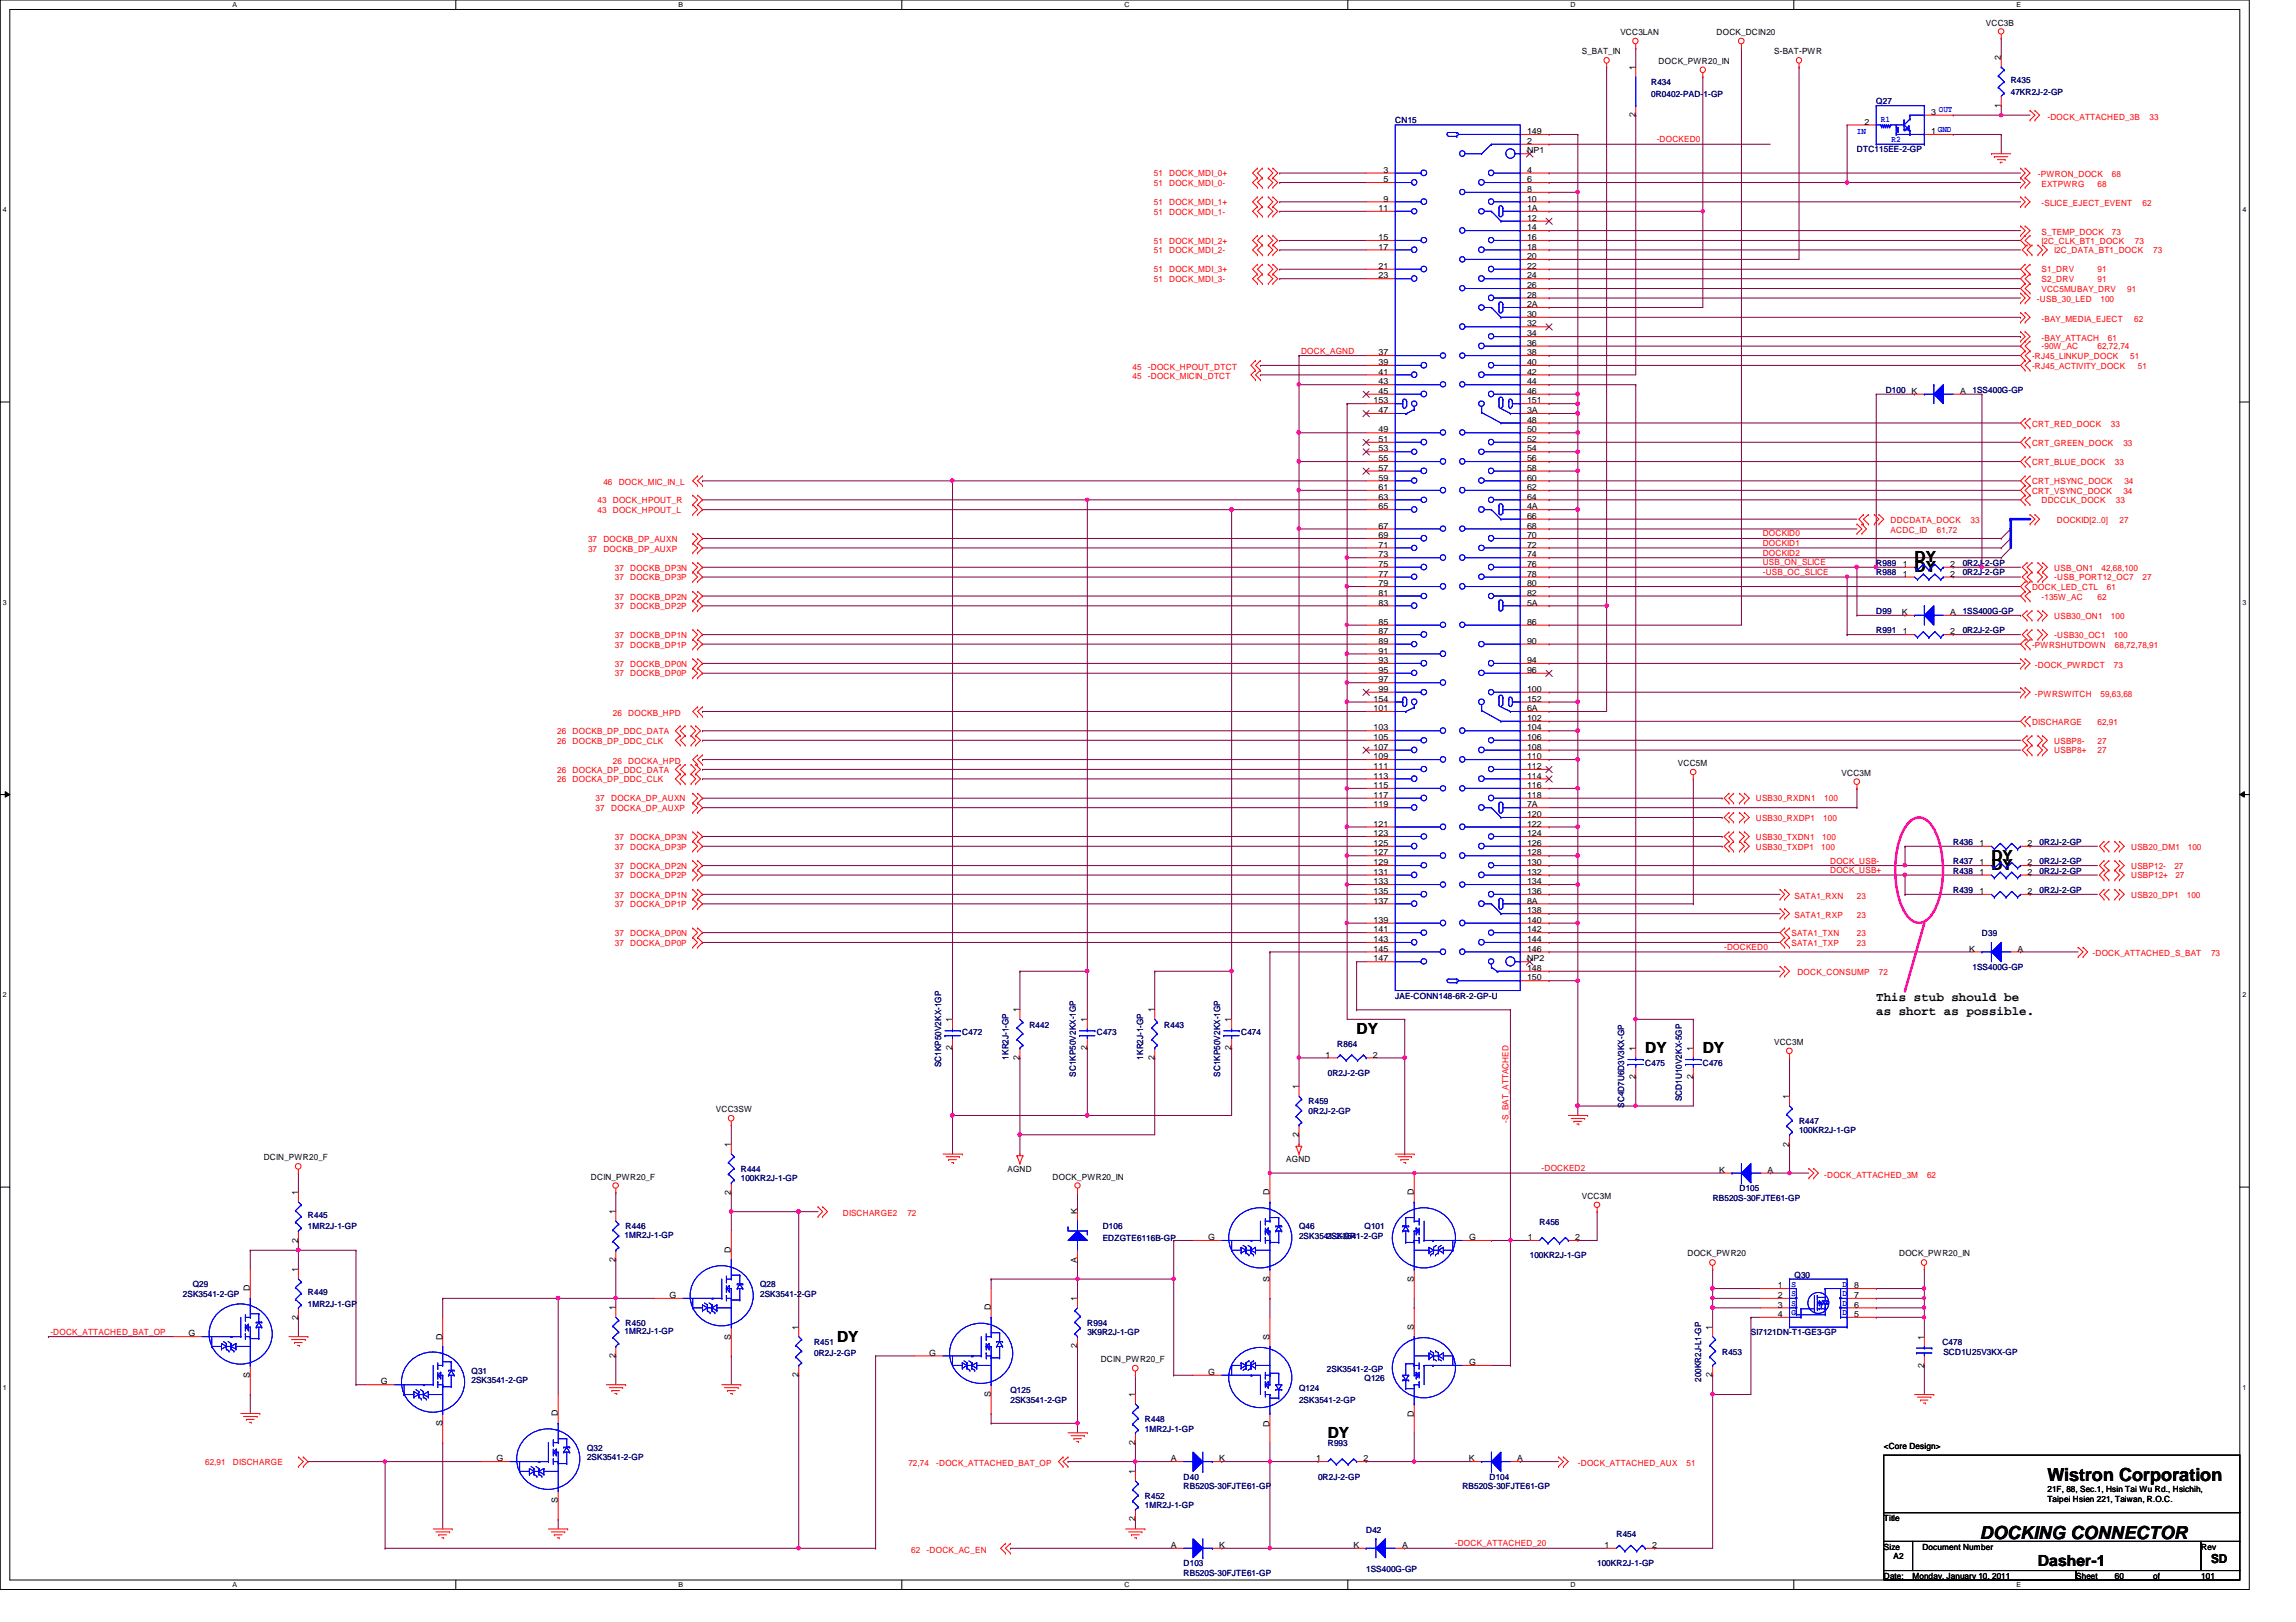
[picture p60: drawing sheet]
<svg xmlns="http://www.w3.org/2000/svg" width="297mm" height="210mm" viewBox="0 0 297 210" stroke-linecap="round" stroke-linejoin="round" font-family="sans-serif">
<defs><g id="words">
<g font-size="2.3">
<text x="264.9" y="191.7">Wistron Corporation</text>
<text x="256.2" y="199.2">DOCKING CONNECTOR</text>
</g>
<g font-size="2">
<text x="247.7" y="74">DY</text>
<text x="247.7" y="72.8">DY</text>
<text x="257.6" y="112.6">DY</text>
<text x="257.6" y="111.4">DY</text>
<text x="175.5" y="133.8">DY</text>
<text x="212.8" y="136.3">DY</text>
<text x="220.3" y="136.3">DY</text>
<text x="108.3" y="173.6">DY</text>
<text x="171.8" y="186.1">DY</text>
<text x="263.6" y="202.6">Dasher-1</text>
</g>
<g font-size="1.6">
<text x="242.7" y="131.4">as short as possible.</text>
<text x="242.7" y="129.5">This stub should be</text>
<text x="286" y="202.3">SD</text>
</g>
<g font-size="1.1">
<text x="209.6" y="4.5">VCC3LAN</text>
<text x="222.1" y="4.5">DOCK_DCIN20</text>
<text x="256.9" y="3.3">VCC3B</text>
<text x="204.6" y="7">S_BAT_IN</text>
<text x="211.6" y="9.1" transform="rotate(-90 211.6 9.1)">1</text>
<text x="214.6" y="8.3">DOCK_PWR20_IN</text>
<text x="229.5" y="7">S-BAT-PWR</text>
<text x="258.9" y="7.8" transform="rotate(-90 258.9 7.8)">2</text>
<text x="197.6" y="17.4">149</text>
<text x="211.6" y="15.2" transform="rotate(-90 211.6 15.2)">2</text>
<text x="241.2" y="16.1">2</text>
<text x="249.8" y="17.4">1 GND</text>
<text x="249.8" y="14.9">3</text>
<text x="258.9" y="14" transform="rotate(-90 258.9 14)">1</text>
<text x="179" y="22.4">3</text>
<text x="179" y="23.6">5</text>
<text x="197.6" y="18.6">2</text>
<text x="197.6" y="22.4">4</text>
<text x="197.6" y="23.6">6</text>
<text x="197.6" y="19.9">NP1</text>
<text x="178.3" y="27.3">11</text>
<text x="179" y="26.1">9</text>
<text x="197.6" y="24.8">8</text>
<text x="197.6" y="26.1">10</text>
<text x="197.6" y="28.6">12</text>
<text x="197.6" y="29.8">14</text>
<text x="197.6" y="27.3">1A</text>
<text x="178.3" y="31.1">15</text>
<text x="178.3" y="32.3">17</text>
<text x="178.3" y="34.8">21</text>
<text x="197.6" y="31.1">16</text>
<text x="197.6" y="32.3">18</text>
<text x="197.6" y="33.5">20</text>
<text x="197.6" y="34.8">22</text>
<text x="178.3" y="36">23</text>
<text x="197.6" y="36">24</text>
<text x="197.6" y="37.3">26</text>
<text x="197.6" y="38.5">28</text>
<text x="197.6" y="41">30</text>
<text x="197.6" y="39.8">2A</text>
<text x="178.3" y="46">37</text>
<text x="178.3" y="47.2">39</text>
<text x="197.6" y="42.2">32</text>
<text x="197.6" y="43.5">34</text>
<text x="197.6" y="44.7">36</text>
<text x="197.6" y="46">38</text>
<text x="197.6" y="47.2">40</text>
<text x="177.7" y="52.2">153</text>
<text x="178.3" y="48.5">41</text>
<text x="178.3" y="49.7">43</text>
<text x="178.3" y="51">45</text>
<text x="178.3" y="53.5">47</text>
<text x="197.6" y="48.5">42</text>
<text x="197.6" y="49.7">44</text>
<text x="197.6" y="51">46</text>
<text x="197.6" y="53.5">3A</text>
<text x="197.6" y="52.2">151</text>
<text x="253.6" y="51">A</text>
<text x="178.3" y="56">49</text>
<text x="178.3" y="57.2">51</text>
<text x="178.3" y="58.4">53</text>
<text x="178.3" y="59.7">55</text>
<text x="197.6" y="54.7">48</text>
<text x="197.6" y="56">50</text>
<text x="197.6" y="57.2">52</text>
<text x="197.6" y="58.4">54</text>
<text x="197.6" y="59.7">56</text>
<text x="178.3" y="60.9">57</text>
<text x="178.3" y="62.2">59</text>
<text x="178.3" y="63.4">61</text>
<text x="178.3" y="64.6">63</text>
<text x="178.3" y="65.9">65</text>
<text x="197.6" y="60.9">58</text>
<text x="197.6" y="62.2">60</text>
<text x="197.6" y="63.4">62</text>
<text x="197.6" y="64.6">64</text>
<text x="197.6" y="65.9">4A</text>
<text x="178.3" y="68.4">67</text>
<text x="178.3" y="69.6">69</text>
<text x="178.3" y="70.9">71</text>
<text x="197.6" y="67.1">66</text>
<text x="197.6" y="68.4">68</text>
<text x="197.6" y="69.6">70</text>
<text x="197.6" y="70.9">72</text>
<text x="178.3" y="72.1">73</text>
<text x="178.3" y="73.4">75</text>
<text x="178.3" y="74.6">77</text>
<text x="178.3" y="75.9">79</text>
<text x="178.3" y="77.1">81</text>
<text x="197.6" y="72.1">74</text>
<text x="197.6" y="73.4">76</text>
<text x="197.6" y="74.6">78</text>
<text x="197.6" y="75.9">80</text>
<text x="197.6" y="77.1">82</text>
<text x="246.2" y="74.6">1</text>
<text x="246.2" y="73.4">1</text>
<text x="252.3" y="74.6">2</text>
<text x="252.3" y="73.4">2</text>
<text x="178.3" y="78.4">83</text>
<text x="178.3" y="80.9">85</text>
<text x="178.3" y="82.1">87</text>
<text x="178.3" y="83.3">89</text>
<text x="197.6" y="80.9">86</text>
<text x="197.6" y="78.4">5A</text>
<text x="197.6" y="83.3">90</text>
<text x="246" y="79.6">K</text>
<text x="246.2" y="82.1">1</text>
<text x="252.3" y="82.1">2</text>
<text x="252.3" y="79.6">A</text>
<text x="178.3" y="84.6">91</text>
<text x="178.3" y="85.8">93</text>
<text x="178.3" y="87.1">95</text>
<text x="178.3" y="88.3">97</text>
<text x="178.3" y="89.5">99</text>
<text x="197.6" y="85.8">94</text>
<text x="197.6" y="87.1">96</text>
<text x="197.6" y="89.5">100</text>
<text x="177.7" y="92">101</text>
<text x="177.7" y="94.5">103</text>
<text x="177.7" y="95.8">105</text>
<text x="177.7" y="90.8">154</text>
<text x="197.6" y="93.3">102</text>
<text x="197.6" y="94.5">104</text>
<text x="197.6" y="95.8">106</text>
<text x="197.6" y="92">6A</text>
<text x="197.6" y="90.8">152</text>
<text x="177.7" y="97">107</text>
<text x="177.7" y="98.3">109</text>
<text x="177.7" y="99.5">111</text>
<text x="177.7" y="100.8">113</text>
<text x="177.7" y="102">115</text>
<text x="197.6" y="97">108</text>
<text x="197.6" y="98.3">110</text>
<text x="197.6" y="99.5">112</text>
<text x="197.6" y="100.8">114</text>
<text x="197.6" y="102">116</text>
<text x="217.1" y="99.1">VCC5M</text>
<text x="238.2" y="100.4">VCC3M</text>
<text x="177.7" y="103.3">117</text>
<text x="177.7" y="104.5">119</text>
<text x="177.7" y="107">121</text>
<text x="197.6" y="103.3">118</text>
<text x="197.6" y="105.7">120</text>
<text x="197.6" y="107">122</text>
<text x="197.6" y="104.5">7A</text>
<text x="177.7" y="108.2">123</text>
<text x="177.7" y="109.5">125</text>
<text x="177.7" y="110.7">127</text>
<text x="177.7" y="112">129</text>
<text x="177.7" y="113.2">131</text>
<text x="197.6" y="108.2">124</text>
<text x="197.6" y="109.5">126</text>
<text x="197.6" y="110.7">128</text>
<text x="197.6" y="112">130</text>
<text x="197.6" y="113.2">132</text>
<text x="256.1" y="109.5">1</text>
<text x="256.1" y="113.2">1</text>
<text x="256.1" y="112">1</text>
<text x="262.3" y="109.5">2</text>
<text x="262.3" y="113.2">2</text>
<text x="262.3" y="112">2</text>
<text x="177.7" y="114.4">133</text>
<text x="177.7" y="115.7">135</text>
<text x="177.7" y="116.9">137</text>
<text x="177.7" y="119.4">139</text>
<text x="197.6" y="114.4">134</text>
<text x="197.6" y="115.7">136</text>
<text x="197.6" y="118.2">138</text>
<text x="197.6" y="119.4">140</text>
<text x="197.6" y="116.9">8A</text>
<text x="256.1" y="115.7">1</text>
<text x="262.3" y="115.7">2</text>
<text x="177.7" y="120.6">141</text>
<text x="177.7" y="121.9">143</text>
<text x="177.7" y="123.1">145</text>
<text x="177.7" y="124.4">147</text>
<text x="197.6" y="120.6">142</text>
<text x="197.6" y="121.9">144</text>
<text x="197.6" y="123.1">146</text>
<text x="197.6" y="125.6">148</text>
<text x="197.6" y="124.4">NP2</text>
<text x="254.8" y="123.1">K</text>
<text x="261" y="123.1">A</text>
<text x="131.9" y="131" transform="rotate(-90 131.9 131)">1</text>
<text x="149.3" y="131" transform="rotate(-90 149.3 131)">1</text>
<text x="197.6" y="126.9">150</text>
<text x="123.2" y="135.9" transform="rotate(-90 123.2 135.9)">2</text>
<text x="123.2" y="132.2" transform="rotate(-90 123.2 132.2)">1</text>
<text x="131.9" y="137.2" transform="rotate(-90 131.9 137.2)">2</text>
<text x="140.6" y="135.9" transform="rotate(-90 140.6 135.9)">2</text>
<text x="140.6" y="132.2" transform="rotate(-90 140.6 132.2)">1</text>
<text x="149.3" y="137.2" transform="rotate(-90 149.3 137.2)">2</text>
<text x="159.3" y="135.9" transform="rotate(-90 159.3 135.9)">2</text>
<text x="159.3" y="132.2" transform="rotate(-90 159.3 132.2)">1</text>
<text x="171.5" y="136.9">1</text>
<text x="177.6" y="136.9">2</text>
<text x="211.6" y="136" transform="rotate(-90 211.6 136)">1</text>
<text x="219" y="136" transform="rotate(-90 219 136)">1</text>
<text x="229.5" y="135.2">VCC3M</text>
<text x="92.6" y="143.9">VCC3SW</text>
<text x="168" y="141" transform="rotate(-90 168 141)">1</text>
<text x="211.6" y="139.7" transform="rotate(-90 211.6 139.7)">2</text>
<text x="219" y="139.7" transform="rotate(-90 219 139.7)">2</text>
<text x="231.5" y="142.2" transform="rotate(-90 231.5 142.2)">1</text>
<text x="94.6" y="148.5" transform="rotate(-90 94.6 148.5)">1</text>
<text x="168" y="147.1" transform="rotate(-90 168 147.1)">2</text>
<text x="231.5" y="148.4" transform="rotate(-90 231.5 148.4)">2</text>
<text x="34.1" y="150.2">DCIN_PWR20_F</text>
<text x="38.6" y="154.7" transform="rotate(-90 38.6 154.7)">1</text>
<text x="76.5" y="152.7">DCIN_PWR20_F</text>
<text x="94.6" y="154.6" transform="rotate(-90 94.6 154.6)">2</text>
<text x="130.3" y="151.6">AGND</text>
<text x="136.2" y="152.7">DOCK_PWR20_IN</text>
<text x="164.3" y="154.7" transform="rotate(-90 164.3 154.7)">D</text>
<text x="166.4" y="150.4">AGND</text>
<text x="182.9" y="154.7" transform="rotate(-90 182.9 154.7)">D</text>
<text x="204.6" y="155.1">VCC3M</text>
<text x="222.4" y="151.8">K</text>
<text x="228.7" y="151.8">A</text>
<text x="38.6" y="160.8" transform="rotate(-90 38.6 160.8)">2</text>
<text x="79.6" y="157.1" transform="rotate(-90 79.6 157.1)">1</text>
<text x="139.4" y="157.1" transform="rotate(-90 139.4 157.1)">K</text>
<text x="156.3" y="160.5">G</text>
<text x="190.1" y="160.5">G</text>
<text x="197.7" y="160.5">1</text>
<text x="203.8" y="160.5">2</text>
<text x="32.3" y="167.1" transform="rotate(-90 32.3 167.1)">D</text>
<text x="38.6" y="164.6" transform="rotate(-90 38.6 164.6)">1</text>
<text x="79.6" y="163.3" transform="rotate(-90 79.6 163.3)">2</text>
<text x="86.6" y="168">G</text>
<text x="94.6" y="162.1" transform="rotate(-90 94.6 162.1)">D</text>
<text x="139.4" y="163.4" transform="rotate(-90 139.4 163.4)">A</text>
<text x="164.3" y="165.9" transform="rotate(-90 164.3 165.9)">S</text>
<text x="182.9" y="165.9" transform="rotate(-90 182.9 165.9)">S</text>
<text x="218.3" y="162.6">DOCK_PWR20</text>
<text x="230" y="166.7">1</text>
<text x="230" y="168">2</text>
<text x="239.9" y="168">7</text>
<text x="239.9" y="166.7">8</text>
<text x="245.7" y="162.6">DOCK_PWR20_IN</text>
<text x="24.4" y="172.9">G</text>
<text x="38.6" y="170.8" transform="rotate(-90 38.6 170.8)">2</text>
<text x="57.2" y="173.4" transform="rotate(-90 57.2 173.4)">D</text>
<text x="79.6" y="169.6" transform="rotate(-90 79.6 169.6)">1</text>
<text x="94.6" y="173.4" transform="rotate(-90 94.6 173.4)">S</text>
<text x="103.3" y="172.1" transform="rotate(-90 103.3 172.1)">1</text>
<text x="128.2" y="169.6" transform="rotate(-90 128.2 169.6)">D</text>
<text x="139.4" y="168.4" transform="rotate(-90 139.4 168.4)">1</text>
<text x="164.3" y="173.4" transform="rotate(-90 164.3 173.4)">S</text>
<text x="182.9" y="172.1" transform="rotate(-90 182.9 172.1)">S</text>
<text x="221.5" y="172.1" transform="rotate(-90 221.5 172.1)">1</text>
<text x="230" y="169.2">3</text>
<text x="230" y="170.4">4</text>
<text x="239.9" y="170.4">5</text>
<text x="239.9" y="169.2">6</text>
<text x="248.9" y="173.4" transform="rotate(-90 248.9 173.4)">1</text>
<text x="32.3" y="178.4" transform="rotate(-90 32.3 178.4)">S</text>
<text x="49.3" y="179.2">G</text>
<text x="79.6" y="175.8" transform="rotate(-90 79.6 175.8)">2</text>
<text x="103.3" y="178.2" transform="rotate(-90 103.3 178.2)">2</text>
<text x="120.2" y="175.4">G</text>
<text x="139.4" y="174.5" transform="rotate(-90 139.4 174.5)">2</text>
<text x="142.4" y="176.3">DCIN_PWR20_F</text>
<text x="156.3" y="177.9">G</text>
<text x="190.1" y="176.7">G</text>
<text x="221.5" y="178.2" transform="rotate(-90 221.5 178.2)">2</text>
<text x="248.9" y="177" transform="rotate(-90 248.9 177)">2</text>
<text x="57.2" y="184.6" transform="rotate(-90 57.2 184.6)">S</text>
<text x="72.2" y="183.3" transform="rotate(-90 72.2 183.3)">D</text>
<text x="128.2" y="180.8" transform="rotate(-90 128.2 180.8)">S</text>
<text x="146.9" y="180.8" transform="rotate(-90 146.9 180.8)">1</text>
<text x="164.3" y="184.7" transform="rotate(-90 164.3 184.7)">D</text>
<text x="182.9" y="183.4" transform="rotate(-90 182.9 183.4)">D</text>
<text x="64.2" y="189.1">G</text>
<text x="146.9" y="190.8" transform="rotate(-90 146.9 190.8)">1</text>
<text x="146.9" y="186.9" transform="rotate(-90 146.9 186.9)">2</text>
<text x="151.5" y="189.1">A</text>
<text x="157.7" y="189.1">K</text>
<text x="170.3" y="189.1">1</text>
<text x="176.4" y="189.1">2</text>
<text x="190" y="189.1">K</text>
<text x="196.3" y="189.1">A</text>
<text x="243.7" y="187.5">&lt;Core Design&gt;</text>
<text x="72.2" y="194.6" transform="rotate(-90 72.2 194.6)">S</text>
<text x="146.9" y="196.9" transform="rotate(-90 146.9 196.9)">2</text>
<text x="243.7" y="196.8">Title</text>
<text x="264.9" y="193.1">21F, 88, Sec.1, Hsin Tai Wu Rd., Hsichih,</text>
<text x="264.9" y="194.4">Taipei Hsien 221, Taiwan, R.O.C.</text>
<text x="151.5" y="200.3">A</text>
<text x="157.7" y="200.3">K</text>
<text x="175.1" y="200.3">K</text>
<text x="181.4" y="200.3">A</text>
<text x="207.6" y="200.3">1</text>
<text x="213.7" y="200.3">2</text>
<text x="243.7" y="200.5">Size</text>
<text x="245" y="201.8">A2</text>
<text x="248.7" y="200.5">Document Number</text>
<text x="284.8" y="200.5">Rev</text>
<text x="243.7" y="204.3">Date:</text>
<text x="247.4" y="204.3">Monday, January 10, 2011</text>
<text x="268.6" y="204.3">Sheet</text>
<text x="273.6" y="204.3">60</text>
<text x="278.6" y="204.3">of</text>
<text x="284.8" y="204.3">101</text>
</g>
<g font-size="1.1" fill="#000080">
<text x="213.6" y="11">R434</text>
<text x="260.1" y="10.8">R435</text>
<text x="180.5" y="16">CN15</text>
<text x="213.6" y="12.5">0R0402-PAD-1-GP</text>
<text x="242.7" y="13.5">Q27</text>
<text x="260.1" y="12.2">47KR2J-2-GP</text>
<text x="240.2" y="19.7">DTC115EE-2-GP</text>
<text x="244" y="50.8">D100 K</text>
<text x="255.2" y="50.8">1SS400G-GP</text>
<text x="242.7" y="74.5">R988</text>
<text x="242.7" y="73.2">R989</text>
<text x="253.9" y="74.5">0R2J-2-GP</text>
<text x="253.9" y="73.2">0R2J-2-GP</text>
<text x="242.7" y="82">R991</text>
<text x="242.7" y="79.5">D99</text>
<text x="253.9" y="82">0R2J-2-GP</text>
<text x="253.9" y="79.5">1SS400G-GP</text>
<text x="252.7" y="109.3">R436</text>
<text x="252.7" y="113.1">R438</text>
<text x="252.7" y="111.8">R437</text>
<text x="263.9" y="109.3">0R2J-2-GP</text>
<text x="263.9" y="113.1">0R2J-2-GP</text>
<text x="263.9" y="111.8">0R2J-2-GP</text>
<text x="252.7" y="115.5">R439</text>
<text x="263.9" y="115.5">0R2J-2-GP</text>
<text x="255.2" y="125.5">1SS400G-GP</text>
<text x="256.4" y="121.2">D39</text>
<text x="180.5" y="129.2">JAE-CONN148-6R-2-GP-U</text>
<text x="124.5" y="134">C472</text>
<text x="130.5" y="137.1" transform="rotate(-90 130.5 137.1)">1KR2J-1-GP</text>
<text x="133.2" y="133">R442</text>
<text x="141.9" y="134">C473</text>
<text x="147.9" y="137.1" transform="rotate(-90 147.9 137.1)">1KR2J-1-GP</text>
<text x="150.6" y="133">R443</text>
<text x="160.6" y="134">C474</text>
<text x="173" y="135.5">R864</text>
<text x="212.8" y="138">C475</text>
<text x="220.3" y="138">C476</text>
<text x="121.7" y="138.1" transform="rotate(-90 121.7 138.1)">SC1KP50V2KX-1GP</text>
<text x="139.2" y="139.4" transform="rotate(-90 139.2 139.4)">SC1KP50V2KX-1GP</text>
<text x="157.9" y="139.4" transform="rotate(-90 157.9 139.4)">SC1KP50V2KX-1GP</text>
<text x="169.3" y="142.9">R459</text>
<text x="171.8" y="139.2">0R2J-2-GP</text>
<text x="210.1" y="143.3" transform="rotate(-90 210.1 143.3)">SC4D7U6D3V3KX-GP</text>
<text x="217.6" y="142.5" transform="rotate(-90 217.6 142.5)">SCD1U10V2KX-5GP</text>
<text x="169.3" y="144.2">0R2J-2-GP</text>
<text x="232.7" y="145.4">R447</text>
<text x="232.7" y="146.6">100KR2J-1-GP</text>
<text x="95.8" y="151.6">R444</text>
<text x="95.8" y="152.9">100KR2J-1-GP</text>
<text x="221.6" y="155.4">RB520S-30FJTE61-GP</text>
<text x="225" y="154.1">D105</text>
<text x="39.8" y="157.6">R445</text>
<text x="39.8" y="159.1">1MR2J-1-GP</text>
<text x="80.8" y="160.2">1MR2J-1-GP</text>
<text x="80.9" y="159.1">R446</text>
<text x="142.7" y="159.1">D106</text>
<text x="142.7" y="160.6">EDZGTE6116B-GP</text>
<text x="168.1" y="159.1">Q46</text>
<text x="168.1" y="160.4">2SK3541-2-GP</text>
<text x="171.7" y="160.4">2SK3541-2-GP</text>
<text x="176.5" y="159.1">Q101</text>
<text x="199.2" y="158.5">R456</text>
<text x="23.7" y="167.8">2SK3541-2-GP</text>
<text x="24.9" y="166.6">Q29</text>
<text x="39.8" y="167.6">R449</text>
<text x="98.3" y="166.6">Q28</text>
<text x="98.3" y="167.8">2SK3541-2-GP</text>
<text x="197.9" y="162.9">100KR2J-1-GP</text>
<text x="232.2" y="165.4">Q30</text>
<text x="39.8" y="169.1">1MR2J-1-GP</text>
<text x="80.8" y="172.7">1MR2J-1-GP</text>
<text x="80.9" y="171.5">R450</text>
<text x="140.7" y="171.5">R994</text>
<text x="140.7" y="172.8">3K9R2J-1-GP</text>
<text x="226.5" y="172.8">SI7121DN-T1-GE3-GP</text>
<text x="61" y="177.8">Q31</text>
<text x="61" y="179">2SK3541-2-GP</text>
<text x="105.3" y="174">R451</text>
<text x="105.3" y="175.5">0R2J-2-GP</text>
<text x="171.7" y="177.5">2SK3541-2-GP</text>
<text x="176.5" y="178.8">Q126</text>
<text x="220.1" y="178.8" transform="rotate(-90 220.1 178.8)">200KR2J-L1-GP</text>
<text x="222.8" y="175.3">R453</text>
<text x="251.3" y="174">C478</text>
<text x="251.4" y="175.3">SCD1U25V3KX-GP</text>
<text x="130.7" y="180.3">Q125</text>
<text x="130.7" y="181.5">2SK3541-2-GP</text>
<text x="148.1" y="184">R448</text>
<text x="148.1" y="185.3">1MR2J-1-GP</text>
<text x="168.1" y="180">Q124</text>
<text x="168.1" y="181.5">2SK3541-2-GP</text>
<text x="75.9" y="187.7">Q32</text>
<text x="75.9" y="189">2SK3541-2-GP</text>
<text x="153.1" y="191.5">D40</text>
<text x="170.5" y="191.5">0R2J-2-GP</text>
<text x="171.8" y="187.1">R993</text>
<text x="192.7" y="191.5">D104</text>
<text x="148.1" y="194">R452</text>
<text x="148.1" y="195.2">1MR2J-1-GP</text>
<text x="153.1" y="192.7">RB520S-30FJTE61-GP</text>
<text x="189.2" y="192.7">RB520S-30FJTE61-GP</text>
<text x="153.1" y="202.6">D103</text>
<text x="153.1" y="203.9">RB520S-30FJTE61-GP</text>
<text x="176.7" y="198.3">D42</text>
<text x="176.7" y="203.4">1SS400G-GP</text>
<text x="206.6" y="202.6">100KR2J-1-GP</text>
<text x="209.1" y="198.9">R454</text>
</g>
<g font-size="1.1" fill="#00f">
<text x="240.2" y="17.4">IN</text>
<text x="243.3" y="15.8">R1</text>
<text x="250.7" y="17.1">GND</text>
<text x="250.8" y="14.5">OUT</text>
<text x="244.7" y="18.3">R2</text>
<text x="231.8" y="166.6">S</text>
<text x="231.8" y="167.7">S</text>
<text x="238.4" y="167.7">D</text>
<text x="238.4" y="166.6">D</text>
<text x="231.8" y="169">S</text>
<text x="231.8" y="170.2">G</text>
<text x="238.4" y="170.2">D</text>
<text x="238.4" y="169">D</text>
</g>
<g font-size="1.1" fill="#f00">
<text x="264.9" y="15.5">-DOCK_ATTACHED_3B</text>
<text x="278.1" y="15.5">33</text>
<text x="149.3" y="22.8">51</text>
<text x="151.3" y="22.8">DOCK_MDI_0+</text>
<text x="214.3" y="18.4">-DOCKED0</text>
<text x="263.6" y="22.9">-PWRON_DOCK</text>
<text x="273.2" y="22.9">68</text>
<text x="149.3" y="24.1">51</text>
<text x="149.3" y="26.5">51</text>
<text x="149.3" y="27.8">51</text>
<text x="151.3" y="24.1">DOCK_MDI_0-</text>
<text x="151.3" y="26.5">DOCK_MDI_1+</text>
<text x="151.3" y="27.8">DOCK_MDI_1-</text>
<text x="264.1" y="26.7">-SLICE_EJECT_EVENT</text>
<text x="264.1" y="24.2">EXTPWRG</text>
<text x="271.4" y="24.2">68</text>
<text x="277.2" y="26.7">62</text>
<text x="149.3" y="31.5">51</text>
<text x="149.3" y="32.8">51</text>
<text x="149.3" y="35.3">51</text>
<text x="151.3" y="31.5">DOCK_MDI_2+</text>
<text x="151.3" y="32.8">DOCK_MDI_2-</text>
<text x="151.3" y="35.3">DOCK_MDI_3+</text>
<text x="264.1" y="30.4">S_TEMP_DOCK</text>
<text x="264.1" y="31.5">I2C_CLK_BT1_DOCK</text>
<text x="264.1" y="35.3">S1_DRV</text>
<text x="265.8" y="32.8">I2C_DATA_BT1_DOCK</text>
<text x="271.4" y="35.3">91</text>
<text x="273.2" y="30.4">73</text>
<text x="276.2" y="31.5">73</text>
<text x="278.6" y="32.8">73</text>
<text x="149.3" y="36.5">51</text>
<text x="151.3" y="36.5">DOCK_MDI_3-</text>
<text x="263.5" y="39.1">-USB_30_LED</text>
<text x="264.1" y="36.5">S2_DRV</text>
<text x="264.1" y="37.8">VCC5MUBAY_DRV</text>
<text x="264.1" y="41.6">-BAY_MEDIA_EJECT</text>
<text x="271.4" y="36.5">91</text>
<text x="271.7" y="39.1">100</text>
<text x="275.2" y="37.8">91</text>
<text x="276.1" y="41.6">62</text>
<text x="146.5" y="47.8">45</text>
<text x="148.5" y="47.8">-DOCK_HPOUT_DTCT</text>
<text x="168.3" y="45.8">DOCK_AGND</text>
<text x="262.9" y="46.5">-RJ45_LINKUP_DOCK</text>
<text x="262.9" y="47.7">-RJ45_ACTIVITY_DOCK</text>
<text x="264.1" y="44.1">-BAY_ATTACH</text>
<text x="264.1" y="45.2">-90W_AC</text>
<text x="271.4" y="45.2">62,72,74</text>
<text x="272.7" y="44.1">61</text>
<text x="275.6" y="46.5">51</text>
<text x="276.6" y="47.7">51</text>
<text x="146.5" y="49.1">45</text>
<text x="148.5" y="49.1">-DOCK_MICIN_DTCT</text>
<text x="262.9" y="55.2">CRT_RED_DOCK</text>
<text x="262.9" y="57.7">CRT_GREEN_DOCK</text>
<text x="273.1" y="55.2">33</text>
<text x="274.7" y="57.7">33</text>
<text x="77.3" y="65.2">43</text>
<text x="78.1" y="62.8">46</text>
<text x="79.3" y="65.2">DOCK_HPOUT_R</text>
<text x="80" y="62.8">DOCK_MIC_IN_L</text>
<text x="262.9" y="62.7">CRT_HSYNC_DOCK</text>
<text x="262.9" y="63.9">CRT_VSYNC_DOCK</text>
<text x="262.9" y="60.2">CRT_BLUE_DOCK</text>
<text x="264.1" y="65.2">DDCCLK_DOCK</text>
<text x="273.6" y="60.2">33</text>
<text x="273.7" y="65.2">33</text>
<text x="274.7" y="63.9">34</text>
<text x="274.8" y="62.7">34</text>
<text x="76.1" y="70.1">37</text>
<text x="76.1" y="71.4">37</text>
<text x="77.3" y="66.4">43</text>
<text x="78.1" y="70.1">DOCKB_DP_AUXN</text>
<text x="78.1" y="71.4">DOCKB_DP_AUXP</text>
<text x="79.3" y="66.4">DOCK_HPOUT_L</text>
<text x="228" y="69.4">DOCKID0</text>
<text x="228" y="70.7">DOCKID1</text>
<text x="228" y="71.9">DOCKID2</text>
<text x="244.6" y="69">ACDC_ID</text>
<text x="244.6" y="67.6">DDCDATA_DOCK</text>
<text x="250.6" y="69">61,72</text>
<text x="254.9" y="67.6">33</text>
<text x="266.1" y="67.7">DOCKID[2..0]</text>
<text x="274.2" y="67.7">27</text>
<text x="79.5" y="73.9">37</text>
<text x="79.5" y="75.1">37</text>
<text x="79.5" y="77.6">37</text>
<text x="81.5" y="73.9">DOCKB_DP3N</text>
<text x="81.5" y="75.1">DOCKB_DP3P</text>
<text x="81.5" y="77.6">DOCKB_DP2N</text>
<text x="228" y="73.2">USB_ON_SLICE</text>
<text x="228" y="74.4">-USB_OC_SLICE</text>
<text x="262.9" y="76.3">DOCK_LED_CTL</text>
<text x="264.1" y="77.6">-135W_AC</text>
<text x="265.8" y="75.1">-USB_PORT12_OC7</text>
<text x="265.8" y="73.9">USB_ON1</text>
<text x="271.4" y="77.6">62</text>
<text x="271.9" y="73.9">42,68,100</text>
<text x="272.6" y="76.3">61</text>
<text x="277.2" y="75.1">27</text>
<text x="79.5" y="78.8">37</text>
<text x="79.5" y="82.5">37</text>
<text x="79.5" y="83.8">37</text>
<text x="81.5" y="78.8">DOCKB_DP2P</text>
<text x="81.5" y="82.5">DOCKB_DP1N</text>
<text x="81.5" y="83.8">DOCKB_DP1P</text>
<text x="262.9" y="83.8">-PWRSHUTDOWN</text>
<text x="265.8" y="82.5">-USB30_OC1</text>
<text x="265.8" y="80.1">USB30_ON1</text>
<text x="273.1" y="80.1">100</text>
<text x="273.5" y="82.5">100</text>
<text x="273.6" y="83.8">68,72,78,91</text>
<text x="79.5" y="86.3">37</text>
<text x="79.5" y="87.5">37</text>
<text x="81.5" y="86.3">DOCKB_DP0N</text>
<text x="81.5" y="87.5">DOCKB_DP0P</text>
<text x="263.3" y="86.4">-DOCK_PWRDCT</text>
<text x="273.5" y="86.4">73</text>
<text x="72.1" y="95">26</text>
<text x="74.1" y="95">DOCKB_DP_DDC_DATA</text>
<text x="79.3" y="92.6">26</text>
<text x="81.3" y="92.6">DOCKB_HPD</text>
<text x="262.9" y="93.8">DISCHARGE</text>
<text x="263.3" y="90.2">-PWRSWITCH</text>
<text x="271.4" y="93.8">62,91</text>
<text x="271.7" y="90.2">59,63,68</text>
<text x="72.1" y="96.3">26</text>
<text x="72.1" y="100">26</text>
<text x="72.1" y="101.2">26</text>
<text x="74.1" y="96.3">DOCKB_DP_DDC_CLK</text>
<text x="74.1" y="100">DOCKA_DP_DDC_DATA</text>
<text x="74.1" y="101.2">DOCKA_DP_DDC_CLK</text>
<text x="79.3" y="98.8">26</text>
<text x="81.3" y="98.8">DOCKA_HPD</text>
<text x="265.8" y="96.3">USBP8-</text>
<text x="265.8" y="97.5">USBP8+</text>
<text x="271.4" y="96.3">27</text>
<text x="271.4" y="97.5">27</text>
<text x="77" y="103.7">37</text>
<text x="77" y="105">37</text>
<text x="79.1" y="103.7">DOCKA_DP_AUXN</text>
<text x="79.1" y="105">DOCKA_DP_AUXP</text>
<text x="227.2" y="106.2">USB30_RXDP1</text>
<text x="227.2" y="103.7">USB30_RXDN1</text>
<text x="235.9" y="106.2">100</text>
<text x="236" y="103.7">100</text>
<text x="79.5" y="108.7">37</text>
<text x="79.5" y="109.9">37</text>
<text x="79.5" y="112.4">37</text>
<text x="79.5" y="113.7">37</text>
<text x="81.5" y="108.7">DOCKA_DP3N</text>
<text x="81.5" y="109.9">DOCKA_DP3P</text>
<text x="81.5" y="112.4">DOCKA_DP2N</text>
<text x="81.5" y="113.7">DOCKA_DP2P</text>
<text x="227.2" y="108.7">USB30_TXDN1</text>
<text x="227.2" y="109.9">USB30_TXDP1</text>
<text x="235.6" y="109.9">100</text>
<text x="235.8" y="108.7">100</text>
<text x="236.8" y="111.8">DOCK_USB-</text>
<text x="236.8" y="113">DOCK_USB+</text>
<text x="275.7" y="112.4">USBP12-</text>
<text x="275.7" y="113.7">USBP12+</text>
<text x="275.7" y="109.9">USB20_DM1</text>
<text x="281.3" y="112.4">27</text>
<text x="281.4" y="113.7">27</text>
<text x="283" y="109.9">100</text>
<text x="79.5" y="116.2">37</text>
<text x="79.5" y="117.4">37</text>
<text x="81.5" y="116.2">DOCKA_DP1N</text>
<text x="81.5" y="117.4">DOCKA_DP1P</text>
<text x="232.2" y="116.3">SATA1_RXN</text>
<text x="232.2" y="118.8">SATA1_RXP</text>
<text x="240.2" y="116.3">23</text>
<text x="240.2" y="118.8">23</text>
<text x="275.7" y="116.2">USB20_DP1</text>
<text x="282.9" y="116.2">100</text>
<text x="79.5" y="121.2">37</text>
<text x="79.5" y="122.4">37</text>
<text x="81.5" y="121.2">DOCKA_DP0N</text>
<text x="81.5" y="122.4">DOCKA_DP0P</text>
<text x="223.1" y="122.9">-DOCKED0</text>
<text x="231.8" y="121.2">SATA1_TXN</text>
<text x="231.8" y="122.4">SATA1_TXP</text>
<text x="240.2" y="121.2">23</text>
<text x="240.2" y="122.4">23</text>
<text x="270.7" y="123.7">-DOCK_ATTACHED_S_BAT</text>
<text x="286" y="123.7">73</text>
<text x="232.5" y="126.2">DOCK_CONSUMP</text>
<text x="243.1" y="126.2">72</text>
<text x="195.2" y="145.3" transform="rotate(-90 195.2 145.3)">-S_BAT_ATTACHED</text>
<text x="199.4" y="151.6">-DOCKED2</text>
<text x="236" y="152.4">-DOCK_ATTACHED_3M</text>
<text x="249.3" y="152.4">62</text>
<text x="109" y="157.4">DISCHARGE2</text>
<text x="117.4" y="157.4">72</text>
<text x="6.5" y="172.7">-DOCK_ATTACHED_BAT_OP</text>
<text x="26.5" y="189.6">62,91</text>
<text x="30.1" y="189.6">DISCHARGE</text>
<text x="117.5" y="189.7">72,74</text>
<text x="121.1" y="189.7">-DOCK_ATTACHED_BAT_OP</text>
<text x="204.1" y="189.7">-DOCK_ATTACHED_AUX</text>
<text x="218.2" y="189.7">51</text>
<text x="117.9" y="200.9">62</text>
<text x="119.9" y="200.9">-DOCK_AC_EN</text>
<text x="188.2" y="200.1">-DOCK_ATTACHED_20</text>
</g>
<g font-size=".9">
<text x="30.1" y=".9">A</text>
<text x="87.8" y=".9">B</text>
<text x="145.5" y=".9">C</text>
<text x="203.2" y=".9">D</text>
<text x="260.9" y=".9">E</text>
<text x=".4" y="27.4">4</text>
<text x="290.1" y="27.4">4</text>
<text x=".4" y="78.2">3</text>
<text x="290.1" y="78.2">3</text>
<text x=".4" y="129">2</text>
<text x="290.1" y="129">2</text>
<text x=".4" y="179.8">1</text>
<text x="290.1" y="179.8">1</text>
<text x="30.1" y="205.4">A</text>
<text x="87.8" y="205.4">B</text>
<text x="145.5" y="205.4">C</text>
<text x="203.2" y="205.4">D</text>
<text x="260.9" y="205.4">E</text>
</g>
</g></defs>
<path d="M0 0h291v205.7h-291zM1.3 1.2h288.5v203.3h-288.5z" fill="none" stroke="#000" stroke-width=".13"/>
<g fill="#fff">
<path d="M30.1 .1h.5v1h-.5z"/>
<path d="M30.1 204.6h.5v1h-.5z"/>
</g>
<path d="M59 0v1.2M59 204.5v1.2" fill="none" stroke="#000" stroke-width=".13"/>
<g fill="#fff">
<path d="M87.8 .1h.6v1h-.6z"/>
<path d="M87.8 204.6h.6v1h-.6z"/>
</g>
<path d="M116.7 0v1.2M116.7 204.5v1.2" fill="none" stroke="#000" stroke-width=".13"/>
<g fill="#fff">
<path d="M145.5 .1h.6v1h-.6z"/>
<path d="M145.5 204.6h.6v1h-.6z"/>
</g>
<path d="M174.4 0v1.2M174.4 204.5v1.2" fill="none" stroke="#000" stroke-width=".13"/>
<g fill="#fff">
<path d="M203.2 .1h.6v1h-.6z"/>
<path d="M203.2 204.6h.6v1h-.6z"/>
</g>
<path d="M232.1 0v1.2M232.1 204.5v1.2" fill="none" stroke="#000" stroke-width=".13"/>
<g fill="#fff">
<path d="M260.9 .1h.6v1h-.6z"/>
<path d="M260.9 204.6h.6v1h-.6z"/>
<path d="M.4 26.6h.5v1h-.5z"/>
<path d="M290.1 26.6h.5v1h-.5z"/>
<path d="M.4 77.4h.5v1h-.5z"/>
<path d="M290.1 77.4h.5v1h-.5z"/>
</g>
<path d="M0 52h1.3M289.8 52h1.2" fill="none" stroke="#000" stroke-width=".13"/>
<g fill="#fff">
<path d="M.4 128.2h.5v1h-.5z"/>
<path d="M290.1 128.2h.5v1h-.5z"/>
</g>
<path d="M0 102.8h1.3M.7 102.4l.6 .4-.6 .4zM289.8 102.8h1.2M289.8 102.8l.6-.4v.8z" fill="none" stroke="#000" stroke-width=".13"/>
<path d="M.7 102.4l.6 .4-.6 .4zM289.8 102.8l.6-.4v.8z" fill="#000"/>
<g fill="#fff">
<path d="M.4 179h.5v1h-.5z"/>
<path d="M290.1 179h.5v1h-.5z"/>
</g>
<path d="M0 153.6h1.3M289.8 153.6h1.2" fill="none" stroke="#000" stroke-width=".13"/>
<g fill="none" stroke="#800040" stroke-width=".13">
<path d="M232.7 8.7h.1M232.7 8.7v24.9M165.6 23.6h11.1M165.6 22.4h11.1M165.6 23.6h.1M165.6 22.4h.1M200.4 47.3h61M200.4 46h61M200.4 47.3h.1M200.4 46h.1M200.4 64.7h61M200.4 62.2h61"/>
<path d="M200.4 63.5h61M200.4 64.7h.1M200.4 62.2h.1M200.4 63.5h.1M261.4 123.2h7.5M261.4 123.2h.1M94.6 145.6h.1M94.6 156.8h.1M94.6 145.6v2.5M94.6 156.8v2.5M103.3 156.8h.1M103.3 156.8h2.5"/>
<path d="M57.3 168h.1M57.3 168h14.9M72.2 168h.1M72.2 168v12.5M94.6 175.5h.1M94.6 175.5v3.7M49.8 189.1h12.5M49.8 189.1h.1M49.8 189.1v11.3"/>
</g>
<path d="M49.6 189h.3l.1 .1-.1 .2-.1 .1-.2-.1z" fill-rule="evenodd" fill="#f0f"/>
<path d="M49.6 189h.3l.1 .1-.1 .2-.1 .1-.2-.1z" fill="none" stroke="#f0f" stroke-width=".13"/>
<path d="M94.6 156.8h8.7M94.6 156.8h.1M103.3 156.8h.1M103.3 156.8v14.9" fill="none" stroke="#800040" stroke-width=".13"/>
<path d="M103.1 156.6h.4v.2v.1l-.2 .1-.2-.1z" fill-rule="evenodd" fill="#f0f"/>
<path d="M103.1 156.6h.4v.2v.1l-.2 .1-.2-.1z" fill="none" stroke="#f0f" stroke-width=".13"/>
<path d="M94.4 156.6h.3l.1 .2-.1 .1-.1 .1-.2-.1z" fill-rule="evenodd" fill="#f0f"/>
<path d="M94.4 156.6h.3l.1 .2-.1 .1-.1 .1-.2-.1z" fill="none" stroke="#f0f" stroke-width=".13"/>
<path d="M49.8 200.4h53.5M49.8 200.4h.1" fill="none" stroke="#800040" stroke-width=".13"/>
<path d="M103.1 200.2h.4v.1v.2l-.2 .1-.2-.1z" fill-rule="evenodd" fill="#f0f"/>
<path d="M103.1 200.2h.4v.1v.2l-.2 .1-.2-.1z" fill="none" stroke="#f0f" stroke-width=".13"/>
<g fill="none" stroke="#800040" stroke-width=".13">
<path d="M200.4 36.1h61M200.4 29.8h61M200.4 36.1h.1M200.4 29.8h.1M174.3 52.2h.1M174.3 52.2h2.4M174.3 114.5h.1M174.3 110.7h.1M174.3 110.7v3.8M174.3 114.5h2.4M94.6 154.3h.1M94.6 154.3v2.5"/>
<path d="M39.8 189.1h.1M39.8 189.1h10"/>
</g>
<path d="M174.1 110.5h.3l.1 .2-.1 .2-.2 .1-.1-.1z" fill-rule="evenodd" fill="#f0f"/>
<path d="M174.1 110.5h.3l.1 .2-.1 .2-.2 .1-.1-.1z" fill="none" stroke="#f0f" stroke-width=".13"/>
<path d="M200.4 67.2h39.8M200.4 67.2h.1M174.3 88.3h.1M174.3 84.6h.1M174.3 84.6v3.7M174.3 88.3h2.4" fill="none" stroke="#800040" stroke-width=".13"/>
<path d="M174.1 84.4h.3l.1 .2-.1 .2h-.2h-.1z" fill-rule="evenodd" fill="#f0f"/>
<path d="M174.1 84.4h.3l.1 .2-.1 .2h-.2h-.1z" fill="none" stroke="#f0f" stroke-width=".13"/>
<path d="M207.9 78.4h.1M207.9 78.4v13.7" fill="none" stroke="#800040" stroke-width=".13"/>
<path d="M207.7 78.2h.3l.1 .2-.1 .1-.1 .1-.2-.1z" fill-rule="evenodd" fill="#f0f"/>
<path d="M207.7 78.2h.3l.1 .2-.1 .1-.1 .1-.2-.1z" fill="none" stroke="#f0f" stroke-width=".13"/>
<path d="M168.1 63.5h.1M168.1 63.5v5" fill="none" stroke="#800040" stroke-width=".13"/>
<path d="M167.9 63.3h.3v.1v.2l-.2 .1-.1-.1z" fill-rule="evenodd" fill="#f0f"/>
<path d="M167.9 63.3h.3v.1v.2l-.2 .1-.1-.1z" fill="none" stroke="#f0f" stroke-width=".13"/>
<path d="M90.9 70.9h.1M90.9 69.7h.1M90.9 70.9h85.8M90.9 69.7h85.8M174.3 72.2h.1M174.3 72.2h2.4M38.6 161.8h.1M38.6 161.8v2.5" fill="none" stroke="#800040" stroke-width=".13"/>
<path d="M38.4 161.6h.3l.1 .2-.1 .1-.1 .1-.2-.1z" fill-rule="evenodd" fill="#f0f"/>
<path d="M38.4 161.6h.3l.1 .2-.1 .1-.1 .1-.2-.1z" fill="none" stroke="#f0f" stroke-width=".13"/>
<path d="M246.5 113.2h.1M246.5 113.2h9.9" fill="none" stroke="#800040" stroke-width=".13"/>
<path d="M246.3 113h.3l.1 .2-.1 .2-.2 .1-.1-.1z" fill-rule="evenodd" fill="#f0f"/>
<path d="M246.3 113h.3l.1 .2-.1 .2-.2 .1-.1-.1z" fill="none" stroke="#f0f" stroke-width=".13"/>
<g fill="none" stroke="#800040" stroke-width=".13">
<path d="M200.4 18.7h28.6M200.4 18.7h.1M165.6 26.1h11.1M165.6 27.3h11.1M165.6 26.1h.1M165.6 27.3h.1M168.1 56h.1M168.1 56v3.7M168.1 63.5h.1M168.1 63.5h8.6M200.4 89.6h61M200.4 93.3h61"/>
<path d="M200.4 83.4h61M200.4 85.9h61M200.4 89.6h.1M200.4 93.3h.1M200.4 83.4h.1M200.4 85.9h.1M79.7 154.3h.1M79.7 154.3v2.5"/>
</g>
<path d="M167.9 59.5h.3v.2v.2h-.2h-.1z" fill-rule="evenodd" fill="#f0f"/>
<path d="M167.9 59.5h.3v.2v.2h-.2h-.1z" fill="none" stroke="#f0f" stroke-width=".13"/>
<path d="M167.9 55.8h.3v.2v.1l-.2 .1-.1-.1z" fill-rule="evenodd" fill="#f0f"/>
<path d="M167.9 55.8h.3v.2v.1l-.2 .1-.1-.1z" fill="none" stroke="#f0f" stroke-width=".13"/>
<g fill="none" stroke="#800040" stroke-width=".13">
<path d="M258.9 5h.1M258.9 5v2.5M200.4 26.1h61M200.4 26.1h.1M163.1 47.3h.1M163.1 48.5h.1M163.1 47.3h13.6M163.1 48.5h13.6M168.1 46h.1M168.1 46v3.8M168.1 46h8.6M204.1 51h.1"/>
<path d="M204.1 51v1.2M211.6 139.4h.1M211.6 139.4v3.7M211.6 143.1h7.5M211.6 143.1h.1M46.1 179.2h.1M46.1 179.2h1.2"/>
</g>
<path d="M211.4 142.9h.3l.1 .2-.1 .1-.1 .1-.2-.1z" fill-rule="evenodd" fill="#f0f"/>
<path d="M211.4 142.9h.3l.1 .2-.1 .1-.1 .1-.2-.1z" fill="none" stroke="#f0f" stroke-width=".13"/>
<path d="M211.6 131.9h7.5M211.6 131.9h.1M211.6 131.9v3.7M219.1 139.4h.1M219.1 131.9h.1M219.1 131.9v3.7M219.1 139.4v3.7" fill="none" stroke="#800040" stroke-width=".13"/>
<path d="M211.4 131.7h.3l.1 .2-.1 .1-.1 .1-.2-.1z" fill-rule="evenodd" fill="#f0f"/>
<path d="M211.4 131.7h.3l.1 .2-.1 .1-.1 .1-.2-.1z" fill="none" stroke="#f0f" stroke-width=".13"/>
<path d="M200.4 49.8h11.2M200.4 49.8h.1M204.1 126.9h.1M204.1 126.9v16.2" fill="none" stroke="#800040" stroke-width=".13"/>
<path d="M203.9 126.8h.4v.1v.2h-.2h-.2z" fill-rule="evenodd" fill="#f0f"/>
<path d="M203.9 126.8h.4v.1v.2h-.2h-.2z" fill="none" stroke="#f0f" stroke-width=".13"/>
<path d="M200.4 32.3h61M200.4 32.3h.1M168.1 59.7h.1M168.1 59.7v3.8M168.1 59.7h8.6M200.4 75.9h61M200.4 77.1h61M200.4 75.9h.1M200.4 77.1h.1M79.7 168h.1M79.7 168v1.2" fill="none" stroke="#800040" stroke-width=".13"/>
<path d="M79.5 167.8h.3l.1 .2-.1 .1-.2 .1-.1-.1z" fill-rule="evenodd" fill="#f0f"/>
<path d="M79.5 167.8h.3l.1 .2-.1 .1-.2 .1-.1-.1z" fill="none" stroke="#f0f" stroke-width=".13"/>
<path d="M174.3 119.5h.1M174.3 114.5h.1M174.3 114.5v5M174.3 119.5h2.4M32.4 161.8h.1M32.4 161.8v2.5M79.7 168h.1M79.7 168h5M72.2 196.6h.1M72.2 196.6v1.3" fill="none" stroke="#800040" stroke-width=".13"/>
<path d="M174.1 114.3h.3l.1 .2-.1 .1-.2 .1-.1-.1z" fill-rule="evenodd" fill="#f0f"/>
<path d="M174.1 114.3h.3l.1 .2-.1 .1-.2 .1-.1-.1z" fill="none" stroke="#f0f" stroke-width=".13"/>
<path d="M174.3 90.8h.1M174.3 90.8v11.2M174.3 102h.1M174.3 102h2.4" fill="none" stroke="#800040" stroke-width=".13"/>
<path d="M174.1 90.7h.3l.1 .1-.1 .2-.2 .1-.1-.1z" fill-rule="evenodd" fill="#f0f"/>
<path d="M174.1 90.7h.3l.1 .1-.1 .2-.2 .1-.1-.1z" fill="none" stroke="#f0f" stroke-width=".13"/>
<path d="M174.3 75.9h.1M174.3 72.2h.1M174.3 72.2v3.7M174.3 75.9h2.4" fill="none" stroke="#800040" stroke-width=".13"/>
<path d="M174.1 72h.3l.1 .1-.1 .2-.2 .1-.1-.1z" fill-rule="evenodd" fill="#f0f"/>
<path d="M174.1 72h.3l.1 .1-.1 .2-.2 .1-.1-.1z" fill="none" stroke="#f0f" stroke-width=".13"/>
<path d="M200.4 27.3h.1M200.4 27.3h19.9" fill="none" stroke="#800040" stroke-width=".13"/>
<path d="M220.1 27.2h.3l.1 .1-.1 .2-.1 .1-.2-.1z" fill-rule="evenodd" fill="#f0f"/>
<path d="M220.1 27.2h.3l.1 .1-.1 .2-.1 .1-.2-.1z" fill="none" stroke="#f0f" stroke-width=".13"/>
<path d="M207.9 8.7h.1M207.9 8.7v69.7M220.3 9.9h.1M220.3 9.9v29.9h-19.9M200.4 39.8h.1M220.3 27.3h.1M211.6 49.8h.1M211.6 49.8v82.1M262.6 113.2h8.8M262.6 113.2h.1M204.1 143.1h7.5M204.1 143.1h.1" fill="none" stroke="#800040" stroke-width=".13"/>
<path d="M203.9 142.9h.4v.2v.1l-.2 .1-.2-.1z" fill-rule="evenodd" fill="#f0f"/>
<path d="M203.9 142.9h.4v.2v.1l-.2 .1-.2-.1z" fill="none" stroke="#f0f" stroke-width=".13"/>
<g fill="none" stroke="#800040" stroke-width=".13">
<path d="M174.3 52.2h.1M174.3 52.2v20M90.9 78.4h.1M90.9 73.4h.1M90.9 74.7h.1M90.9 77.1h.1M90.9 78.4h85.8M90.9 73.4h85.8M90.9 74.7h85.8M90.9 77.1h85.8M90.9 95.8h.1M90.9 99.6h.1"/>
<path d="M90.9 98.3h.1M90.9 83.4h.1M90.9 82.1h.1M90.9 94.6h.1M90.9 92.1h.1M90.9 87.1h.1M90.9 85.9h.1M90.9 95.8h85.8M90.9 99.6h85.8M90.9 98.3h85.8M90.9 83.4h85.8M90.9 82.1h85.8"/>
<path d="M90.9 94.6h85.8M90.9 92.1h85.8M90.9 87.1h85.8M90.9 85.9h85.8M90.9 112h.1M90.9 113.2h.1M90.9 103.3h.1M90.9 100.8h.1M90.9 115.7h.1M90.9 117h.1M90.9 104.5h.1M90.9 108.2h.1"/>
<path d="M90.9 109.5h.1M90.9 112h85.8M90.9 113.2h85.8M90.9 103.3h85.8M90.9 100.8h85.8M90.9 115.7h85.8M90.9 117h85.8M90.9 104.5h85.8M90.9 108.2h85.8M90.9 109.5h85.8M174.3 119.5h.1M174.3 119.5v12.4"/>
<path d="M90.9 120.7h.1M90.9 122h.1M90.9 120.7h85.8M90.9 122h85.8M57.3 168h.1M57.3 168v2.5"/>
</g>
<path d="M174.1 119.3h.3l.1 .1-.1 .2-.2 .1-.1-.1z" fill-rule="evenodd" fill="#f0f"/>
<path d="M174.1 119.3h.3l.1 .1-.1 .2-.2 .1-.1-.1z" fill="none" stroke="#f0f" stroke-width=".13"/>
<path d="M225.3 6.2h.1M225.3 6.2v74.7h-24.9M168.1 68.5h.1M168.1 68.5h8.6M200.4 80.9h.1M164.3 189.1h.1M164.3 189.1v11.3M164.3 200.4h11.2M164.3 200.4h.1" fill="none" stroke="#800040" stroke-width=".13"/>
<path d="M164.1 200.2h.3l.1 .1-.1 .2-.1 .1-.2-.1z" fill-rule="evenodd" fill="#f0f"/>
<path d="M164.1 200.2h.3l.1 .1-.1 .2-.1 .1-.2-.1z" fill="none" stroke="#f0f" stroke-width=".13"/>
<path d="M164.1 189h.3l.1 .1-.1 .2-.1 .1-.2-.1z" fill-rule="evenodd" fill="#f0f"/>
<path d="M164.1 189h.3l.1 .1-.1 .2-.1 .1-.2-.1z" fill="none" stroke="#f0f" stroke-width=".13"/>
<path d="M168.1 49.8h.1M168.1 49.8h8.6M6.3 173h16.1M6.3 173h.1" fill="none" stroke="#800040" stroke-width=".13"/>
<path d="M167.9 49.6h.3v.1v.2l-.2 .1-.1-.1z" fill-rule="evenodd" fill="#f0f"/>
<path d="M167.9 49.6h.3v.1v.2l-.2 .1-.1-.1z" fill="none" stroke="#f0f" stroke-width=".13"/>
<path d="M38.6 160.5h.1M38.6 160.5v1.3" fill="none" stroke="#800040" stroke-width=".13"/>
<path d="M38.4 161.6h.3l.1 .2-.1 .1-.1 .1-.2-.1z" fill-rule="evenodd" fill="#f0f"/>
<path d="M38.4 161.6h.3l.1 .2-.1 .1-.1 .1-.2-.1z" fill="none" stroke="#f0f" stroke-width=".13"/>
<path d="M239 23.6h22.4M239 23.6h.1M32.4 161.8h6.2M32.4 161.8h.1" fill="none" stroke="#800040" stroke-width=".13"/>
<path d="M238.8 23.4h.3l.1 .2-.1 .2h-.1h-.2z" fill-rule="evenodd" fill="#f0f"/>
<path d="M238.8 23.4h.3l.1 .2-.1 .2h-.1h-.2z" fill="none" stroke="#f0f" stroke-width=".13"/>
<path d="M239 16.2h.1M239 16.2v7.4h-38.6M258.9 14.9h3.7M258.9 14.9h.1M200.4 22.4h61M200.4 22.4h.1M200.4 23.6h.1" fill="none" stroke="#800040" stroke-width=".13"/>
<path d="M258.7 14.7h.3l.1 .2-.1 .1-.1 .1-.2-.1z" fill-rule="evenodd" fill="#f0f"/>
<path d="M258.7 14.7h.3l.1 .2-.1 .1-.1 .1-.2-.1z" fill="none" stroke="#f0f" stroke-width=".13"/>
<g fill="none" stroke="#800040" stroke-width=".13">
<path d="M252.7 14.9h.1M252.7 17.4h.1M252.7 17.4h6.2M258.9 17.4h.1M258.9 13.7h.1M258.9 13.7v1.2h-6.2M258.9 17.4v2.5M231.5 136.9h.1M231.5 136.9v5M231.5 151.8h.1M231.5 148.1h.1M231.5 148.1v3.7"/>
<path d="M231.5 151.8h2.5M196.7 189.1h4.9M196.7 189.1h.1"/>
</g>
<path d="M231.3 151.7h.3l.1 .1-.1 .1-.1 .1-.2-.1z" fill-rule="evenodd" fill="#f0f"/>
<path d="M231.3 151.7h.3l.1 .1-.1 .1-.1 .1-.2-.1z" fill="none" stroke="#f0f" stroke-width=".13"/>
<g fill="none" stroke="#800040" stroke-width=".13">
<path d="M200.4 69.7h.1M200.4 70.9h.1M200.4 72.2h.1M200.4 69.7h58.5M200.4 70.9h58.5M200.4 72.2h58.5M164.3 123.2h12.4M164.3 123.2h.1M229 151.8h.1M229 151.8h2.5M146.9 189.1h.1M146.9 196.6h.1"/>
<path d="M146.9 189.1v1.3M146.9 196.6v1.3M146.9 189.1h4.9"/>
</g>
<path d="M146.7 189h.3l.1 .1-.1 .2-.1 .1-.2-.1z" fill-rule="evenodd" fill="#f0f"/>
<path d="M146.7 189h.3l.1 .1-.1 .2-.1 .1-.2-.1z" fill="none" stroke="#f0f" stroke-width=".13"/>
<path d="M146.9 178h.1M146.9 178v2.5M138.2 189.1h.1M146.9 186.7h.1M146.9 186.7v2.4h-8.7M158.1 189.1h.1M158.1 189.1h6.2" fill="none" stroke="#800040" stroke-width=".13"/>
<path d="M260.1 69.7v1.2" fill="none" stroke="#00f" stroke-width=".34"/>
<circle cx="260.1" cy="69.7" r=".17" fill="#00f"/>
<path d="M260.1 67.2h2.5" fill="none" stroke="#00f" stroke-width=".34"/>
<circle cx="260.1" cy="67.2" r=".17" fill="#00f"/>
<path d="M200.4 115.7h.1M200.4 118.2h.1M200.4 115.7h29.9M200.4 118.2h29.9M200.4 120.7h.1M200.4 122h.1M200.4 125.7h.1M200.4 120.7h29.9M200.4 122h29.9M200.4 125.7h29.9M221.6 168h.1M221.6 168v1.2" fill="none" stroke="#800040" stroke-width=".13"/>
<path d="M221.4 167.8h.3l.1 .2-.1 .1-.2 .1-.1-.1z" fill-rule="evenodd" fill="#f0f"/>
<path d="M221.4 167.8h.3l.1 .2-.1 .1-.2 .1-.1-.1z" fill="none" stroke="#f0f" stroke-width=".13"/>
<path d="M221.6 168h.1M221.6 168h6.2M226.5 170.5h.1M226.5 170.5v10M249 170.5h.1M249 170.5v2.5M221.6 180.5h.1M221.6 180.5v19.9" fill="none" stroke="#800040" stroke-width=".13"/>
<path d="M221.4 180.3h.3l.1 .1-.1 .2h-.2h-.1z" fill-rule="evenodd" fill="#f0f"/>
<path d="M221.4 180.3h.3l.1 .1-.1 .2h-.2h-.1z" fill="none" stroke="#f0f" stroke-width=".13"/>
<path d="M221.6 169.2h.1M221.6 164.3h.1M221.6 166.8h.1M221.6 164.3v3.7M221.6 169.2v2.5M242.7 168h.1M242.7 168h6.3M214.1 200.4h7.5M214.1 200.4h.1" fill="none" stroke="#800040" stroke-width=".13"/>
<path d="M221.4 166.6h.3l.1 .1-.1 .2-.2 .1-.1-.1z" fill-rule="evenodd" fill="#f0f"/>
<path d="M221.4 166.6h.3l.1 .1-.1 .2-.2 .1-.1-.1z" fill="none" stroke="#f0f" stroke-width=".13"/>
<path d="M200.4 123.2h.1M200.4 123.2h54.8M221.6 169.2h.1M221.6 169.2h6.2M249 176.7h.1M249 176.7v3.8M181.7 200.4h26.2M181.7 200.4h.1" fill="none" stroke="#800040" stroke-width=".13"/>
<path d="M221.4 169.1h.3l.1 .1-.1 .2-.2 .1-.1-.1z" fill-rule="evenodd" fill="#f0f"/>
<path d="M221.4 169.1h.3l.1 .1-.1 .2-.2 .1-.1-.1z" fill="none" stroke="#f0f" stroke-width=".13"/>
<path d="M242.7 169.2h.1M242.7 169.2h6.3M249 169.2h.1M249 169.2v1.3" fill="none" stroke="#800040" stroke-width=".13"/>
<path d="M248.8 169.1h.3v.1v.2l-.2 .1-.1-.1z" fill-rule="evenodd" fill="#f0f"/>
<path d="M248.8 169.1h.3v.1v.2l-.2 .1-.1-.1z" fill="none" stroke="#f0f" stroke-width=".13"/>
<path d="M249 168h.1M249 168v1.2" fill="none" stroke="#800040" stroke-width=".13"/>
<path d="M248.8 167.8h.3v.2v.1l-.2 .1-.1-.1z" fill-rule="evenodd" fill="#f0f"/>
<path d="M248.8 167.8h.3v.2v.1l-.2 .1-.1-.1z" fill="none" stroke="#f0f" stroke-width=".13"/>
<path d="M249 164.3h.1M249 166.8h.1M249 164.3v3.7" fill="none" stroke="#800040" stroke-width=".13"/>
<path d="M248.8 166.6h.3v.1v.2l-.2 .1-.1-.1z" fill-rule="evenodd" fill="#f0f"/>
<path d="M248.8 166.6h.3v.1v.2l-.2 .1-.1-.1z" fill="none" stroke="#f0f" stroke-width=".13"/>
<path d="M221.6 166.8h.1M221.6 166.8h6.2M226.5 170.5h.1M226.5 170.5h1.3M242.7 166.8h.1M242.7 170.5h.1M242.7 170.5h6.3M242.7 166.8h6.3" fill="none" stroke="#800040" stroke-width=".13"/>
<path d="M248.8 170.3h.3v.2v.1l-.2 .1-.1-.1z" fill-rule="evenodd" fill="#f0f"/>
<path d="M248.8 170.3h.3v.2v.1l-.2 .1-.1-.1z" fill="none" stroke="#f0f" stroke-width=".13"/>
<path d="M140.7 64.7h.1M140.7 64.7v61M131.9 125.7h.1M131.9 125.7v5M32.4 180.5h.1M32.4 180.5v2.4" fill="none" stroke="#800040" stroke-width=".13"/>
<path d="M140.5 64.5h.3l.1 .2-.1 .1-.2 .1-.1-.1z" fill-rule="evenodd" fill="#f0f"/>
<path d="M140.5 64.5h.3l.1 .2-.1 .1-.2 .1-.1-.1z" fill="none" stroke="#f0f" stroke-width=".13"/>
<path d="M131.9 125.7h.1M131.9 125.7h8.8M131.9 146.9h17.5M131.9 146.9h.1" fill="none" stroke="#800040" stroke-width=".13"/>
<path d="M131.8 146.7h.3l.1 .1-.1 .2-.2 .1-.1-.1z" fill-rule="evenodd" fill="#f0f"/>
<path d="M131.8 146.7h.3l.1 .1-.1 .2-.2 .1-.1-.1z" fill="none" stroke="#f0f" stroke-width=".13"/>
<path d="M159.3 66h.1M159.3 66v59.7M131.9 146.9h.1M131.9 146.9v2.5" fill="none" stroke="#800040" stroke-width=".13"/>
<path d="M159.1 65.8h.4l.1 .1-.1 .2-.2 .1-.2-.1z" fill-rule="evenodd" fill="#f0f"/>
<path d="M159.1 65.8h.4l.1 .1-.1 .2-.2 .1-.2-.1z" fill="none" stroke="#f0f" stroke-width=".13"/>
<path d="M90.9 66h.1M90.9 66h68.4M149.4 125.7h.1M149.4 125.7h9.9M159.3 125.7h.1M159.3 125.7v6.2" fill="none" stroke="#800040" stroke-width=".13"/>
<path d="M159.1 125.5h.4l.1 .1-.1 .2-.2 .1-.2-.1z" fill-rule="evenodd" fill="#f0f"/>
<path d="M159.1 125.5h.4l.1 .1-.1 .2-.2 .1-.2-.1z" fill="none" stroke="#f0f" stroke-width=".13"/>
<path d="M140.7 64.7h36M140.7 64.7h.1M159.3 135.6h.1M159.3 135.6v8.8M123.2 144.4h.1M123.2 144.4h17.5" fill="none" stroke="#800040" stroke-width=".13"/>
<path d="M140.5 144.2h.3l.1 .1-.1 .2-.2 .1-.1-.1z" fill-rule="evenodd" fill="#f0f"/>
<path d="M140.5 144.2h.3l.1 .1-.1 .2-.2 .1-.1-.1z" fill="none" stroke="#f0f" stroke-width=".13"/>
<path d="M159.3 66h.1M159.3 66h17.4M140.7 135.6h.1M140.7 125.7h.1M140.7 125.7v6.2M140.7 135.6v8.8" fill="none" stroke="#800040" stroke-width=".13"/>
<path d="M140.5 125.5h.3l.1 .1-.1 .2-.2 .1-.1-.1z" fill-rule="evenodd" fill="#f0f"/>
<path d="M140.5 125.5h.3l.1 .1-.1 .2-.2 .1-.1-.1z" fill="none" stroke="#f0f" stroke-width=".13"/>
<g fill="none" stroke="#800040" stroke-width=".13">
<path d="M90.9 64.7h.1M90.9 64.7h49.8M174.3 90.8h.1M174.3 88.3h.1M174.3 88.3v2.5M174.3 90.8h2.4M123.2 135.6h.1M123.2 135.6v8.8M131.9 136.9h.1M131.9 136.9v10M149.4 125.7h.1M149.4 136.9h.1"/>
<path d="M149.4 125.7v5M149.4 136.9v10M140.7 144.4h18.6M140.7 144.4h.1M38.6 161.8h.1M38.6 161.8h7.5M46.1 161.8h.1M46.1 161.8v17.4"/>
</g>
<path d="M174.1 88.2h.3l.1 .1-.1 .2-.2 .1-.1-.1z" fill-rule="evenodd" fill="#f0f"/>
<path d="M174.1 88.2h.3l.1 .1-.1 .2-.2 .1-.1-.1z" fill="none" stroke="#f0f" stroke-width=".13"/>
<path d="M174.3 107h.1M174.3 102h.1M174.3 102v5M174.3 107h2.4" fill="none" stroke="#800040" stroke-width=".13"/>
<path d="M174.1 101.9h.3l.1 .1-.1 .2h-.2h-.1z" fill-rule="evenodd" fill="#f0f"/>
<path d="M174.1 101.9h.3l.1 .1-.1 .2h-.2h-.1z" fill="none" stroke="#f0f" stroke-width=".13"/>
<path d="M174.3 75.9h.1M174.3 75.9v5M200.4 78.4h7.5M200.4 78.4h.1M174.3 80.9h.1M174.3 80.9h2.4" fill="none" stroke="#800040" stroke-width=".13"/>
<path d="M174.1 75.7h.3l.1 .2-.1 .1-.2 .1-.1-.1z" fill-rule="evenodd" fill="#f0f"/>
<path d="M174.1 75.7h.3l.1 .2-.1 .1-.2 .1-.1-.1z" fill="none" stroke="#f0f" stroke-width=".13"/>
<path d="M204.1 58.5h.1M204.1 58.5v2.5" fill="none" stroke="#800040" stroke-width=".13"/>
<path d="M203.9 58.3h.4v.2v.1l-.2 .1-.2-.1z" fill-rule="evenodd" fill="#f0f"/>
<path d="M203.9 58.3h.4v.2v.1l-.2 .1-.2-.1z" fill="none" stroke="#f0f" stroke-width=".13"/>
<path d="M200.4 58.5h3.7M200.4 58.5h.1M204.1 119.5h.1M204.1 119.5v7.4" fill="none" stroke="#800040" stroke-width=".13"/>
<path d="M203.9 119.3h.4v.1v.2l-.2 .1-.2-.1z" fill-rule="evenodd" fill="#f0f"/>
<path d="M203.9 119.3h.4v.1v.2l-.2 .1-.2-.1z" fill="none" stroke="#f0f" stroke-width=".13"/>
<path d="M200.4 94.6h3.7M200.4 94.6h.1M204.1 94.6h.1M204.1 94.6v3.7M200.4 126.9h3.7M200.4 126.9h.1" fill="none" stroke="#800040" stroke-width=".13"/>
<path d="M203.9 94.4h.4v.1v.2l-.2 .1-.2-.1z" fill-rule="evenodd" fill="#f0f"/>
<path d="M203.9 94.4h.4v.1v.2l-.2 .1-.2-.1z" fill="none" stroke="#f0f" stroke-width=".13"/>
<path d="M204.1 110.7h.1M204.1 110.7v3.8" fill="none" stroke="#800040" stroke-width=".13"/>
<path d="M203.9 110.5h.4v.2v.2l-.2 .1-.2-.1z" fill-rule="evenodd" fill="#f0f"/>
<path d="M203.9 110.5h.4v.2v.2l-.2 .1-.2-.1z" fill="none" stroke="#f0f" stroke-width=".13"/>
<path d="M200.4 61h3.7M200.4 61h.1M204.1 61h.1M204.1 61v5M200.4 110.7h3.7M200.4 110.7h.1" fill="none" stroke="#800040" stroke-width=".13"/>
<path d="M203.9 60.8h.4v.1v.2l-.2 .1-.2-.1z" fill-rule="evenodd" fill="#f0f"/>
<path d="M203.9 60.8h.4v.1v.2l-.2 .1-.2-.1z" fill="none" stroke="#f0f" stroke-width=".13"/>
<path d="M200.4 90.8h3.7M200.4 90.8h.1M204.1 90.8h.1M204.1 90.8v3.8" fill="none" stroke="#800040" stroke-width=".13"/>
<path d="M203.9 90.7h.4v.1v.2l-.2 .1-.2-.1z" fill-rule="evenodd" fill="#f0f"/>
<path d="M203.9 90.7h.4v.1v.2l-.2 .1-.2-.1z" fill="none" stroke="#f0f" stroke-width=".13"/>
<path d="M200.4 98.3h3.7M200.4 98.3h.1M204.1 98.3h.1M204.1 98.3v3.7" fill="none" stroke="#800040" stroke-width=".13"/>
<path d="M203.9 98.1h.4v.2v.1l-.2 .1-.2-.1z" fill-rule="evenodd" fill="#f0f"/>
<path d="M203.9 98.1h.4v.2v.1l-.2 .1-.2-.1z" fill="none" stroke="#f0f" stroke-width=".13"/>
<path d="M200.4 114.5h3.7M200.4 114.5h.1M204.1 114.5h.1M204.1 114.5v5" fill="none" stroke="#800040" stroke-width=".13"/>
<path d="M203.9 114.3h.4v.2v.1l-.2 .1-.2-.1z" fill-rule="evenodd" fill="#f0f"/>
<path d="M203.9 114.3h.4v.2v.1l-.2 .1-.2-.1z" fill="none" stroke="#f0f" stroke-width=".13"/>
<path d="M200.4 53.5h3.7M200.4 53.5h.1M204.1 53.5h.1M204.1 53.5v2.5" fill="none" stroke="#800040" stroke-width=".13"/>
<path d="M203.9 53.3h.4v.2v.1l-.2 .1-.2-.1z" fill-rule="evenodd" fill="#f0f"/>
<path d="M203.9 53.3h.4v.2v.1l-.2 .1-.2-.1z" fill="none" stroke="#f0f" stroke-width=".13"/>
<path d="M200.4 17.4h3.7M200.4 17.4h.1M204.1 17.4h.1M204.1 17.4v7.5M200.4 51h3.7M200.4 51h.1M204.1 52.2h.1M204.1 52.2v1.3M204.1 102h.1M204.1 102v5" fill="none" stroke="#800040" stroke-width=".13"/>
<path d="M203.9 101.9h.4v.1v.2h-.2h-.2z" fill-rule="evenodd" fill="#f0f"/>
<path d="M203.9 101.9h.4v.1v.2h-.2h-.2z" fill="none" stroke="#f0f" stroke-width=".13"/>
<path d="M200.4 102h3.7M200.4 119.5h3.7M200.4 102h.1M200.4 119.5h.1M204.1 143.1h.1M204.1 143.1v1.3" fill="none" stroke="#800040" stroke-width=".13"/>
<path d="M203.9 142.9h.4v.2v.1l-.2 .1-.2-.1z" fill-rule="evenodd" fill="#f0f"/>
<path d="M203.9 142.9h.4v.2v.1l-.2 .1-.2-.1z" fill="none" stroke="#f0f" stroke-width=".13"/>
<path d="M204.1 66h.1M204.1 66v24.8" fill="none" stroke="#800040" stroke-width=".13"/>
<path d="M203.9 65.8h.4v.1v.2l-.2 .1-.2-.1z" fill-rule="evenodd" fill="#f0f"/>
<path d="M203.9 65.8h.4v.1v.2l-.2 .1-.2-.1z" fill="none" stroke="#f0f" stroke-width=".13"/>
<path d="M200.4 56h3.7M200.4 56h.1M204.1 56h.1M204.1 56v2.5M200.4 66h3.7M200.4 66h.1" fill="none" stroke="#800040" stroke-width=".13"/>
<path d="M203.9 55.8h.4v.2v.1l-.2 .1-.2-.1z" fill-rule="evenodd" fill="#f0f"/>
<path d="M203.9 55.8h.4v.2v.1l-.2 .1-.2-.1z" fill="none" stroke="#f0f" stroke-width=".13"/>
<path d="M200.4 52.2h3.7M200.4 52.2h.1" fill="none" stroke="#800040" stroke-width=".13"/>
<path d="M203.9 52.1h.4v.1v.2l-.2 .1-.2-.1z" fill-rule="evenodd" fill="#f0f"/>
<path d="M203.9 52.1h.4v.1v.2l-.2 .1-.2-.1z" fill="none" stroke="#f0f" stroke-width=".13"/>
<path d="M200.4 107h3.7M200.4 107h.1M204.1 107h.1M204.1 107v3.7" fill="none" stroke="#800040" stroke-width=".13"/>
<path d="M203.9 106.8h.4v.2v.2h-.2h-.2z" fill-rule="evenodd" fill="#f0f"/>
<path d="M203.9 106.8h.4v.2v.2h-.2h-.2z" fill="none" stroke="#f0f" stroke-width=".13"/>
<path d="M200.4 24.9h3.7M200.4 24.9h.1M204.1 24.9h.1M204.1 24.9v26.1" fill="none" stroke="#800040" stroke-width=".13"/>
<path d="M203.9 50.8h.4v.2v.1l-.2 .1-.2-.1z" fill-rule="evenodd" fill="#f0f"/>
<path d="M203.9 50.8h.4v.2v.1l-.2 .1-.2-.1z" fill="none" stroke="#f0f" stroke-width=".13"/>
<path d="M203.9 24.7h.4v.1v.2l-.2 .1-.2-.1z" fill-rule="evenodd" fill="#f0f"/>
<path d="M203.9 24.7h.4v.1v.2l-.2 .1-.2-.1z" fill="none" stroke="#f0f" stroke-width=".13"/>
<path d="M168.1 136.9h.1M168.1 136.9v3.7M103.3 178h.1M103.3 178v22.4" fill="none" stroke="#800040" stroke-width=".13"/>
<path d="M167.9 136.7h.3v.2v.1l-.2 .1-.1-.1z" fill-rule="evenodd" fill="#f0f"/>
<path d="M167.9 136.7h.3v.2v.1l-.2 .1-.1-.1z" fill="none" stroke="#f0f" stroke-width=".13"/>
<g fill="none" stroke="#800040" stroke-width=".13">
<path d="M165.6 34.8h11.1M165.6 36.1h11.1M165.6 31.1h11.1M165.6 32.3h11.1M165.6 34.8h.1M165.6 36.1h.1M165.6 31.1h.1M165.6 32.3h.1M168.1 56h.1M168.1 49.8h.1M168.1 49.8v6.2M168.1 56h8.6"/>
<path d="M200.4 59.7h61M200.4 54.7h61M200.4 57.2h61M200.4 59.7h.1M200.4 54.7h.1M200.4 57.2h.1M38.6 170.5h.1M38.6 170.5v2.5"/>
</g>
<path d="M167.9 55.8h.3v.2v.1l-.2 .1-.1-.1z" fill-rule="evenodd" fill="#f0f"/>
<path d="M167.9 55.8h.3v.2v.1l-.2 .1-.1-.1z" fill="none" stroke="#f0f" stroke-width=".13"/>
<path d="M72.2 168h.1M79.7 163h.1M79.7 163v5h-7.5" fill="none" stroke="#800040" stroke-width=".13"/>
<path d="M72 167.8h.3l.1 .2-.1 .1-.1 .1-.2-.1z" fill-rule="evenodd" fill="#f0f"/>
<path d="M72 167.8h.3l.1 .2-.1 .1-.1 .1-.2-.1z" fill="none" stroke="#f0f" stroke-width=".13"/>
<path d="M200.4 31.1h61M200.4 33.6h32.3M200.4 31.1h.1M200.4 33.6h.1M123.2 144.4h.1M123.2 144.4v5M57.3 186.7h.1M57.3 186.7v11.2" fill="none" stroke="#800040" stroke-width=".13"/>
<path d="M123 144.2h.4v.1v.2l-.2 .1-.2-.1z" fill-rule="evenodd" fill="#f0f"/>
<path d="M123 144.2h.4v.1v.2l-.2 .1-.2-.1z" fill="none" stroke="#f0f" stroke-width=".13"/>
<path d="M123.2 62.2h.1M123.2 62.2v69.7" fill="none" stroke="#800040" stroke-width=".13"/>
<path d="M123 62h.4v.2v.1l-.2 .1-.2-.1z" fill-rule="evenodd" fill="#f0f"/>
<path d="M123 62h.4v.2v.1l-.2 .1-.2-.1z" fill="none" stroke="#f0f" stroke-width=".13"/>
<path d="M200.4 34.8h61M200.4 34.8h.1M90.9 62.2h.1M90.9 62.2h85.8M123.2 62.2h.1M174.3 110.7h.1M174.3 107h.1M174.3 107v3.7M174.3 110.7h2.4M79.7 175.5h.1M79.7 175.5v3.7" fill="none" stroke="#800040" stroke-width=".13"/>
<path d="M174.1 106.8h.3l.1 .2-.1 .2h-.2h-.1z" fill-rule="evenodd" fill="#f0f"/>
<path d="M174.1 106.8h.3l.1 .2-.1 .2h-.2h-.1z" fill="none" stroke="#f0f" stroke-width=".13"/>
<path d="M174.3 84.6h.1M174.3 80.9h.1M174.3 80.9v3.7M174.3 84.6h2.4M262.6 112h8.8M262.6 112h.1M38.6 151.8h.1M38.6 151.8v2.5" fill="none" stroke="#800040" stroke-width=".13"/>
<path d="M174.1 80.7h.3l.1 .2-.1 .1-.2 .1-.1-.1z" fill-rule="evenodd" fill="#f0f"/>
<path d="M174.1 80.7h.3l.1 .2-.1 .1-.2 .1-.1-.1z" fill="none" stroke="#f0f" stroke-width=".13"/>
<path d="M211.6 6.2h.1M211.6 6.2v2.5M200.4 92.1h7.5M200.4 92.1h.1M246.5 112h.1M246.5 112h9.9" fill="none" stroke="#800040" stroke-width=".13"/>
<path d="M246.3 111.8h.3l.1 .2-.1 .1-.2 .1-.1-.1z" fill-rule="evenodd" fill="#f0f"/>
<path d="M246.3 111.8h.3l.1 .2-.1 .1-.2 .1-.1-.1z" fill="none" stroke="#f0f" stroke-width=".13"/>
<g fill="none" stroke="#800040" stroke-width=".13">
<path d="M211.6 14.9h.1M211.6 14.9v33.6h-11.2M200.4 37.3h61M200.4 37.3h.1M200.4 48.5h.1M200.4 112h.1M200.4 113.2h.1M200.4 103.3h22.4M200.4 105.8h22.4M200.4 108.2h22.4M200.4 109.5h22.4M200.4 113.2h46.1v2.5"/>
<path d="M222.8 103.3h.1M222.8 105.8h.1M222.8 108.2h.1M222.8 109.5h.1M246.5 109.5h.1M246.5 115.7h.1M246.5 109.5v2.5h-46.1M246.5 109.5h9.9M246.5 115.7h9.9M262.6 109.5h8.8M262.6 115.7h8.8M262.6 115.7h.1"/>
<path d="M262.6 109.5h.1"/>
</g>
<path d="M260.1 67.2v1.3" fill="none" stroke="#00f" stroke-width=".34"/>
<circle cx="260.1" cy="67.2" r=".17" fill="#00f"/>
<path d="M260.1 68.5v1.2" fill="none" stroke="#00f" stroke-width=".34"/>
<circle cx="260.1" cy="68.5" r=".17" fill="#00f"/>
<path d="M200.4 41.1h61M261.4 41.1h.1M200.4 95.8h61M200.4 97.1h61M200.4 95.8h.1M200.4 97.1h.1M174.3 131.9h7.4M181.7 131.9h.1M181.7 136.9h.1M181.7 131.9v5" fill="none" stroke="#800040" stroke-width=".13"/>
<path d="M181.5 136.7h.4v.2v.1l-.2 .1-.2-.1z" fill-rule="evenodd" fill="#f0f"/>
<path d="M181.5 136.7h.4v.2v.1l-.2 .1-.2-.1z" fill="none" stroke="#f0f" stroke-width=".13"/>
<path d="M168.1 68.5h.1M168.1 68.5v68.4M168.1 136.9h3.7M168.1 136.9h.1" fill="none" stroke="#800040" stroke-width=".13"/>
<path d="M167.9 68.3h.3v.1v.1l-.2 .1-.1-.1z" fill-rule="evenodd" fill="#f0f"/>
<path d="M167.9 68.3h.3v.1v.1l-.2 .1-.1-.1z" fill="none" stroke="#f0f" stroke-width=".13"/>
<g fill="none" stroke="#800040" stroke-width=".13">
<path d="M239 74.7h7.5M239 74.7h.1M242.7 73.4h3.8M242.7 73.4h.1M252.7 74.7h8.7M252.7 74.7h.1M256.4 73.4h5M256.4 73.4h.1M178 136.9h3.7M181.7 136.9h.1M181.7 136.9v12.5M168.1 148.1h.1"/>
<path d="M168.1 146.9v1.2M181.7 149.4h.1"/>
</g>
<path d="M238.8 74.5h.3l.1 .1-.1 .2h-.1h-.2z" fill-rule="evenodd" fill="#f0f"/>
<path d="M238.8 74.5h.3l.1 .1-.1 .2h-.1h-.2z" fill="none" stroke="#f0f" stroke-width=".13"/>
<g fill="none" stroke="#800040" stroke-width=".13">
<path d="M200.4 38.6h61M200.4 38.6h.1M200.4 43.6h61M200.4 44.8h61M253.9 51h2.5M256.4 51h.1M256.4 51v22.4M261.4 43.6h.1M261.4 44.8h.1M200.4 73.4h39.8v6.2M200.4 68.5h39.8M200.4 73.4h.1"/>
<path d="M200.4 74.7h.1M200.4 68.5h.1M200.4 74.7h38.6v7.4M240.2 79.6h.1M240.2 79.6h6.3M246.5 79.6h.1M252.7 79.6h8.7M256.4 73.4h.1M261.4 79.6h.1M239 82.1h7.5M239 82.1h.1M252.7 82.1h8.7"/>
<path d="M252.7 82.1h.1M200.4 104.5h39.8M200.4 117h18.7M219.1 117h.1M219.1 100.8h.1M219.1 100.8v16.2M240.2 104.5h.1M240.2 102h.1M240.2 102v2.5"/>
</g>
<path d="M256.2 73.2h.3l.1 .2-.1 .1-.1 .1-.2-.1z" fill-rule="evenodd" fill="#f0f"/>
<path d="M256.2 73.2h.3l.1 .2-.1 .1-.1 .1-.2-.1z" fill="none" stroke="#f0f" stroke-width=".13"/>
<path d="M242.7 51h.1M242.7 51v22.4M252.7 73.4h3.7M252.7 73.4h.1" fill="none" stroke="#800040" stroke-width=".13"/>
<path d="M242.5 73.2h.3l.1 .2-.1 .1-.1 .1-.2-.1z" fill-rule="evenodd" fill="#f0f"/>
<path d="M242.5 73.2h.3l.1 .2-.1 .1-.1 .1-.2-.1z" fill="none" stroke="#f0f" stroke-width=".13"/>
<path d="M240.2 73.4h.1M240.2 73.4h2.5" fill="none" stroke="#800040" stroke-width=".13"/>
<path d="M240 73.2h.4v.2v.1l-.2 .1-.2-.1z" fill-rule="evenodd" fill="#f0f"/>
<path d="M240 73.2h.4v.2v.1l-.2 .1-.2-.1z" fill="none" stroke="#f0f" stroke-width=".13"/>
<path d="M242.7 51h5M247.7 51h.1M221.6 178h.1M221.6 178v2.5M164.3 189.1h6.2M170.5 189.1h.1M183 189.1h7.5M183 189.1h.1M221.6 180.5h4.9M221.6 180.5h.1" fill="none" stroke="#800040" stroke-width=".13"/>
<path d="M182.8 189h.3l.1 .1-.1 .2-.1 .1-.2-.1z" fill-rule="evenodd" fill="#f0f"/>
<path d="M182.8 189h.3l.1 .1-.1 .2-.1 .1-.2-.1z" fill="none" stroke="#f0f" stroke-width=".13"/>
<g fill="none" stroke="#800040" stroke-width=".13">
<path d="M139.4 154.3h.1M139.4 154.3v2.5M164.3 151.8h18.7M164.3 151.8h.1M139.4 165.5h12.4M139.4 165.5h.1M151.8 178h2.5M151.8 160.5h2.5M151.8 178h.1M151.8 165.5h.1M151.8 160.5h.1M151.8 165.5v12.5"/>
<path d="M164.3 168h.1M164.3 168v2.5M164.3 189.1h.1M164.3 186.7v2.4"/>
</g>
<path d="M151.7 165.3h.3l.1 .2-.1 .2h-.2h-.1z" fill-rule="evenodd" fill="#f0f"/>
<path d="M151.7 165.3h.3l.1 .2-.1 .2h-.2h-.1z" fill="none" stroke="#f0f" stroke-width=".13"/>
<path d="M139.2 165.3h.3l.1 .2-.1 .2h-.1h-.2z" fill-rule="evenodd" fill="#f0f"/>
<path d="M139.2 165.3h.3l.1 .2-.1 .2h-.1h-.2z" fill="none" stroke="#f0f" stroke-width=".13"/>
<path d="M139.4 184.2h.1M139.4 184.2v1.2" fill="none" stroke="#800040" stroke-width=".13"/>
<path d="M139.2 184h.3l.1 .1-.1 .2-.1 .1-.2-.1z" fill-rule="evenodd" fill="#f0f"/>
<path d="M139.2 184h.3l.1 .1-.1 .2-.1 .1-.2-.1z" fill="none" stroke="#f0f" stroke-width=".13"/>
<g fill="none" stroke="#800040" stroke-width=".13">
<path d="M164.3 123.2h.1M164.3 123.2v28.6M113.3 175.5h.1M113.3 175.5v24.9M113.3 175.5h5M128.2 165.5h.1M128.2 165.5v1.3M128.2 165.5h11.2M139.4 165.5h.1M139.4 163h.1M139.4 174.2h.1M139.4 163v5"/>
<path d="M139.4 174.2v10h-11.2M151.8 160.5h.1M151.8 160.5v5M128.2 184.2h.1M128.2 182.9h.1M128.2 182.9v1.3M103.3 200.4h.1M103.3 200.4h10M113.3 200.4h.1"/>
</g>
<path d="M164.1 151.7h.3l.1 .1-.1 .1-.1 .1-.2-.1z" fill-rule="evenodd" fill="#f0f"/>
<path d="M164.1 151.7h.3l.1 .1-.1 .1-.1 .1-.2-.1z" fill="none" stroke="#f0f" stroke-width=".13"/>
<g fill="none" stroke="#800040" stroke-width=".13">
<path d="M175.5 124.5h.1M175.5 130.7h.1M175.5 124.5v6.2M175.5 130.7h19.9M175.5 124.5h1.2M195.4 130.7h.1M195.4 130.7v46M183 169.2h.1M183 168v1.2M193 176.7h2.4M195.4 176.7h.1M195.4 160.5h.1"/>
<path d="M176.7 189.1h6.3M176.7 189.1h.1M183 189.1h.1M183 185.4v3.7M130.7 200.4h.1M130.7 200.4h21.1M158.1 200.4h.1M158.1 200.4h6.2"/>
</g>
<path d="M195.3 160.3h.2l.1 .2-.1 .2h-.1h-.1z" fill-rule="evenodd" fill="#f0f"/>
<path d="M195.3 160.3h.2l.1 .2-.1 .2h-.1h-.1z" fill="none" stroke="#f0f" stroke-width=".13"/>
<path d="M183 151.8h39.8M183 151.8h.1M206.6 156.8h.1M206.6 156.8v3.7h-2.5M193 160.5h.1M193 160.5h4.9M195.4 160.5h.1M204.1 160.5h.1" fill="none" stroke="#800040" stroke-width=".13"/>
<path d="M182.8 151.7h.3l.1 .1-.1 .1-.1 .1-.2-.1z" fill-rule="evenodd" fill="#f0f"/>
<path d="M182.8 151.7h.3l.1 .1-.1 .1-.1 .1-.2-.1z" fill="none" stroke="#f0f" stroke-width=".13"/>
<g fill="none" stroke="#f00" stroke-width=".13">
<path d="M207.9 8.7h.1M207.9 8.2v.5M211.6 6.2h.1M211.6 5.7v.5M220.3 9.9h.1M220.3 9.4v.5M225.3 6.2h.1M225.3 5.7v.5M232.7 8.7h.1M232.7 8.2v.5M257.6 19.9h.1M257.6 19.9h2.5"/>
<path d="M258.9 5h.1M258.9 4.4v.6M262.6 14.3l.7 .6-.7 .6M262.6 14.3h.1M262.6 15.5h.1M263.3 14.3l.6 .6-.6 .6M263.3 14.3h.1M263.3 15.5h.1M162.7 23l-.7 .6 .7 .7M162.7 21.8l-.7 .6 .7 .6M162.7 25.5l-.7 .6 .7 .7M162.7 26.8l-.7 .5 .7 .7"/>
<path d="M162.7 30.5l-.7 .6 .7 .6M162.7 31.7l-.7 .6 .7 .7M162.7 34.2l-.7 .6 .7 .7M162.7 35.5l-.7 .6 .7 .6M162.7 24.3h.1M162.7 23h.1M162.7 21.8h.1M162.7 26.8h.1M162.7 25.5h.1M162.7 28h.1M162.7 31.7h.1M162.7 30.5h.1"/>
<path d="M162.7 33h.1M162.7 35.5h.1M162.7 34.2h.1M162.7 36.7h.1M163.3 24.3h.1M163.3 23h.1M163.3 21.8h.1M163.3 26.8h.1M163.3 25.5h.1M163.3 28h.1M163.3 31.7h.1M163.3 30.5h.1"/>
<path d="M163.3 33h.1M163.3 35.5h.1M163.3 34.2h.1M163.3 36.7h.1M163.3 23l-.6 .6 .6 .7M163.3 21.8l-.6 .6 .6 .6M163.3 25.5l-.6 .6 .6 .7M163.3 26.8l-.6 .5 .6 .7M163.3 30.5l-.6 .6 .6 .6M163.3 31.7l-.6 .6 .6 .7M163.3 34.2l-.6 .6 .6 .7M163.3 35.5l-.6 .6 .6 .6"/>
<path d="M164.1 23l.6 .6-.6 .7M164.1 21.8l.6 .6-.6 .6M164.1 25.5l.6 .6-.6 .7M164.1 26.8l.6 .5-.6 .7M164.1 30.5l.6 .6-.6 .6M164.1 31.7l.6 .6-.6 .7M164.1 34.2l.6 .6-.6 .7M164.1 35.5l.6 .6-.6 .6M164.1 23h.1M164.1 24.3h.1M164.1 21.8h.1M164.1 25.5h.1"/>
<path d="M164.1 26.8h.1M164.1 28h.1M164.1 30.5h.1M164.1 31.7h.1M164.1 33h.1M164.1 34.2h.1M164.1 35.5h.1M164.1 36.7h.1M164.7 24.3h.1M164.7 23h.1M164.7 21.8h.1M164.7 26.8h.1"/>
<path d="M164.7 25.5h.1M164.7 28h.1M164.7 31.7h.1M164.7 30.5h.1M164.7 33h.1M164.7 35.5h.1M164.7 34.2h.1M164.7 36.7h.1M164.7 23l.6 .6-.6 .7M164.7 21.8l.6 .6-.6 .6M164.7 25.5l.6 .6-.6 .7M164.7 26.8l.6 .5-.6 .7"/>
<path d="M164.7 30.5l.6 .6-.6 .6M164.7 31.7l.6 .6-.6 .7M164.7 34.2l.6 .6-.6 .7M164.7 35.5l.6 .6-.6 .6M258 20.3h1.8M258 20.3h.1M258.4 20.7h1M258.8 21h.1M258.8 21h.2M259.4 20.7h.1M261.4 29.3l.6 .5-.6 .7M261.4 25.5l.6 .6-.6 .7"/>
<path d="M261.4 23l.6 .6-.6 .7M261.4 21.8l.6 .6-.6 .6M261.4 37.9l.6 .7-.6 .6M261.4 29.3h.1M261.4 30.5h.1M261.4 25.5h.1M261.4 26.8h.1M261.4 23h.1M261.4 24.3h.1M261.4 21.8h.1M261.4 37.9h.1M261.4 39.2h.1"/>
<path d="M262 35.5h.1M262 36.7h.1M262 29.3h.1M262 30.5h.1M262 25.5h.1M262 26.8h.1M262 23h.1M262 24.3h.1M262 31.7h.1M262 34.2h.1M262 21.8h.1M262 37.9h.1"/>
<path d="M262 39.2h.1M262 35.5l-.6 .6 .6 .6M262 30.5l-.6 .6 .6 .6M262 34.2l-.6 .6 .6 .7M262 36.7l-.6 .6 1.2 1.3-.6 .6M262 29.3l.6 .5-.6 .7M262 25.5l.6 .6-.6 .7M262 23l.6 .6-.6 .7M262 21.8l.6 .6-.6 .6M262.3 33h.1M262.3 31.7h.1M262.3 31.7l-.7 .6 .7 .7"/>
<path d="M262.6 35.5l-.6 .6 .6 .6M262.6 30.5l-.6 .6 .6 .6M262.6 34.2l-.6 .6 .6 .7M262.6 36.7l-.6 .6 .6 .6M262.6 36.7h.1M262.6 35.5h.1M262.6 31.7h.1M262.6 30.5h.1M262.6 34.2h.1M262.6 37.9h.1M262.9 33h.1M262.9 31.7h.1"/>
<path d="M262.9 31.7l-.6 .6 .6 .7M263.6 31.7l.6 .6-.6 .7M263.6 31.7h.1M263.6 33h.1M264.2 31.7l.7 .6-.7 .7M264.2 33h.1M264.2 31.7h.1M162.4 46.7l-.6 .6 .6 .6M162.4 47.9l-.6 .6 .6 .6M162.4 46.7h.1M162.4 47.9h.1M162.4 49.1h.1"/>
<path d="M163.1 46.7h.1M163.1 47.9h.1M163.1 49.1h.1M163.1 46.7l-.7 .6 .7 .6M163.1 47.9l-.7 .6 .7 .6M261.4 40.4l.6 .7-.6 .6M261.4 42.9l.6 .7-.6 .6M261.4 40.4h.1M261.4 41.7h.1M261.4 42.9h.1M261.4 44.2h.1M262 45.4h.1"/>
<path d="M262 46.7h.1M262 47.9h.1M262 54.1h.1M262 55.4h.1M262 56.6h.1M262 57.9h.1M262 59.1h.1M262 40.4h.1M262 41.7h.1M262 42.9h.1M262 44.2h.1M262 45.4l-.6 .6 .6 .7"/>
<path d="M262 46.7l-.6 .6 .6 .6M262 54.1l-.6 .6 .6 .7M262 56.6l-.6 .6 .6 .7M262 59.1l-.6 .6 .6 .7M262 44.2l-.6 .6 .6 .6M262 40.4l.6 .7-.6 .6M262 42.9l.6 .7-.6 .6M262.6 45.4l-.6 .6 .6 .7M262.6 46.7l-.6 .6 .6 .6M262.6 54.1l-.6 .6 .6 .7M262.6 56.6l-.6 .6 .6 .7M262.6 59.1l-.6 .6 .6 .7"/>
<path d="M262.6 44.2l-.6 .6 .6 .6M262.6 46.7h.1M262.6 45.4h.1M262.6 47.9h.1M262.6 55.4h.1M262.6 54.1h.1M262.6 57.9h.1M262.6 56.6h.1M262.6 59.1h.1M262.6 44.2h.1M89.6 70.3h.1M89.6 69h.1"/>
<path d="M89.6 71.5h.1M89.6 74h.1M89.6 72.8h.1M89.6 75.3h.1M89.6 77.8h.1M89.6 76.5h.1M89.6 79h.1M89.6 65.3h.1M89.6 64.1h.1M89.6 66.6h.1M89.6 69l.7 .7-.7 .6M89.6 70.3l.7 .6-.7 .6"/>
<path d="M89.6 72.8l.7 .6-.7 .6M89.6 74l.7 .7-.7 .6M89.6 76.5l.7 .6-.7 .7M89.6 77.8l.7 .6-.7 .6M89.6 64.1l.7 .6-.7 .6M89.6 65.3l.7 .7-.7 .6M90.3 69l.6 .7-.6 .6M90.3 70.3l.6 .6-.6 .6M90.3 72.8l.6 .6-.6 .6M90.3 74l.6 .7-.6 .6M90.3 76.5l.6 .6-.6 .7M90.3 77.8l.6 .6-.6 .6"/>
<path d="M90.3 64.1l.6 .6-.6 .6M90.3 65.3l.6 .7-.6 .6M90.3 61.6l-.7 .6 .7 .6M90.3 69h.1M90.3 70.3h.1M90.3 71.5h.1M90.3 72.8h.1M90.3 74h.1M90.3 75.3h.1M90.3 76.5h.1M90.3 77.8h.1M90.3 79h.1"/>
<path d="M90.3 64.1h.1M90.3 65.3h.1M90.3 66.6h.1M90.3 61.6h.1M90.3 62.8h.1M90.9 61.6h.1M90.9 62.8h.1M90.9 61.6l-.6 .6 .6 .6M240.2 67.8h.1M240.2 69h.1M240.2 67.8l.7 .7-.7 .5M240.9 67.8l.6 .7-.6 .5"/>
<path d="M240.9 67.8h.1M240.9 69h.1M241.1 67.8h.1M241.1 66.6h.1M241.1 66.6l-.6 .6 .6 .6M241.7 67.8h.1M241.7 66.6h.1M241.7 66.6l-.6 .6 .6 .6M242.5 66.6l.6 .6-.6 .6M242.5 66.6h.1M242.5 67.8h.1M243.1 66.6l.6 .6-.6 .6"/>
<path d="M243.1 67.8h.1M243.1 66.6h.1M262 61.6h.1M262 62.8h.1M262 64.1h.1M262 75.3h.1M262 76.5h.1M262 77.8h.1M262 60.4h.1M262 65.3h.1M262 61.6l-.6 .6 .6 .6M262 62.8l-.6 .7 .6 .6"/>
<path d="M262 75.3l-.6 .6 .6 .6M262 76.5l-.6 .6 .6 .7M262 64.1l-.6 .6 .6 .6M262.3 75.3h.1M262.3 74h.1M262.3 72.8h.1M262.3 79h.1M262.3 74l-.7 .7 .7 .6M262.3 72.8l-.7 .6 .7 .6M262.3 79l-.7 .6 .7 .7M262.6 61.6l-.6 .6 .6 .6M262.6 62.8l-.6 .7 .6 .6"/>
<path d="M262.6 75.3l-.6 .6 .6 .6M262.6 76.5l-.6 .6 .6 .7M262.6 64.1l-.6 .6 .6 .6M262.6 66.6l.7 .6-.7 .6M262.6 62.8h.1M262.6 61.6h.1M262.6 64.1h.1M262.6 76.5h.1M262.6 75.3h.1M262.6 77.8h.1M262.6 66.6h.1M262.6 67.8h.1"/>
<path d="M262.6 60.4h.1M262.6 65.3h.1M262.9 75.3h.1M262.9 74h.1M262.9 72.8h.1M262.9 79h.1M262.9 74l-.6 .7 .6 .6M262.9 72.8l-.6 .6 .6 .6M262.9 79l-.6 .6 .6 .7M263.3 66.6l.6 .6-.6 .6M263.3 66.6h.1M263.3 67.8h.1"/>
<path d="M263.6 74l.6 .7-.6 .6M263.6 72.8l.6 .6-.6 .6M263.6 79l.6 .6-.6 .7M263.6 74h.1M263.6 75.3h.1M263.6 72.8h.1M263.6 79h.1M264.2 74l.7 .7-.7 .6M264.2 72.8l.7 .6-.7 .6M264.2 79l.7 .6-.7 .7M264.2 75.3h.1M264.2 74h.1"/>
<path d="M264.2 72.8h.1M264.2 79h.1M88 93.9l-.6 .7 .6 .6M88 95.2l-.6 .6 .6 .6M88 98.9l-.6 .7 .6 .6M88 95.2h.1M88 93.9h.1M88 96.4h.1M88 98.9h.1M88.6 93.9l-.6 .7 .6 .6M88.6 95.2l-.6 .6 .6 .6M88.6 98.9l-.6 .7 .6 .6"/>
<path d="M88.6 95.2h.1M88.6 93.9h.1M88.6 96.4h.1M88.6 98.9h.1M89.4 93.9l.6 .7-.6 .6M89.4 95.2l.6 .6-.6 .6M89.4 98.9l.6 .7-.6 .6M89.4 93.9h.1M89.4 95.2h.1M89.4 96.4h.1M89.4 98.9h.1M89.6 82.8h.1"/>
<path d="M89.6 81.5h.1M89.6 84h.1M89.6 86.5h.1M89.6 85.3h.1M89.6 87.7h.1M89.6 81.5l.7 .6-.7 .7M89.6 82.8l.7 .6-.7 .6M89.6 85.3l.7 .6-.7 .6M89.6 86.5l.7 .6-.7 .6M90 93.9l.6 .7-.6 .6M90 95.2l.6 .6-.6 .6M90 98.9l.6 .7-.6 .6"/>
<path d="M90 95.2h.1M90 93.9h.1M90 96.4h.1M90 98.9h.1M90.3 81.5l.6 .6-.6 .7M90.3 82.8l.6 .6-.6 .6M90.3 85.3l.6 .6-.6 .6M90.3 86.5l.6 .6-.6 .6M90.3 91.5l-.7 .6 .7 .6M90.3 97.7l-.7 .6 .7 .6M90.3 91.5h.1M90.3 92.7h.1"/>
<path d="M90.3 97.7h.1M90.3 98.9h.1M90.3 81.5h.1M90.3 82.8h.1M90.3 84h.1M90.3 85.3h.1M90.3 86.5h.1M90.3 87.7h.1M90.9 91.5h.1M90.9 92.7h.1M90.9 97.7h.1M90.9 98.9h.1"/>
<path d="M90.9 91.5l-.6 .6 .6 .6M90.9 97.7l-.6 .6 .6 .6M261.4 85.3l.6 .6-.6 .6M261.4 89l.6 .6-.6 .6M261.4 85.3h.1M261.4 86.5h.1M261.4 89h.1M261.4 90.2h.1M262 82.8h.1M262 84h.1M262 85.3h.1M262 86.5h.1"/>
<path d="M262 92.7h.1M262 93.9h.1M262 89h.1M262 90.2h.1M262 82.8l-.6 .6 .6 .6M262 92.7l-.6 .6 .6 .6M262 85.3l.6 .6-.6 .6M262 89l.6 .6-.6 .6M262.3 96.4h.1M262.3 95.2h.1M262.3 97.7h.1M262.3 82.8h.1"/>
<path d="M262.3 81.5h.1M262.3 80.3h.1M262.3 95.2l-.7 .6 .7 .6M262.3 96.4l-.7 .7 .7 .6M262.3 81.5l-.7 .6 .7 .7M262.6 82.8l-.6 .6 .6 .6M262.6 92.7l-.6 .6 .6 .6M262.6 84h.1M262.6 82.8h.1M262.6 93.9h.1M262.6 92.7h.1M262.9 96.4h.1"/>
<path d="M262.9 95.2h.1M262.9 97.7h.1M262.9 82.8h.1M262.9 81.5h.1M262.9 80.3h.1M262.9 95.2l-.6 .6 .6 .6M262.9 96.4l-.6 .7 .6 .6M262.9 81.5l-.6 .6 .6 .7M263.6 95.2l.6 .6-.6 .6M263.6 96.4l.6 .7-.6 .6M263.6 81.5l.6 .6-.6 .7M263.6 95.2h.1"/>
<path d="M263.6 96.4h.1M263.6 97.7h.1M263.6 81.5h.1M263.6 82.8h.1M263.6 80.3h.1M264.2 95.2l.7 .6-.7 .6M264.2 96.4l.7 .7-.7 .6M264.2 81.5l.7 .6-.7 .7M264.2 96.4h.1M264.2 95.2h.1M264.2 97.7h.1M264.2 82.8h.1"/>
<path d="M264.2 81.5h.1M264.2 80.3h.1M88 100.2l-.6 .6 .6 .6M88 100.2h.1M88 101.4h.1M88.6 100.2l-.6 .6 .6 .6M88.6 100.2h.1M88.6 101.4h.1M89.4 100.2l.6 .6-.6 .6M89.4 100.2h.1M89.4 101.4h.1M89.6 103.9h.1"/>
<path d="M89.6 102.7h.1M89.6 105.2h.1M89.6 108.9h.1M89.6 107.7h.1M89.6 110.2h.1M89.6 112.6h.1M89.6 111.4h.1M89.6 113.9h.1M89.6 116.4h.1M89.6 115.1h.1M89.6 117.6h.1M89.6 102.7l.7 .6-.7 .6"/>
<path d="M89.6 103.9l.7 .6-.7 .7M89.6 107.7l.7 .5-.7 .7M89.6 108.9l.7 .6-.7 .7M89.6 111.4l.7 .6-.7 .6M89.6 112.6l.7 .6-.7 .7M89.6 115.1l.7 .6-.7 .7M89.6 116.4l.7 .6-.7 .6M90 100.2l.6 .6-.6 .6M90 100.2h.1M90 101.4h.1M90.3 102.7l.6 .6-.6 .6M90.3 103.9l.6 .6-.6 .7"/>
<path d="M90.3 107.7l.6 .5-.6 .7M90.3 108.9l.6 .6-.6 .7M90.3 111.4l.6 .6-.6 .6M90.3 112.6l.6 .6-.6 .7M90.3 115.1l.6 .6-.6 .7M90.3 116.4l.6 .6-.6 .6M90.3 102.7h.1M90.3 103.9h.1M90.3 105.2h.1M90.3 107.7h.1M90.3 108.9h.1M90.3 110.2h.1"/>
<path d="M90.3 111.4h.1M90.3 112.6h.1M90.3 113.9h.1M90.3 115.1h.1M90.3 116.4h.1M90.3 117.6h.1M219.1 100.8h.1M219.1 100.3v.5M223.7 106.4h.1M223.7 105.2h.1M223.7 103.9h.1M223.7 102.7h.1"/>
<path d="M223.7 108.9h.1M223.7 107.7h.1M223.7 110.2h.1M223.7 105.2l-.6 .6 .6 .6M223.7 102.7l-.6 .6 .6 .6M223.7 107.7l-.6 .5 .6 .7M223.7 108.9l-.6 .6 .6 .7M224.3 106.4h.1M224.3 105.2h.1M224.3 103.9h.1M224.3 102.7h.1M224.3 108.9h.1"/>
<path d="M224.3 107.7h.1M224.3 110.2h.1M224.3 105.2l-.6 .6 .6 .6M224.3 102.7l-.6 .6 .6 .6M224.3 107.7l-.6 .5 .6 .7M224.3 108.9l-.6 .6 .6 .7M225 105.2l.7 .6-.7 .6M225 107.7l.7 .5-.7 .7M225 102.7l.7 .6-.7 .6M225 108.9l.7 .6-.7 .7M225 105.2h.1M225 106.4h.1"/>
<path d="M225 102.7h.1M225 103.9h.1M225 107.7h.1M225 108.9h.1M225 110.2h.1M225.7 105.2l.6 .6-.6 .6M225.7 102.7l.6 .6-.6 .6M225.7 107.7l.6 .5-.6 .7M225.7 108.9l.6 .6-.6 .7M225.7 106.4h.1M225.7 105.2h.1M225.7 103.9h.1"/>
<path d="M225.7 102.7h.1M225.7 108.9h.1M225.7 107.7h.1M225.7 110.2h.1M230.3 115.1l.6 .6-.6 .7M230.3 117.6l.6 .6-.6 .6M230.3 115.1h.1M230.3 116.4h.1M230.3 117.6h.1M230.3 118.8h.1M230.9 115.1l.6 .6-.6 .7M230.9 117.6l.6 .6-.6 .6"/>
<path d="M230.9 115.1h.1M230.9 116.4h.1M230.9 117.6h.1M230.9 118.8h.1M240.2 102h.1M240.2 101.6v.4M272.2 112.6h.1M272.2 111.4h.1M272.2 113.9h.1M272.2 110.2h.1M272.2 108.9h.1M272.2 116.4h.1"/>
<path d="M272.2 115.1h.1M272.2 111.4l-.6 .6 .6 .6M272.2 112.6l-.6 .6 .6 .7M272.2 108.9l-.6 .6 .6 .7M272.2 115.1l-.6 .6 .6 .7M272.8 112.6h.1M272.8 111.4h.1M272.8 113.9h.1M272.8 110.2h.1M272.8 108.9h.1M272.8 116.4h.1M272.8 115.1h.1"/>
<path d="M272.8 111.4l-.6 .6 .6 .6M272.8 112.6l-.6 .6 .6 .7M272.8 108.9l-.6 .6 .6 .7M272.8 115.1l-.6 .6 .6 .7M273.6 111.4l.6 .6-.6 .6M273.6 112.6l.6 .6-.6 .7M273.6 108.9l.6 .6-.6 .7M273.6 115.1l.6 .6-.6 .7M273.6 111.4h.1M273.6 112.6h.1M273.6 113.9h.1M273.6 108.9h.1"/>
<path d="M273.6 110.2h.1M273.6 115.1h.1M273.6 116.4h.1M274.2 112.6h.1M274.2 111.4h.1M274.2 113.9h.1M274.2 110.2h.1M274.2 108.9h.1M274.2 116.4h.1M274.2 115.1h.1M274.2 111.4l.6 .6-.6 .6M274.2 112.6l.6 .6-.6 .7"/>
<path d="M274.2 108.9l.6 .6-.6 .7M274.2 115.1l.6 .6-.6 .7M89.6 121.3h.1M89.6 120.1h.1M89.6 122.6h.1M89.6 120.1l.7 .6-.7 .6M89.6 121.3l.7 .7-.7 .6M90.3 120.1l.6 .6-.6 .6M90.3 121.3l.6 .7-.6 .6M90.3 120.1h.1M90.3 121.3h.1M90.3 122.6h.1"/>
<path d="M230.3 125.1l.6 .6-.6 .6M230.3 125.1h.1M230.3 126.3h.1M230.9 125.1l.6 .6-.6 .6M230.9 125.1h.1M230.9 126.3h.1M230.9 120.1h.1M230.9 121.3h.1M230.9 122.6h.1M230.9 120.1l-.6 .6 .6 .6M230.9 121.3l-.6 .7 .6 .6M231.5 136.9h.1"/>
<path d="M231.5 121.3h.1M231.5 120.1h.1M231.5 122.6h.1M231.5 136.4v.5M231.5 120.1l-.6 .6 .6 .6M231.5 121.3l-.6 .7 .6 .6M268.9 122.6h.1M268.9 123.8h.1M268.9 122.6l.6 .6-.6 .6M269.5 122.6l.6 .6-.6 .6M269.5 122.6h.1M269.5 123.8h.1"/>
<path d="M38.6 151.8h.1M38.6 151.3v.5M79.7 154.3h.1M79.7 153.8v.5M94.6 145.6h.1M94.6 145.1v.5M105.8 156.2l.6 .6-.6 .6M105.8 156.2h.1M105.8 157.4h.1M106.4 156.2h.1M106.4 157.4h.1M106.4 156.2l.7 .6-.7 .6"/>
<path d="M122 149.4h2.5M122.4 149.7h1.7M122.7 150.1h.1M122.7 150.1h1M123.1 150.5h.3M123.4 150.5h.1M124.1 149.7h.1M124.5 149.4h.1M131.6 149.6h.1M131.6 149.6h.7M131.6 149.6l.3 1M131.9 149.4h.1"/>
<path d="M131.9 150.6h.1M131.9 149.4v.2M132.3 149.6h.1M132.3 149.6l-.4 1M139.4 154.3h.1M139.4 153.8v.5M167.7 148.3l.4 1.1M167.7 148.3h.1M167.7 148.3h.7M168.1 148.1h.1M168.1 149.4h.1M168.1 148.1v.2"/>
<path d="M168.4 148.3h.1M168.4 148.3l-.3 1.1M180.5 149.4h2.5M180.8 149.7h1.8M181.2 150.1h.1M181.2 150.1h1M181.6 150.5h.3M181.9 150.5h.1M182.6 149.7h.1M183 149.4h.1M202.9 144.4h2.5M203.3 144.7h1.7"/>
<path d="M203.6 145.1h.1M203.6 145.1h1M204 145.5h.3M204.3 145.5h.1M205 144.7h.1M205.4 144.4h.1M206.6 156.8h.1M206.6 156.3v.5M234 151.2l.7 .6-.7 .6M234 151.2h.1M234 152.4h.1M234.7 151.2l.5 .6-.5 .6"/>
<path d="M234.7 151.2h.1M234.7 152.4h.1M37.4 173h2.4M37.7 173.4h1.8M38.1 173.7h1M38.1 173.7h.1M38.5 174.1h.2M38.7 174.1h.1M39.5 173.4h.1M39.8 173h.1M78.4 179.2h2.5M78.8 179.6h1.8"/>
<path d="M79.2 180h.1M79.2 180h1M80.6 179.6h.1M80.9 179.2h.1M93.4 179.2h2.4M93.7 179.6h1.8M94.1 180h1M94.1 180h.1M95.5 179.6h.1M95.8 179.2h.1M146.9 178h.1M146.9 177.5v.5"/>
<path d="M221.6 164.3h.1M221.6 163.8v.5M249 164.3h.1M249 163.8v.5M31.2 182.9h2.4M31.5 183.3h1.8M31.9 183.7h1M31.9 183.7h.1M32.3 184.1h.2M32.5 184.1h.1M33.3 183.3h.1M33.6 182.9h.1"/>
<path d="M38.6 189.8h.1M38.6 188.6h.1M38.6 188.6l.6 .5-.6 .7M39.2 188.6h.1M39.2 189.8h.1M39.2 188.6l.6 .5-.6 .7M56 197.9h2.5M56.4 198.2h1.8M56.8 198.6h.1M56.8 198.6h1M57.1 199h.3M57.4 199h.1"/>
<path d="M58.2 198.2h.1M58.5 197.9h.1M70.9 197.9h2.5M71.3 198.2h1.8M71.7 198.6h.1M71.7 198.6h1M72.1 199h.2M72.3 199h.1M73.1 198.2h.1M73.4 197.9h.1M79.5 180.3h.3M79.8 180.3h.1"/>
<path d="M94.5 180.3h.2M94.7 180.3h.1M130.1 199.7l-.6 .7 .6 .6M130.1 199.7h.1M130.7 199.7h.1M130.7 199.7l-.6 .7 .6 .6M137.5 188.6l-.6 .5 .6 .7M137.5 188.6h.1M137.5 189.8h.1M138.2 188.6h.1M138.2 189.8h.1M138.2 185.4h2.5"/>
<path d="M138.2 188.6l-.7 .5 .7 .7M138.6 185.8h1.7M138.9 186.2h.1M138.9 186.2h1M139.3 186.6h.2M139.5 186.6h.1M140.3 185.8h.1M140.7 185.4h.1M145.6 197.9h2.5M146 198.2h1.7M146.4 198.6h.1M146.4 198.6h1"/>
<path d="M146.8 199h.2M147 199h.1M147.7 198.2h.1M148.1 197.9h.1M201.6 188.6h.1M201.6 189.8h.1M201.6 188.6l.7 .5-.7 .7M202.3 188.6l.6 .5-.6 .7M202.3 188.6h.1M202.3 189.8h.1M247.7 180.5h2.5M248.1 180.8h1.7"/>
<path d="M248.5 181.2h.1M248.5 181.2h.9M248.8 181.6h.3M249.1 181.6h.1M249.8 180.8h.1M250.2 180.5h.1M130.1 201h.1M130.7 201h.1"/>
<circle cx="207.8" cy="7.8" r=".35"/>
<circle cx="211.6" cy="5.3" r=".35"/>
<circle cx="220.3" cy="9" r=".35"/>
<circle cx="225.3" cy="5.3" r=".37"/>
<circle cx="232.7" cy="7.8" r=".35"/>
<circle cx="258.9" cy="4.1" r=".36"/>
<circle cx="219.1" cy="99.9" r=".36"/>
<circle cx="240.2" cy="101.2" r=".37"/>
<circle cx="231.5" cy="136" r=".37"/>
<circle cx="38.6" cy="150.9" r=".37"/>
<circle cx="79.6" cy="153.4" r=".36"/>
<circle cx="94.6" cy="144.7" r=".37"/>
<circle cx="139.4" cy="153.4" r=".34"/>
<circle cx="206.6" cy="155.9" r=".36"/>
<circle cx="146.9" cy="177.1" r=".37"/>
<circle cx="221.5" cy="163.4" r=".37"/>
<circle cx="248.9" cy="163.4" r=".35"/>
</g>
<path d="M258.9 70.9h.1M258.9 72.2h.1M258.9 69.7h.1M260.1 69.7l-1.2 1.2M260.1 70.9l-1.2 1.3M260.1 68.5l-1.2 1.2" fill="none" stroke="#800040" stroke-width=".13"/>
<path d="M243.7 188.3h46.1v7.4h-46.1zM243.7 195.7h46.1v3.8h-46.1zM243.7 199.5h3.7v3.7h-3.7zM247.4 199.5h37.4v3.7h-37.4zM284.8 199.5h5v3.7h-5zM243.7 203.2h24.9v1.3h-24.9zM268.6 203.2h21.2v1.3h-21.2z" fill="none" stroke="#000" stroke-width=".13"/>
<path d="M247.2 106.2a1.7 1.7 0 0 1 2.6 .5 10.7 10.7 0 0 1 1.5 7.1 7.9 7.9 0 0 1-1.9 5.2 1.69 1.69 0 0 1-2.7-.5 10.8 10.8 0 0 1-1.5-7.1 7.8 7.8 0 0 1 2-5.2zM249 119.5l-2.5 8.7" fill="none" stroke="#f0f" stroke-width=".34"/>
<circle cx="246.5" cy="128.2" r=".17" fill="#f0f"/>
<path d="M139.4 156.8v1.2M139.4 161.8v1.2" fill="none" stroke="#f00" stroke-width=".13"/>
<path d="M139.4 159.3l1.3 1.2h-2.5z" fill="#00f"/>
<path d="M138.2 158.8h.1M138.2 158.8v.5h2.5M139.4 159.3l1.3 1.2h-2.5zM139.4 158h.1M139.4 158v1.3M140.7 159.3h.1M140.7 159.3v.5M139.4 160.5h.1M139.4 160.5v1.3" fill="none" stroke="#00f" stroke-width=".13"/>
<path d="M139.4 159.3l1.3 1.2h-2.5z" fill="#00f"/>
<g fill="none" stroke="#00f" stroke-width=".13">
<path d="M247.7 82.1l.4 .4M248.1 82.5h.1M248.8 81.7l-.7 .8M248.8 81.7h.1M248.8 81.7l.8 .8M249.6 82.5h.1M250.3 81.7h.1M250.3 81.7l.8 .8M250.3 81.7l-.7 .8M251.1 82.5h.1M251.4 82.1h.1M251.4 82.1l-.3 .4"/>
<path d="M139.7 134h1.9M139.7 134h.1M139.7 133.4h1.9M140.7 133.4h.1M140.7 134h.1M140.7 133.1v.3M140.7 134v.4M141.6 133.4h.1M94.2 150.5h.1M94.2 151.9h.1M94.2 150.5l.8 .7M94.2 151.9l.8 .8"/>
<path d="M94.6 153.1h.1M94.6 149.4l.4 .3M95 149.7h.1M95 151.2h.1M95 152.7h.1M95 149.7l-.8 .8M95 151.2l-.8 .7M95 152.7l-.4 .4M138.2 158.8h.1M138.2 158.8v.5h2.5M139.4 159.3l1.3 1.2h-2.5zM139.4 158h.1"/>
<path d="M139.4 158v1.3M140.7 159.3h.1M140.7 159.3v.5M181.3 157.4a4.1 4.1 0 0 1 4.4-.8 4.1 4.1 0 0 1 2.6 3.6 4.1 4.1 0 0 1-4.1 3.9 4.1 4.1 0 0 1-4.1-3.9 3.8 3.8 0 0 1 1.2-2.8zM181.5 158.7h.1M181.5 159.3h.1M181.5 158.7h.7M181.5 159.3h.7M181.9 158.7l-.4 .6M181.9 157.6h1.1M181.9 157.6h.1M181.9 158.7h.1"/>
<path d="M181.9 157.6v1.1M181.9 159.3v1.5M181.9 158.7l.3 .6M182.2 158.7h.1M182.2 159.3h.1M183 159.3h.6M183 158h.6M183 158h.1M183 155.6h.1M183 159.3h.1M183 155.6v2.4M183 159.3v5"/>
<path d="M183.2 158.9l.4 .4M183.2 158.9h.1M183.2 159.7h.1M183.2 158.9v.8M183.6 158.4h.1M183.6 159.7h.1M183.6 159.3h.1M183.6 157.7v.7M183.6 158.9v.8M183.6 159.3l-.4 .4M184.2 158v2.5M51.1 179.2h4.9"/>
<path d="M52.3 179.2v1.3M53.1 176.1a4.1 4.1 0 0 1 4.4-.9 4.1 4.1 0 0 1 2.6 3.7 4.1 4.1 0 0 1-4.1 3.9 4.1 4.1 0 0 1-4.1-3.9 3.8 3.8 0 0 1 1.2-2.8zM53.8 179.8l.4 .3M54.4 179.8l.4 .3M54.8 179.2h.1M54.9 179.2h.1M56 179.2h.1M56 176.7v2.5M56.6 178.8h.1M56.6 177.1h.1M56.6 178.4h.1M56.6 178h.1"/>
<path d="M56.6 176.7h.7M56.6 179.2h.7M56.6 178h.7M56.6 176.4v.7M56.6 177.6v.8M56.6 178.8v.8M56.6 178l.4 .4M57 177.6l-.4 .4M57 177.6h.1M57 178.4h.1M57 177.6v.8M57.3 179.5h1.1"/>
<path d="M57.3 176.7h.1M57.3 174.2h.1M57.3 179.2h.1M57.3 178h.1M57.3 179.5h.1M57.3 174.2v2.5M57.3 178v4.9M57.3 176.2h1.1M58 177.3h.8M58 177.3h.1M58 178h.1M58 178h.8"/>
<path d="M58.4 176.2h.1M58.4 177.3h.1M58.4 179.5h.1M58.4 176.2v1.1M58.4 178v1.5M58.4 177.3l-.4 .7M58.4 177.3l.4 .7M58.8 177.3h.1M58.8 178h.1M103 174.1h.1M103 175.6h.1M103 174.1l.7 .7"/>
<path d="M103 175.6l.7 .8M103.3 176.7h.1M103.3 173l.4 .4M103.7 173.4h.1M103.7 174.8h.1M103.7 176.4h.1M103.7 173.4l-.7 .7M103.7 174.8l-.7 .8M103.7 176.4l-.4 .3M122 175.5h5M123.2 176.7h1.3M123.2 176.7h.1"/>
<path d="M123.2 175.5v1.2M124 172.4a4.1 4.1 0 0 1 4.4-.9 4.1 4.1 0 0 1 2.6 3.6 4.1 4.1 0 0 1-4.1 3.9 4.1 4.1 0 0 1-4.1-3.9 3.8 3.8 0 0 1 1.2-2.7zM124.5 177.1h.1M124.5 176.4h.1M124.5 176.4v.7M124.5 176.4l.6 .3M124.7 176.1l.4 .3M125.1 176.7l-.6 .4M125.1 177.1h.1M125.1 176.7h.1M125.1 176.4h.1M125.1 176.7h.6"/>
<path d="M125.1 176.4v.7M125.1 177.1l.4 .2M125.3 176.1l.4 .3M125.5 177.3h.1M125.7 175.5h.1M125.7 176.7h.1M125.7 176.4h.1M125.7 177.1h.1M125.7 176.4v.7M125.7 176.7l.7 .4M125.7 177.1l.4 .2M125.9 175.5h.1"/>
<path d="M126.1 177.3h.1M126.4 176.7h1.8M126.4 176.7h.1M126.4 176.4h.1M126.4 177.1h.1M126.4 176.4v.7M126.4 176.4l-.7 .3M127 175.5h.1M127 173v2.5M127.6 175.1h.1M127.6 173.4h.1M127.6 174.6h.1"/>
<path d="M127.6 174.2h.1M127.6 175.5h.6M127.6 172.6v.8M127.6 173.9v.7M127.6 175.1v.8M127.6 173h.6M127.6 174.2h.6M127.6 174.2l.4 .4M128 173.9l-.4 .3M128 173.9h.1M128 174.6h.1M128 173.9v.7"/>
<path d="M128.2 173h.1M128.2 170.5h.1M128.2 175.5h.1M128.2 179.2h.1M128.2 174.2h.1M128.2 175.7h.1M128.2 170.5v2.5M128.2 174.2v5M128.2 172.5h1.1M128.2 175.7h1.1M128.9 173.6h.1M128.9 174.2h.1"/>
<path d="M128.9 174.2h.8M128.9 173.6h.8M129.3 173.6l.4 .6M129.3 172.5h.1M129.3 173.6h.1M129.3 175.7h.1M129.3 172.5v1.1M129.3 174.2v1.5M129.3 173.6l-.4 .6M129.7 173.6h.1M129.7 174.2h.1M139.4 160.5h.1"/>
<path d="M139.4 160.5v1.3M181.3 174.2a4.1 4.1 0 0 1 4.4-.8 4.1 4.1 0 0 1 2.6 3.6 4.1 4.1 0 0 1-4.1 3.9 4.1 4.1 0 0 1-4.1-3.9 3.8 3.8 0 0 1 1.2-2.8zM181.5 178.6h.1M181.5 178h.1M181.5 178.6h.7M181.5 178l.4 .6M181.5 178h.7M181.9 179.7h1.1M181.9 160.8h.1M181.9 179.7h.1M181.9 178.6h.1M181.9 176.5h.1"/>
<path d="M181.9 176.5v1.5M181.9 178.6v1.1M181.9 160.8h1.1M181.9 176.5h1.1M182.2 178l-.3 .6M182.2 178.6h.1M182.2 178h.1M183 160.5h.6M183 176.7h.6M183 179.2h.6M183 178h.6M183 160.5h.1"/>
<path d="M183 164.3h.1M183 160.8h.1M183 179.2h.1M183 176.7h.1M183 173h.1M183 178h.1M183 176.5h.1M183 173v5M183 179.2v2.5M183 161.8h1.9M183 175.5h1.9M183.2 178.4h.1"/>
<path d="M183.2 177.6h.1M183.2 177.6v.8M183.2 177.6l.4 .4M183.6 160.1h.1M183.6 177.1h.1M183.6 178.8h.1M183.6 177.6h.1M183.6 178h.1M183.6 160.1v.8M183.6 176.4v.7M183.6 177.6v.8M183.6 178.8v.8"/>
<path d="M183.6 178l-.4 .4M184.2 160.5h.1M184.2 176.7h.1M184.2 176.7v2.5M184.2 160.5h5M184.2 176.7h5M184.9 175.1l.6 .4M184.9 161.8h.1M184.9 161.4h.1M184.9 162.1h.1M184.9 175.5h.1M184.9 175.9h.1"/>
<path d="M184.9 175.1h.1M184.9 161.4v.7M184.9 175.1v.8M184.9 161.4l.6 .4M185.1 162.4h.1M185.1 174.8h.1M185.1 174.8l.4 .3M185.3 160.5h.1M185.3 176.7h.1M185.5 161.8h.6M185.5 175.5h.6M185.5 160.5h.1"/>
<path d="M185.5 161.8h.1M185.5 161.4h.1M185.5 162.1h.1M185.5 176.7h.1M185.5 175.5h.1M185.5 175.9h.1M185.5 175.1h.1M185.5 161.4v.7M185.5 175.1v.8M185.5 161.8l-.6 .3M185.5 162.1l-.4 .3M185.5 175.5l-.6 .4"/>
<path d="M185.5 175.9l.3 .2M185.7 162.4h.1M185.7 174.8h.1M185.7 174.8l.4 .3M185.8 161.2l-.3 .2M186.1 161.8l.6 .3M186.1 162.1h.1M186.1 161.8h.1M186.1 161.4h.1M186.1 175.1h.1M186.1 175.5h.1M186.1 175.9h.1"/>
<path d="M186.1 161.4v.7M186.1 175.1v.8M186.1 162.1l-.4 .3M186.1 175.5l.6 .4M186.1 175.9l.4 .2M186.5 161.2l-.4 .2M186.7 162.1h.1M186.7 161.4h.1M186.7 175.1h.1M186.7 175.9h.1M186.7 161.8h1.3M186.7 161.4v.7"/>
<path d="M186.7 175.1v.8M186.7 175.5h1.3M186.7 175.1l-.6 .4M186.7 161.4l-.6 .4M188 161.8h.1M188 175.5h.1M188 160.5v1.3M188 175.5v1.2M199.5 160.1h.1M199.5 160.1l.8 .8M199.5 160.1l-.3 .4M200.3 160.9h.1"/>
<path d="M201 160.1h.1M201 160.1l.8 .8M201 160.1l-.7 .8M201.8 160.9h.1M202.5 160.1h.1M202.5 160.1l.4 .4M202.5 160.1l-.7 .8M202.9 160.5h.1M231.5 171.7h7.5M231.5 166.8h.1M231.5 170.5h.1M231.5 169.2h.1"/>
<path d="M231.5 171.7h.1M231.5 165.5h.1M231.5 168h.9M231.5 165.5h7.5M231.5 165.5v6.2M231.5 170.5h1.5M231.5 166.8h.9M231.5 169.2h.9M232.3 167.9h.1v.2h-.1zM232.3 169.1h.1v.2h-.1zM232.4 170.1h3.7M232.4 170.1h.1"/>
<path d="M232.4 166.8h.1M232.4 168h.1M232.4 166.8v3.3M233 169.4h1.7M233 169.4h.1M233 170.5h.1M233 169.4v1.1M234.7 169.6h.1M234.7 167.6v2M235.1 169.4h1M235.1 169.4h.1M235.1 169.1h.1"/>
<path d="M235.1 167.9h.1M235.1 167.6h.1M235.1 168.1h.1M235.1 168.9h.1M235.1 167.6v.5M235.1 168.4v.5M235.1 169.1v.5M235.1 168.6h.3M235.1 167.9h1M235.4 169.4h.1M235.4 168.9h.1M235.4 168.5h.1"/>
<path d="M235.4 168.4h.1M235.4 168.6h.1M235.4 168.4v.5M235.4 168.4l.2 .2M235.6 168.6h.1M235.6 168.6l-.2 .3M235.6 168.6v.8M235.8 168.4h.7M235.8 168.7h.7M235.8 168.7h.1M235.8 168.4h.1M235.8 168.4l.3 .3"/>
<path d="M236.1 166.8h2.9M236.1 168.7h.1M236.1 169.1h.1M236.1 169.4h.1M236.1 170.1h.1M236.1 166.8h.1M236.1 166.8v1.6M236.1 168.7v1.4M236.5 168.7h.1M236.5 168.4h.1M236.5 168.4l-.4 .3M238 169.1h.2v.2h-.2z"/>
<path d="M238 167.9h.2v.2h-.2zM238.1 170.5h.1M238.1 169.2h.1M238.1 166.8v3.7M238.1 170.5h.9M238.1 168h.9M238.1 169.2h.9M239 170.5h.1M239 168h.1M239 165.5h.1M239 171.7h.1M239 165.5v6.2"/>
<path d="M52.3 180.5h.1M52.3 180.5h1.2M53.5 180.8h.1M53.5 180.1h.1M53.5 180.1v.7M53.5 180.1l.7 .4M54.2 180.5l-.7 .3M54.2 180.8h.1M54.2 180.5h.1M54.2 180.1h.1M54.2 180.5h.6M54.2 180.1v.7"/>
<path d="M54.2 180.8l.3 .3M54.5 181.1h.1M54.8 180.5h.1M54.8 180.1h.1M54.8 180.8h.1M54.8 180.1v.7M54.8 180.5l.6 .3M54.8 180.8l.4 .3M55.2 181.1h.1M55.4 180.5h1.9M55.4 180.5h.1M55.4 180.1h.1"/>
<path d="M55.4 180.8h.1M55.4 180.1v.7M55.4 180.1l-.6 .4M57.3 182.9h.1M183 181.7h.1"/>
<circle cx="235.2" cy="168.6" r="1.35"/>
</g>
<g fill="none" stroke="#f00" stroke-width=".13">
<path d="M246.5 82.1h1.2M251.4 82.1h1.3M140.7 131.9v1.2M140.7 134.4v1.2M94.6 148.1v1.3M94.6 153.1v1.2M183 151.8v3.8M222.8 151.8h1.3M227.8 151.8h1.2M47.3 179.2h3.8M57.3 170.5v3.7M103.3 171.7v1.3"/>
<path d="M103.3 176.7v1.3M118.3 175.5h3.7M128.2 166.8v3.7M128.2 179.2v3.7M183 164.3v3.7M183 169.2v3.8M189.2 160.5h3.8M189.2 176.7h3.8M197.9 160.5h1.3M202.9 160.5h1.2M227.8 166.8h3.7M227.8 168h3.7"/>
<path d="M227.8 169.2h3.7M227.8 170.5h3.7M239 166.8h3.7M239 168h3.7M239 169.2h3.7M239 170.5h3.7M57.3 182.9v3.8M183 181.7v3.7"/>
</g>
<path d="M226.5 150.6v2.5l-1.2-1.3z" fill="#00f"/>
<path d="M224.1 151.8h1.2M224.1 151.8h.1M225.3 153.1h.1M225.3 150.6v2.5M226.5 150.6v2.5l-1.2-1.3zM226.5 151.8h.1M226.5 151.8h1.3" fill="none" stroke="#00f" stroke-width=".13"/>
<path d="M226.5 150.6v2.5l-1.2-1.3z" fill="#00f"/>
<g fill="none" stroke="#00f" stroke-width=".13">
<path d="M257.6 109.5l.4 .4M258 109.9h.1M258.8 109.1h.1M258.8 109.1l.7 .8M258.8 109.1l-.8 .8M259.5 109.9h.1M260.3 109.1h.1M260.3 109.1l.7 .8M260.3 109.1l-.8 .8M261 109.9h.1M261.4 109.5h.1M261.4 109.5l-.4 .4"/>
<path d="M131.6 133h.1M131.6 134.5h.1M131.6 133l.7 .8M131.6 134.5l.7 .8M131.9 135.6h.1M131.9 131.9l.4 .4M132.3 132.3h.1M132.3 133.8h.1M132.3 135.3h.1M132.3 132.3l-.7 .7M132.3 133.8l-.7 .7M132.3 135.3l-.4 .3"/>
<path d="M173.4 136.5h.1M173.4 136.5l.8 .7M173.4 136.5l-.4 .4M174.2 137.2h.1M174.9 136.5l-.7 .7M174.9 136.5h.1M174.9 136.5l.7 .7M175.6 137.2h.1M176.4 136.5h.1M176.4 136.5l.3 .4M176.4 136.5l-.8 .7M176.7 136.9h.1"/>
<path d="M224.1 151.8h1.2M224.1 151.8h.1M225.3 153.1h.1M225.3 150.6v2.5M226.5 150.6v2.5l-1.2-1.3zM226.5 151.8h.1M226.5 151.8h1.3M79.3 171.6h.1M79.3 173.1h.1M79.3 171.6l.7 .8M79.3 173.1l.7 .8M79.7 174.2h.1"/>
<path d="M79.7 170.5l.3 .4M80 170.9h.1M80 172.4h.1M80 173.9h.1M80 170.9l-.7 .7M80 172.4l-.7 .7M80 173.9l-.3 .3"/>
</g>
<path d="M256.4 109.5h1.2M261.4 109.5h1.2M131.9 130.7v1.2M131.9 135.6v1.3M171.8 136.9h1.2M176.7 136.9h1.3M79.7 169.2v1.3M79.7 174.2v1.3M151.8 200.4h1.3M156.8 200.4h1.3" fill="none" stroke="#f00" stroke-width=".13"/>
<path d="M154.3 199.1l1.3 1.3-1.3 1.2z" fill="#00f"/>
<path d="M154.3 199.1l1.3 1.3-1.3 1.2zM155.6 199.1v2.5M153.1 200.4h1.2M154.3 200.4h.1M155.6 201.6h.1M155.6 200.4h1.2M156.8 200.4h.1" fill="none" stroke="#00f" stroke-width=".13"/>
<path d="M154.3 199.1l1.3 1.3-1.3 1.2z" fill="#00f"/>
<g fill="none" stroke="#00f" stroke-width=".13">
<path d="M242.7 18.7h.1M242.7 13.7h.1M242.7 16.2h.6M242.7 13.7v5M242.7 13.7h6.3M242.7 18.7h6.3M243.3 16.2h.1M243.3 16.2l.2 .2M243.5 16.4h.1M243.6 16.2l-.1 .2M243.6 16.2h.1M243.6 16.2l.1 .2"/>
<path d="M243.7 16.4h.1M243.8 16.2h.1M243.8 16.2l.2 .2M243.8 16.2l-.1 .2M244 16.4h.1M244.1 16.2l-.1 .2M244.1 16.2h.1M244.1 16.2l.1 .2M244.2 16.4h.1M244.3 16.2h.1M244.3 16.2l.2 .2M244.3 16.2l-.1 .2"/>
<path d="M244.5 16.4h.1M244.6 16.2l-.1 .2M244.6 16.2h.1M244.6 16.2h1.7M245.3 16.4h.1M245.3 16.7h.1M245.3 16.9h.1M245.3 17.1h.1M245.3 17.4h.1M245.3 17.4h3.7M245.3 16.2v.2M245.3 17.1v.3"/>
<path d="M245.3 16.4l.3 .2M245.3 16.7l.3 .1M245.3 16.9l.3 .1M245.6 16.6h.1M245.6 16.8h.1M245.6 17h.1M245.6 16.6l-.3 .1M245.6 16.8l-.3 .1M245.6 17l-.3 .1M246.3 16.2h.1M246.3 15.5h.1M246.3 16.8h.1"/>
<path d="M246.3 15.5v1.3M246.3 16.2l.8 .7M246.5 16.8h.1M246.5 16.8h.5M247 16.3l-.5 .5M247 16.3h.1M247 16.7h.1M247 16.8h.1M247 16.3v.5M247.1 16.9h.1M247.1 17.4h.1M247.1 15.4h.1"/>
<path d="M247.1 14.9h.1M247.1 14.9v.5M247.1 16.9v.5M247.1 14.9h1.9M247.1 15.4l-.8 .8M249 17.4h.1M249 14.9h.1M249 18.5h.1M249 18.7h.1M249 13.7h.1M249 13.7v5M38.2 156.7h.1"/>
<path d="M38.2 158.2h.1M38.2 156.7l.8 .7M38.2 158.2l.8 .7M38.6 159.3h.1M38.6 155.6l.4 .3M39 155.9h.1M39 157.4h.1M39 158.9h.1M39 155.9l-.8 .8M39 157.4l-.8 .8M39 158.9l-.4 .4M79.3 159.2h.1"/>
<path d="M79.3 159.2l.7 .7M79.7 158l.3 .4M80 158.4h.1M80 159.9h.1M80 158.4l-.7 .8M80 159.9l-.7 .8M79.3 160.7h.1M79.3 160.7l.7 .7M79.7 161.8h.1M80 161.4h.1M80 161.4l-.3 .4M154.3 199.1l1.3 1.3-1.3 1.2z"/>
<path d="M155.6 199.1v2.5M153.1 200.4h1.2M154.3 200.4h.1M155.6 201.6h.1M155.6 200.4h1.2M156.8 200.4h.1"/>
</g>
<path d="M239 16.2h3.7M249 17.4h3.7M249 14.9h3.7M247.7 51h1.3M252.7 51h1.2M38.6 154.3v1.3M38.6 159.3v1.2M79.7 156.8v1.2M79.7 161.8v1.2" fill="none" stroke="#f00" stroke-width=".13"/>
<path d="M250.2 51l1.2-1.2v2.4z" fill="#00f"/>
<path d="M249 51h1.2M249 51h.1M250.2 51l1.2-1.2v2.4zM250.2 49.8h.1M250.2 49.8v2.4M251.4 51h.1M251.4 51h1.3" fill="none" stroke="#00f" stroke-width=".13"/>
<path d="M250.2 51l1.2-1.2v2.4z" fill="#00f"/>
<g fill="none" stroke="#00f" stroke-width=".13">
<path d="M258.5 11.3l.8 .8M258.5 9.8l.8 .8M258.5 11.3h.1M258.5 9.8h.1M258.9 8.7l.4 .4M258.9 8.7h.1M259.3 12.1h.1M259.3 10.6h.1M259.3 9.1h.1M259.3 10.6l-.8 .7M259.3 9.1l-.8 .7M259.3 12.1l-.4 .3"/>
<path d="M249 51h1.2M249 51h.1M250.2 51l1.2-1.2v2.4zM250.2 49.8h.1M250.2 49.8v2.4M251.4 51h.1M251.4 51h1.3M66 189.1h4.9M67.2 190.4h.1M67.2 189.1v1.3M67.2 190.4h1.3M68 186a4.1 4.1 0 0 1 4.4-.8 4.1 4.1 0 0 1 2.6 3.6 4.1 4.1 0 0 1-4.5 3.9 4.1 4.1 0 0 1-3.6-4.7l.3-.7 .3-.7z"/>
<path d="M68.5 190l.6 .4M68.5 190.8h.1M68.5 190h.1M68.5 190v.8M68.7 189.8l.4 .2M69.1 190.8h.1M69.1 190.4h.1M69.1 190h.1M69.1 190.4h.6M69.1 190v.8M69.1 190.8l.4 .3M69.1 190.4l-.6 .4"/>
<path d="M69.3 189.8l.4 .2M69.5 191.1h.1M69.7 189.1h.1M69.7 190.4h.1M69.7 190h.1M69.7 190.8h.1M69.7 190v.8M69.7 190.4l.7 .4M69.7 190.8l.4 .3M69.8 189.1h.1M70.1 191.1h.1M70.4 190.4h1.8"/>
<path d="M70.4 190.4h.1M70.4 190h.1M70.4 190.8h.1M70.4 190v.8M70.4 190l-.7 .4M70.9 189.1h.1M70.9 186.7v2.4M71.6 188.8h.1M71.6 187h.1M71.6 188.3h.1M71.6 187.9h.1M71.6 189.1h.6"/>
<path d="M71.6 186.3v.7M71.6 187.5v.8M71.6 188.8v.7M71.6 186.7h.6M71.6 187.9h.6M71.6 187.9l.4 .4M72 187.5l-.4 .4M72 187.5h.1M72 188.3h.1M72 187.5v.8M72.2 189.4h1.1M72.2 186.7h.1"/>
<path d="M72.2 184.2h.1M72.2 189.1h.1M72.2 192.9h.1M72.2 187.9h.1M72.2 189.4h.1M72.2 184.2v2.5M72.2 187.9v5M72.2 186.2h1.1M72.9 187.3h.1M72.9 187.9h.1M72.9 187.9h.8M72.9 187.3h.8"/>
<path d="M73.3 186.2h.1M73.3 187.3h.1M73.3 189.4h.1M73.3 186.2v1.1M73.3 187.9v1.5M73.3 187.3l-.4 .6M73.3 187.3l.4 .6M73.7 187.3h.1M73.7 187.9h.1"/>
</g>
<path d="M258.9 7.5v1.2M258.9 12.4v1.3M255.2 123.2h1.2M260.1 123.2h1.3M62.3 189.1h3.7M72.2 180.5v3.7M72.2 192.9v3.7" fill="none" stroke="#f00" stroke-width=".13"/>
<path d="M257.6 123.2l1.3-1.2v2.5z" fill="#00f"/>
<path d="M256.4 123.2h1.2M256.4 123.2h.1M257.6 122h.1M257.6 122v2.5M257.6 123.2l1.3-1.2v2.5zM258.9 123.2h1.2M258.9 123.2h.1" fill="none" stroke="#00f" stroke-width=".13"/>
<path d="M257.6 123.2l1.3-1.2v2.5z" fill="#00f"/>
<g fill="none" stroke="#00f" stroke-width=".13">
<path d="M257.6 115.7l.4 .4M258 116.1h.1M258.8 115.4h.1M258.8 115.4l.7 .7M258.8 115.4l-.8 .7M259.5 116.1h.1M260.3 115.4h.1M260.3 115.4l.7 .7M260.3 115.4l-.8 .7M261 116.1h.1M261.4 115.7h.1M261.4 115.7l-.4 .4"/>
<path d="M158.3 134h.1M158.3 133.4h2M158.3 134h2M159.3 133.4h.1M159.3 134h.1M159.3 133.1v.3M159.3 134v.4M160.3 133.4h.1M256.4 123.2h1.2M256.4 123.2h.1M257.6 122h.1M257.6 122v2.5"/>
<path d="M257.6 123.2l1.3-1.2v2.5zM258.9 123.2h1.2M258.9 123.2h.1M88.4 168h5M89.6 169.2h1.3M89.6 169.2h.1M89.6 168v1.2M90.5 164.9a4.1 4.1 0 0 1 4.3-.8 4.1 4.1 0 0 1 2.6 3.6 4.1 4.1 0 0 1-4 3.9 4.1 4.1 0 0 1-4.1-3.9 3.8 3.8 0 0 1 1.2-2.8zM90.9 169.6h.1M90.9 168.9h.1M90.9 168.9v.7M90.9 168.9l.6 .3"/>
<path d="M91.1 168.6l.4 .3M91.5 169.2l-.6 .4M91.5 169.6h.1M91.5 169.2h.1M91.5 168.9h.1M91.5 169.2h.6M91.5 168.9v.7M91.5 169.6l.4 .3M91.7 168.6l.4 .3M91.9 169.9h.1M92.1 168h.1M92.1 169.2h.1"/>
<path d="M92.1 168.9h.1M92.1 169.6h.1M92.1 168.9v.7M92.1 169.2l.6 .4M92.1 169.6l.4 .3M92.2 168h.1M92.5 169.9h.1M92.7 169.2h.1M92.7 168.9h.1M92.7 169.6h.1M92.7 168.9v.7M92.7 168.9l-.6 .3"/>
<path d="M92.7 169.2h1.9M93.4 168h.1M93.4 165.5v2.5M94 167.6h.1M94 165.9h.1M94 167.1h.1M94 166.8h.1M94 168h.6M94 165.1v.8M94 166.4v.7M94 167.6v.8M94 165.5h.6"/>
<path d="M94 166.8h.6M94 166.8l.4 .3M94.4 166.4l-.4 .4M94.4 166.4h.1M94.4 167.1h.1M94.4 166.4v.7M94.6 168.2h1.1M94.6 165.5h.1M94.6 163h.1M94.6 168h.1M94.6 171.7h.1M94.6 166.8h.1"/>
<path d="M94.6 168.2h.1M94.6 163v2.5M94.6 166.8v4.9M94.6 165h1.1M95.4 166.2h.1M95.4 166.8h.1M95.4 166.8h.7M95.4 166.2h.7M95.7 166.2l.4 .6M95.7 165h.1M95.7 166.2h.1M95.7 168.2h.1"/>
<path d="M95.7 165v1.2M95.7 166.8v1.4M95.7 166.2l-.3 .6M96.1 166.2h.1M96.1 166.8h.1M146.5 192.8h.1M146.5 194.3h.1M146.5 192.8l.8 .7M146.5 194.3l.8 .7M146.9 195.4h.1M146.9 191.6l.4 .4M147.3 192h.1"/>
<path d="M147.3 193.5h.1M147.3 195h.1M147.3 192l-.8 .8M147.3 193.5l-.8 .8M147.3 195l-.4 .4M172.2 188.8h.1M172.2 188.8l.7 .7M172.2 188.8l-.4 .3M172.9 189.5h.1M173.6 188.8l-.7 .7M173.6 188.8h.1M173.6 188.8l.8 .7"/>
<path d="M174.4 189.5h.1M175.1 188.8l-.7 .7M175.1 188.8h.1M175.1 188.8l.4 .3M175.5 189.1h.1"/>
</g>
<g fill="none" stroke="#f00" stroke-width=".13">
<path d="M246.5 79.6h1.2M251.4 79.6h1.3M256.4 115.7h1.2M261.4 115.7h1.2M159.3 131.9v1.2M159.3 134.4v1.2M94.6 159.3v3.7M84.7 168h3.7M94.6 171.7v3.8M146.9 190.4v1.2M146.9 195.4v1.2M170.5 189.1h1.3"/>
<path d="M175.5 189.1h1.2"/>
</g>
<path d="M249 79.6l1.2-1.2v2.5z" fill="#00f"/>
<path d="M247.7 79.6h.1M247.7 79.6h1.3M249 79.6l1.2-1.2v2.5zM249 78.4h.1M249 78.4v2.5M250.2 79.6h1.2M250.2 79.6h.1" fill="none" stroke="#00f" stroke-width=".13"/>
<path d="M249 79.6l1.2-1.2v2.5z" fill="#00f"/>
<g fill="none" stroke="#00f" stroke-width=".13">
<path d="M247.7 79.6h.1M247.7 79.6h1.3M249 79.6l1.2-1.2v2.5zM249 78.4h.1M249 78.4v2.5M250.2 79.6h1.2M250.2 79.6h.1M257.6 113.2l.4 .4M257.6 112l.4 .4M258 113.6h.1M258 112.4h.1M258.8 112.9h.1"/>
<path d="M258.8 111.6h.1M258.8 112.9l.7 .7M258.8 111.6l.7 .8M258.8 112.9l-.8 .7M258.8 111.6l-.8 .8M259.5 113.6h.1M259.5 112.4h.1M260.3 112.9h.1M260.3 111.6h.1M260.3 112.9l.7 .7M260.3 111.6l.7 .8M260.3 112.9l-.8 .7"/>
<path d="M260.3 111.6l-.8 .8M261 113.6h.1M261 112.4h.1M261.4 113.2h.1M261.4 112h.1M261.4 113.2l-.4 .4M261.4 112l-.4 .4M122.3 134h1.9M122.3 134h.1M122.3 133.4h1.9M123.2 133.4h.1M123.2 134h.1"/>
<path d="M123.2 133.1v.3M123.2 134v.4M124.2 133.4h.1M160.1 157.4a4.1 4.1 0 0 1 4.4-.8 4.1 4.1 0 0 1 2.6 3.6 4.1 4.1 0 0 1-4.1 3.9 4.1 4.1 0 0 1-4-3.9 3.8 3.8 0 0 1 1.1-2.8zM163.1 158v2.5M163.7 159.3l.4 .4M163.7 158.4h.1M163.7 159.7h.1M163.7 159.3h.1M163.7 157.7v.7M163.7 158.9v.8M163.7 158h.6"/>
<path d="M163.7 159.3h.6M164.1 158.9h.1M164.1 159.7h.1M164.1 158.9v.8M164.1 158.9l-.4 .4M164.3 158h.1M164.3 155.6h.1M164.3 159.3h.1M164.3 155.6v2.4M164.3 159.3v5M164.3 157.6h1.1M165.1 158.7h.7"/>
<path d="M165.1 158.7h.1M165.1 159.3h.1M165.1 159.3h.7M165.4 158.7l.4 .6M165.4 157.6h.1M165.4 158.7h.1M165.4 157.6v1.1M165.4 159.3v1.5M165.4 158.7l-.3 .6M165.8 158.7h.1M165.8 159.3h.1M158.1 160.5h5"/>
<path d="M158.1 178h5M159.3 161.8h.1M159.3 176.7h.1M159.3 160.5v1.3M159.3 176.7v1.3M159.3 161.8h1.3M159.3 176.7h1.3M160.1 175.5a4.1 4.1 0 0 1 4.4-.9 4.1 4.1 0 0 1 2.6 3.7 4.1 4.1 0 0 1-4.1 3.9 4.1 4.1 0 0 1-4-3.9 3.8 3.8 0 0 1 1.1-2.8zM160.6 161.4l.6 .4M160.6 162.1h.1M160.6 161.4h.1M160.6 176.4h.1"/>
<path d="M160.6 177.1h.1M160.6 161.4v.7M160.6 176.4v.7M160.6 176.4l.6 .3M160.8 161.2l.4 .2M161.2 162.1h.1M161.2 161.8h.1M161.2 161.4h.1M161.2 176.4h.1M161.2 176.7h.1M161.2 177.1h.1M161.2 161.8h.6"/>
<path d="M161.2 161.4v.7M161.2 176.4v.7M161.2 162.1l.4 .3M161.2 176.7h.6M161.2 176.7l-.6 .4M161.2 161.8l-.6 .3M161.2 177.1l-.4 .2M161.5 161.2l.3 .2M161.6 176.1l-.4 .3M161.6 162.4h.1M161.6 176.1h.1M161.8 160.5h.1"/>
<path d="M161.8 161.8h.1M161.8 161.4h.1M161.8 162.1h.1M161.8 178h.1M161.8 176.7h.1M161.8 177.1h.1M161.8 176.4h.1M161.8 161.4v.7M161.8 176.4v.7M161.8 161.8l.6 .3M161.8 162.1l.4 .3M161.8 177.1l-.3 .2"/>
<path d="M161.8 176.7l.6 .4M162 160.5h.1M162 178h.1M162.2 176.1l-.4 .3M162.2 162.4h.1M162.2 176.1h.1M162.4 176.4l-.6 .3M162.4 161.8h1.9M162.4 176.7h1.9M162.4 161.8h.1M162.4 161.4h.1M162.4 162.1h.1"/>
<path d="M162.4 176.7h.1M162.4 177.1h.1M162.4 176.4h.1M162.4 161.4v.7M162.4 176.4v.7M162.4 161.4l-.6 .4M163.1 160.5h.1M163.1 178h.1M163.1 178v2.5M163.7 160.1h.1M163.7 178.4h.1M163.7 178.8h.1"/>
<path d="M163.7 179.2h.1M163.7 160.5h.6M163.7 160.1v.8M163.7 177.6v.8M163.7 178.8v.8M163.7 178h.6M163.7 179.2h.6M163.7 179.2l.4 .4M164.1 179.6h.1M164.1 178.8h.1M164.1 178.8v.8M164.1 178.8l-.4 .4"/>
<path d="M164.3 160.8h1.1M164.3 177.7h1.1M164.3 160.5h.1M164.3 164.3h.1M164.3 160.8h.1M164.3 178h.1M164.3 174.2h.1M164.3 179.2h.1M164.3 177.7h.1M164.3 174.2v5M165.1 179.8h.7M165.1 179.2l.3 .6"/>
<path d="M165.1 179.8h.1M165.1 179.2h.1M165.1 179.2h.7M165.4 160.8h.1M165.4 179.8h.1M165.4 177.7h.1M165.4 177.7v1.5M165.4 179.8v1.1M165.8 179.8h.1M165.8 179.2h.1M165.8 179.2l-.4 .6M247.9 175.1h.1"/>
<path d="M247.9 174.5h2M247.9 175.1h2M249 174.5h.1M249 175.1h.1M249 174.2v.3M249 175.1v.4M249.9 174.5h.1M163.7 180.1h.1M163.7 180.1v.7M163.7 180.5h.6M164.3 180.5h.1M164.3 182.9h.1"/>
<path d="M164.3 180.5v2.4M164.3 180.9h1.1M165.4 180.9h.1M209.5 200h.1M209.5 200l.7 .7M209.5 200l-.4 .4M211 200h.1M211 200l.7 .7M211 200l-.8 .7M212.5 200h.1M212.5 200l.3 .4M212.5 200l-.8 .7"/>
<path d="M210.2 200.7h.1M211.7 200.7h.1M212.8 200.4h.1"/>
</g>
<g fill="none" stroke="#f00" stroke-width=".13">
<path d="M256.4 113.2h1.2M256.4 112h1.2M261.4 113.2h1.2M261.4 112h1.2M123.2 131.9v1.2M123.2 134.4v1.2M164.3 151.8v3.8M154.3 160.5h3.8M154.3 178h3.8M164.3 164.3v3.7M164.3 170.5v3.7M249 173v1.2"/>
<path d="M249 175.5v1.2M151.8 189.1h1.3M156.8 189.1h1.3M164.3 182.9v3.8M207.9 200.4h1.2M212.8 200.4h1.3"/>
</g>
<path d="M154.3 187.9l1.3 1.2-1.3 1.3z" fill="#00f"/>
<path d="M153.1 189.1h1.2M154.3 187.9l1.3 1.2-1.3 1.3zM154.3 189.1h.1M155.6 190.4h.1M155.6 187.9v2.5M155.6 189.1h1.2M156.8 189.1h.1" fill="none" stroke="#00f" stroke-width=".13"/>
<path d="M154.3 187.9l1.3 1.2-1.3 1.3z" fill="#00f"/>
<g fill="none" stroke="#00f" stroke-width=".13">
<path d="M247.7 74.7l.4 .3M247.7 73.4l.4 .4M248.1 75h.1M248.1 73.8h.1M248.8 74.3l-.7 .7M248.8 73l-.7 .8M248.8 74.3h.1M248.8 73h.1M248.8 74.3l.8 .7M248.8 73l.8 .8M249.6 75h.1M249.6 73.8h.1"/>
<path d="M250.3 74.3h.1M250.3 73h.1M250.3 74.3l.8 .7M250.3 73l.8 .8M250.3 74.3l-.7 .7M250.3 73l-.7 .8M251.1 75h.1M251.1 73.8h.1M251.4 74.7h.1M251.4 73.4h.1M251.4 74.7l-.3 .3M251.4 73.4l-.3 .4"/>
<path d="M218.1 137.8h.1M218.1 137.1h2M218.1 137.8h2M219.1 137.1h.1M219.1 137.8h.1M219.1 136.9v.2M219.1 137.8v.3M220.1 137.1h.1M231.1 144.2h.1M231.1 145.7h.1M231.1 144.2l.8 .8M231.1 145.7l.8 .8"/>
<path d="M231.5 146.9h.1M231.5 143.1l.4 .4M231.9 143.5h.1M231.9 145h.1M231.9 146.5h.1M231.9 143.5l-.8 .7M231.9 145l-.8 .7M231.9 146.5l-.4 .4M26.2 173h5M27.4 174.2h1.3M27.4 174.2h.1M27.4 173v1.2"/>
<path d="M28.2 169.9a4.1 4.1 0 0 1 4.4-.9 4.1 4.1 0 0 1 2.6 3.6 4.1 4.1 0 0 1-4.1 3.9 4.1 4.1 0 0 1-4.1-3.9 3.8 3.8 0 0 1 1.2-2.7zM28.7 174.6h.1M28.7 173.9h.1M28.7 173.9v.7M28.7 173.9l.6 .3M28.9 173.6l.4 .3M29.3 174.2l-.6 .4M29.3 174.6h.1M29.3 174.2h.1M29.3 173.9h.1M29.3 174.2h.6M29.3 173.9v.7"/>
<path d="M29.3 174.6l.3 .2M29.5 173.6l.4 .3M29.6 174.8h.1M29.9 173h.1M29.9 174.2h.1M29.9 173.9h.1M29.9 174.6h.1M29.9 173.9v.7M29.9 174.2l.6 .4M29.9 174.6l.4 .2M30 173h.1M30.3 174.8h.1"/>
<path d="M30.5 174.2h1.9M30.5 174.2h.1M30.5 173.9h.1M30.5 174.6h.1M30.5 173.9v.7M30.5 173.9l-.6 .3M31.2 173h.1M31.2 170.5v2.5M31.7 172.6h.1M31.7 170.9h.1M31.7 172.1h.1M31.7 171.7h.1"/>
<path d="M31.7 173h.7M31.7 170.1v.8M31.7 171.4v.7M31.7 172.6v.8M31.7 170.5h.7M31.7 171.7h.7M31.7 171.7l.4 .4M32.1 171.4l-.4 .3M32.1 171.4h.1M32.1 172.1h.1M32.1 171.4v.7M32.4 170.5h.1"/>
<path d="M32.4 168h.1M32.4 173h.1M32.4 176.7h.1M32.4 171.7h.1M32.4 173.2h.1M32.4 168v2.5M32.4 171.7v5M32.4 170h1.1M32.4 173.2h1.1M33.1 171.1h.8M33.1 171.1h.1M33.1 171.7h.1"/>
<path d="M33.1 171.7h.8M33.5 170h.1M33.5 171.1h.1M33.5 173.2h.1M33.5 170v1.1M33.5 171.7v1.5M33.5 171.1l-.4 .6M33.5 171.1l.4 .6M33.9 171.1h.1M33.9 171.7h.1M139.1 169.6h.1M139.1 171.1h.1"/>
<path d="M139.1 172.6h.1M139.1 169.6l.7 .7M139.1 171.1l.7 .8M139.1 172.6l.3 .4M139.4 173h.1M139.4 169.2l-.3 .4M139.8 170.3h.1M139.8 171.9h.1M139.8 170.3l-.7 .8M139.8 171.9l-.7 .7M153.1 189.1h1.2M154.3 187.9l1.3 1.2-1.3 1.3z"/>
<path d="M154.3 189.1h.1M155.6 190.4h.1M155.6 187.9v2.5M155.6 189.1h1.2M156.8 189.1h.1"/>
</g>
<g fill="none" stroke="#f00" stroke-width=".13">
<path d="M246.5 74.7h1.2M246.5 73.4h1.2M251.4 74.7h1.3M251.4 73.4h1.3M219.1 135.6v1.3M219.1 138.1v1.3M231.5 141.9v1.2M231.5 146.9v1.2M22.4 173h3.8M32.4 164.3v3.7M32.4 176.7v3.8M139.4 168v1.2"/>
<path d="M139.4 173v1.2M175.5 200.4h1.2M180.5 200.4h1.2"/>
</g>
<path d="M178 200.4l1.2-1.3v2.5z" fill="#00f"/>
<path d="M178 199.1h.1M178 199.1v2.5M176.7 200.4h.1M176.7 200.4h1.3M178 200.4l1.2-1.3v2.5zM179.2 200.4h.1M179.2 200.4h1.3" fill="none" stroke="#00f" stroke-width=".13"/>
<path d="M178 200.4l1.2-1.3v2.5z" fill="#00f"/>
<g fill="none" stroke="#00f" stroke-width=".13">
<path d="M149 133h.1M149 134.5h.1M149 133l.7 .8M149 134.5l.7 .8M149.4 135.6h.1M149.4 131.9l.3 .4M149.7 132.3h.1M149.7 133.8h.1M149.7 135.3h.1M149.7 132.3l-.7 .7M149.7 133.8l-.7 .7M149.7 135.3l-.3 .3"/>
<path d="M210.6 137.8h.1M210.6 137.1h2M210.6 137.8h2M211.6 137.1h.1M211.6 137.8h.1M211.6 136.9v.2M211.6 137.8v.3M212.6 137.1h.1M167.7 143h.1M167.7 144.5h.1M167.7 143l.7 .7M167.7 144.5l.7 .7"/>
<path d="M168.1 145.6h.1M168.1 141.9l.3 .3M168.4 142.2h.1M168.4 143.7h.1M168.4 145.2h.1M168.4 142.2l-.7 .8M168.4 143.7l-.7 .8M168.4 145.2l-.3 .4M38.2 166.6h.1M38.2 168.1h.1M38.2 166.6l.8 .8M38.2 168.1l.8 .8"/>
<path d="M38.6 169.2h.1M38.6 165.5l.4 .4M39 165.9h.1M39 167.4h.1M39 168.9h.1M39 165.9l-.8 .7M39 167.4l-.8 .7M39 168.9l-.4 .3M178 199.1h.1M178 199.1v2.5M176.7 200.4h.1M176.7 200.4h1.3"/>
<path d="M178 200.4l1.2-1.3v2.5zM179.2 200.4h.1M179.2 200.4h1.3"/>
</g>
<path d="M149.4 130.7v1.2M149.4 135.6v1.3M211.6 135.6v1.3M211.6 138.1v1.3M168.1 140.6v1.3M168.1 145.6v1.3M38.6 164.3v1.2M38.6 169.2v1.3M190.5 189.1h1.2M195.4 189.1h1.3" fill="none" stroke="#f00" stroke-width=".13"/>
<path d="M194.2 187.9v2.5l-1.2-1.3z" fill="#00f"/>
<path d="M191.7 189.1h1.3M191.7 189.1h.1M193 190.4h.1M193 187.9v2.5M194.2 187.9v2.5l-1.2-1.3zM194.2 189.1h.1M194.2 189.1h1.2" fill="none" stroke="#00f" stroke-width=".13"/>
<path d="M194.2 187.9v2.5l-1.2-1.3z" fill="#00f"/>
<g fill="none" stroke="#00f" stroke-width=".13">
<path d="M180.5 16.2h16.2v112h-16.2zM187.4 17.7h1.1M188.5 17.1l.2 .3-.3 .2M188.5 17.1l-1.2 .1v.3l.1 .1M188.5 17.1h.1M188.5 17.7h.1M188.7 17.4h8M189.6 19.9h2.1M191.7 19.9h.1M193 18.7h3.7M193 18.7h.1M193 18.7l-1.3 1.2"/>
<path d="M195.9 19.9h.8M196.7 17.4h.1M196.7 19.9h.1M211.6 13.7h.1M211.6 9.9v3.8M180.5 23.6h2.1M180.5 22.4h3.4M180.5 26.1h3.4M180.5 27.3h2.1M180.5 34.8h3.4M180.5 36.1h2.1M180.5 32.3h2.1"/>
<path d="M180.5 31.1h3.4M182.6 23.6h.1M182.6 27.3h.1M182.6 36.1h.1M182.6 32.3h.1M183.9 22.4h.1M183.9 26.1h.1M183.9 34.8h.1M183.9 31.1h.1M189.6 24.9h7.1M189.6 33.6h7.1M189.6 37.3h7.1"/>
<path d="M189.6 29.8h7.1M192.1 23.6h4.6M192.1 27.3h.9M192.1 36.1h4.6M192.1 32.3h4.6M192.1 39.8h.9M193 27.3h.1M193 39.8h.1M193 27.3l1.2 1.3M193 39.8l1.2 1.3M193.3 22.4h3.4M193.3 26.1h3.4"/>
<path d="M193.3 34.8h3.4M193.3 31.1h3.4M193.3 38.6h3.4M193.9 26.9l.1 1.1 .1 .1 .3-.3M193.9 26.9h.1M193.9 39.3l.1 1.1 .1 .1 .3-.2M193.9 39.3h.1M194.2 28.6h.1M194.2 28.6h2.5M194.4 26.8l-.1-.1-.2-.1-.1 .1-.1 .2M194.4 39.3l-.1-.2h-.2h-.1l-.1 .2M194.4 26.9h.1"/>
<path d="M194.4 39.3h.1M194.4 27.3h2.3M194.4 26.9v1M194.4 39.3v1M194.4 39.8h2.3M196.7 24.9h.1M196.7 22.4h.1M196.7 23.6h.1M196.7 26.1h.1M196.7 33.6h.1M196.7 32.3h.1M196.7 36.1h.1"/>
<path d="M196.7 31.1h.1M196.7 37.3h.1M196.7 38.6h.1M196.7 34.8h.1M196.7 28.6h.1M196.7 27.3h.1M196.7 39.8h.1M196.7 29.8h.1M180.5 46h5.8M180.5 48.5h2.1M180.5 49.8h5.8M180.5 51h3.4"/>
<path d="M180.5 47.3h3.4M180.5 59.7h5.8M180.5 58.5h2.1M180.5 57.2h3.4M180.5 53.5h1.5M180.5 52.2h1M180.5 56h5.8M181.5 52.2h.1M181.5 51.9v.9h.2l.2-.2M181.5 51.9h.1M181.9 53.5h.1M181.9 51.9v-.2l-.2-.1-.2 .1v.2"/>
<path d="M182 51.9h.1M182 53.5h.1M182 51.9v.7M182.6 48.5h.1M182.6 58.5h.1M183 53h.1M183 52.6v.4M183 53l-1 .5M183.9 51h.1M183.9 47.3h.1M183.9 57.2h.1M186.3 46h.1"/>
<path d="M186.3 49.8h.1M186.3 59.7h.1M186.3 56h.1M189.6 46h7.1M189.6 49.8h7.1M189.6 59.7h7.1M189.6 42.3h7.1M189.6 56h7.1M191.7 53.4h.1M191.7 53.4l2.5 1.3M191.7 52.6v.8M192.1 44.8h4.6"/>
<path d="M192.1 48.5h4.6M192.1 58.5h4.6M193.3 43.6h3.4M193.3 51h3.4M193.3 47.3h3.4M193.3 57.2h3.4M193.9 51.6l.1 1.2h.1l.3-.2M193.9 51.6h.1M194.2 41.1h.1M194.2 54.7h.1M194.2 41.1h2.5M194.2 52.9l1.2 .6"/>
<path d="M194.2 54.7h2.5M194.4 51.6l-.1-.1-.2-.1-.1 .1-.1 .1M194.4 51.6h.1M194.4 51.6v1M195.2 51.9h.1M195.2 51.9l.1 .9h.1l.2-.2M195.4 53.5h.1M195.4 53.5h1.3M195.6 51.9l-.1-.2-.1-.1-.1 .1-.1 .2M195.7 51.9h.1M195.7 52.2h1M195.7 51.9v.7"/>
<path d="M196.7 46h.1M196.7 44.8h.1M196.7 48.5h.1M196.7 43.6h.1M196.7 49.8h.1M196.7 51h.1M196.7 47.3h.1M196.7 59.7h.1M196.7 58.5h.1M196.7 57.2h.1M196.7 41.1h.1M196.7 53.5h.1"/>
<path d="M196.7 52.2h.1M196.7 54.7h.1M196.7 42.3h.1M196.7 56h.1M180.5 62.2h2.1M180.5 63.5h5.8M180.5 64.7h3.4M180.5 61h3.4M180.5 72.2h5.8M180.5 70.9h2.1M180.5 74.7h2.1M180.5 69.7h3.4"/>
<path d="M180.5 75.9h5.8M180.5 77.1h3.4M180.5 73.4h3.4M180.5 66h2.1M180.5 78.4h2.1M180.5 68.5h5.8M182.6 66h.1M182.6 62.2h.1M182.6 78.4h.1M182.6 74.7h.1M182.6 70.9h.1M183.9 64.7h.1"/>
<path d="M183.9 61h.1M183.9 77.1h.1M183.9 69.7h.1M183.9 73.4h.1M186.3 63.5h.1M186.3 72.2h.1M186.3 75.9h.1M186.3 68.5h.1M189.6 63.5h7.1M189.6 72.2h7.1M189.6 75.9h7.1M189.6 68.5h7.1"/>
<path d="M192.1 62.2h4.6M192.1 70.9h4.6M192.1 74.7h4.6M192.1 66h.9M193 66h.1M193 66l1.2 1.2M193.3 64.7h3.4M193.3 61h3.4M193.3 69.7h3.4M193.3 77.1h3.4M193.3 73.4h3.4M193.9 65.4h.1"/>
<path d="M193.9 65.4v1.1l.2 .1h.2v-.2M193.9 77.9h.1M193.9 77.9v1l.2 .2 .2-.1v-.1M194.2 67.2h.1M194.2 67.2h2.5M194.4 65.4l-.1-.1-.2-.1-.1 .1-.1 .1M194.4 77.9l-.1-.2-.2-.1-.1 .1-.1 .2M194.4 65.4h.1M194.4 77.9h.1M194.4 66h2.3M194.4 78.4h2.3M194.4 65.4v1.1"/>
<path d="M194.4 77.9v1M196.7 62.2h.1M196.7 63.5h.1M196.7 64.7h.1M196.7 61h.1M196.7 72.2h.1M196.7 70.9h.1M196.7 74.7h.1M196.7 69.7h.1M196.7 75.9h.1M196.7 77.1h.1M196.7 73.4h.1"/>
<path d="M196.7 66h.1M196.7 67.2h.1M196.7 78.4h.1M196.7 68.5h.1M180.5 83.4h2.1M180.5 87.1h2.1M180.5 89.6h3.4M180.5 85.9h3.4M180.5 98.3h5.8M180.5 97.1h2.1M180.5 95.8h3.4M180.5 99.6h3.4"/>
<path d="M180.5 82.1h3.4M180.5 84.6h5.8M180.5 88.3h5.8M180.5 92.1h1.4M180.5 90.8h1M180.5 80.9h5.8M180.5 94.6h5.8M181.5 90.5v.9h.2l.2-.2M181.5 90.8h.1M181.5 90.5h.1M181.9 92.1h.1M181.9 90.4v-.1l-.2-.1-.2 .1v.2"/>
<path d="M182 90.5h.1M182 90.5v.7M182.6 87.1h.1M182.6 83.4h.1M182.6 97.1h.1M183 91.6h.1M183 91.2v.4M183 91.6l-1.1 .5M183.9 89.6h.1M183.9 82.1h.1M183.9 85.9h.1M183.9 95.8h.1"/>
<path d="M183.9 99.6h.1M186.3 84.6h.1M186.3 88.3h.1M186.3 98.3h.1M186.3 80.9h.1M186.3 94.6h.1M189.6 98.3h7.1M189.6 80.9h7.1M189.6 94.6h7.1M191.7 91.9h.1M191.7 91.2v.7M191.7 91.9l2.5 1.4"/>
<path d="M192.1 83.4h4.6M192.1 87.1h4.6M192.1 97.1h4.6M193.3 89.6h3.4M193.3 85.9h3.4M193.3 95.8h3.4M193.3 99.6h3.4M193.9 90.2l.1 1.2h.1l.3-.2M193.9 90.2h.1M194.2 93.3h.1M194.2 91.5l1.2 .6M194.2 93.3h2.5"/>
<path d="M194.4 90.2l-.1-.2h-.2h-.1l-.1 .2M194.4 90.2h.1M194.4 90.2v1M195.2 90.5h.1M195.2 90.5l.1 .9h.1l.2-.2M195.4 92.1h.1M195.4 92.1h1.3M195.6 90.4l-.2-.2-.1 .1-.1 .2M195.7 90.5h.1M195.7 90.5v.7M195.7 90.8h1M196.7 83.4h.1"/>
<path d="M196.7 87.1h.1M196.7 89.6h.1M196.7 85.9h.1M196.7 98.3h.1M196.7 97.1h.1M196.7 95.8h.1M196.7 99.6h.1M196.7 92.1h.1M196.7 90.8h.1M196.7 93.3h.1M196.7 80.9h.1M196.7 94.6h.1"/>
<path d="M180.5 100.8h2.1M180.5 102h5.8M180.5 103.3h3.4M180.5 110.7h5.8M180.5 109.5h2.1M180.5 113.2h2.1M180.5 108.2h3.4M180.5 114.5h5.8M180.5 115.7h3.4M180.5 112h3.4M180.5 104.5h2.1M180.5 117h2.1"/>
<path d="M180.5 107h5.8M180.5 119.5h5.8M182.6 104.5h.1M182.6 100.8h.1M182.6 117h.1M182.6 113.2h.1M182.6 109.5h.1M183.9 103.3h.1M183.9 115.7h.1M183.9 108.2h.1M183.9 112h.1M186.3 102h.1"/>
<path d="M186.3 110.7h.1M186.3 114.5h.1M186.3 107h.1M186.3 119.5h.1M189.6 102h7.1M189.6 110.7h7.1M189.6 114.5h7.1M189.6 107h7.1M189.6 119.5h7.1M192.1 100.8h4.6M192.1 109.5h4.6M192.1 113.2h4.6"/>
<path d="M192.1 104.5h.9M192.1 117h.9M193 104.5h.1M193 117h.1M193 104.5l1.2 1.3M193 117l1.2 1.2M193.3 103.3h3.4M193.3 108.2h3.4M193.3 115.7h3.4M193.3 112h3.4M193.9 104h.1M193.9 104l.1 1.2h.1l.3-.2"/>
<path d="M193.9 116.5h.1M193.9 116.5l.1 1.1 .1 .1 .3-.3M193.9 104l.1-.1 .1-.1 .2 .1 .1 .1M193.9 116.5l.1-.2 .1-.1 .2 .1 .1 .2M194.2 105.8h.1M194.2 118.2h.1M194.2 105.8h2.5M194.2 118.2h2.5M194.4 104h.1M194.4 116.5h.1M194.4 104.5h2.3M194.4 117h2.3"/>
<path d="M194.4 104v1M194.4 116.5v1M196.7 100.8h.1M196.7 102h.1M196.7 103.3h.1M196.7 110.7h.1M196.7 109.5h.1M196.7 113.2h.1M196.7 108.2h.1M196.7 114.5h.1M196.7 115.7h.1M196.7 112h.1"/>
<path d="M196.7 104.5h.1M196.7 105.8h.1M196.7 117h.1M196.7 118.2h.1M196.7 107h.1M196.7 119.5h.1M180.5 122h2.1M180.5 123.2h5.8M180.5 124.5h3.4M180.5 120.7h3.4M182.6 122h.1M183.9 124.5h.1"/>
<path d="M183.9 120.7h.1M186.3 123.2h.1M187.4 127.2h1.1M188.5 126.7l.2 .2-.3 .2M188.5 126.7l-1.2 .1-.1 .1 .2 .2M188.5 126.7h.1M188.5 127.2h.1M188.7 126.9h8M189.6 123.2h7.1M192.1 122h4.6M193 125.2h.1M193 124.8v.4"/>
<path d="M193 125.2l.7 .5M193.3 120.7h3.4M193.7 125.7h.1M193.8 125.7h2.9M193.8 125.7h.1M196 124.5h.7M196.7 123.2h.1M196.7 122h.1M196.7 120.7h.1M196.7 126.9h.1M196.7 124.5h.1M221.2 174.1h.1"/>
<path d="M221.2 175.6h.1M221.2 174.1l.8 .7M221.2 175.6l.8 .8M221.6 176.7h.1M221.6 173l.4 .4M222 173.4h.1M222 174.8h.1M222 176.4h.1M222 173.4l-.8 .7M222 174.8l-.8 .8M222 176.4l-.4 .3M146.5 182.8h.1"/>
<path d="M146.5 184.3h.1M146.5 182.8l.8 .8M146.5 184.3l.8 .7M146.9 185.4h.1M146.9 181.7l.4 .4M147.3 182.1h.1M147.3 183.6h.1M147.3 185h.1M147.3 182.1l-.8 .7M147.3 183.6l-.8 .7M147.3 185l-.4 .4M191.7 189.1h1.3"/>
<path d="M191.7 189.1h.1M193 190.4h.1M193 187.9v2.5M194.2 187.9v2.5l-1.2-1.3zM194.2 189.1h.1M194.2 189.1h1.2"/>
<circle cx="189.2" cy="19.9" r=".35"/>
<circle cx="195.4" cy="19.9" r=".6"/>
<circle cx="182.9" cy="23.6" r=".35"/>
<circle cx="182.9" cy="32.3" r=".35"/>
<circle cx="182.9" cy="36" r=".35"/>
<circle cx="183" cy="27.3" r=".34"/>
<circle cx="184.2" cy="26.1" r=".37"/>
<circle cx="184.2" cy="34.8" r=".37"/>
<circle cx="184.2" cy="22.4" r=".37"/>
<circle cx="184.2" cy="31.1" r=".36"/>
<circle cx="189.2" cy="29.8" r=".35"/>
<circle cx="189.2" cy="33.6" r=".34"/>
<circle cx="189.2" cy="37.3" r=".34"/>
<circle cx="189.2" cy="24.8" r=".34"/>
<circle cx="191.7" cy="23.6" r=".37"/>
<circle cx="191.7" cy="36" r=".37"/>
<circle cx="191.7" cy="32.3" r=".37"/>
<circle cx="191.7" cy="27.3" r=".36"/>
<circle cx="191.7" cy="39.8" r=".36"/>
<circle cx="192.9" cy="34.8" r=".35"/>
<circle cx="192.9" cy="26.1" r=".35"/>
<circle cx="192.9" cy="38.5" r=".35"/>
<circle cx="192.9" cy="22.4" r=".35"/>
<circle cx="192.9" cy="31.1" r=".34"/>
<circle cx="182.9" cy="48.5" r=".35"/>
<circle cx="183" cy="58.5" r=".34"/>
<circle cx="183" cy="52.2" r=".34"/>
<circle cx="184.2" cy="47.3" r=".37"/>
<circle cx="184.2" cy="57.2" r=".37"/>
<circle cx="184.2" cy="51" r=".37"/>
<circle cx="186.7" cy="59.7" r=".35"/>
<circle cx="186.7" cy="49.7" r=".34"/>
<circle cx="186.7" cy="56" r=".34"/>
<circle cx="186.7" cy="46" r=".34"/>
<circle cx="189.2" cy="59.7" r=".35"/>
<circle cx="189.2" cy="42.3" r=".35"/>
<circle cx="189.2" cy="46" r=".34"/>
<circle cx="189.2" cy="49.7" r=".34"/>
<circle cx="189.2" cy="56" r=".34"/>
<circle cx="191.7" cy="44.8" r=".37"/>
<circle cx="191.7" cy="48.5" r=".37"/>
<circle cx="191.7" cy="52.2" r=".36"/>
<circle cx="191.7" cy="58.5" r=".36"/>
<circle cx="192.9" cy="47.3" r=".35"/>
<circle cx="192.9" cy="57.2" r=".35"/>
<circle cx="192.9" cy="51" r=".35"/>
<circle cx="192.9" cy="43.5" r=".34"/>
<circle cx="182.9" cy="65.9" r=".35"/>
<circle cx="182.9" cy="78.4" r=".35"/>
<circle cx="183" cy="62.2" r=".34"/>
<circle cx="183" cy="74.6" r=".34"/>
<circle cx="183" cy="70.9" r=".34"/>
<circle cx="184.2" cy="60.9" r=".37"/>
<circle cx="184.2" cy="73.4" r=".37"/>
<circle cx="184.2" cy="69.7" r=".37"/>
<circle cx="184.2" cy="64.7" r=".36"/>
<circle cx="184.2" cy="77.1" r=".36"/>
<circle cx="186.7" cy="63.4" r=".35"/>
<circle cx="186.7" cy="72.2" r=".35"/>
<circle cx="186.7" cy="75.9" r=".35"/>
<circle cx="186.7" cy="68.4" r=".34"/>
<circle cx="189.2" cy="63.4" r=".35"/>
<circle cx="189.2" cy="75.9" r=".35"/>
<circle cx="189.2" cy="72.2" r=".35"/>
<circle cx="189.2" cy="68.4" r=".34"/>
<circle cx="191.7" cy="65.9" r=".37"/>
<circle cx="191.7" cy="70.9" r=".36"/>
<circle cx="191.7" cy="62.2" r=".36"/>
<circle cx="191.7" cy="74.6" r=".36"/>
<circle cx="192.9" cy="69.7" r=".35"/>
<circle cx="192.9" cy="73.4" r=".35"/>
<circle cx="192.9" cy="60.9" r=".35"/>
<circle cx="192.9" cy="64.7" r=".34"/>
<circle cx="192.9" cy="77.1" r=".34"/>
<circle cx="182.9" cy="97" r=".35"/>
<circle cx="182.9" cy="90.8" r=".35"/>
<circle cx="183" cy="87.1" r=".34"/>
<circle cx="183" cy="83.3" r=".34"/>
<circle cx="184.2" cy="82.1" r=".37"/>
<circle cx="184.2" cy="85.8" r=".37"/>
<circle cx="184.2" cy="95.8" r=".36"/>
<circle cx="184.2" cy="99.5" r=".36"/>
<circle cx="184.2" cy="89.6" r=".36"/>
<circle cx="186.7" cy="84.6" r=".35"/>
<circle cx="186.7" cy="94.5" r=".35"/>
<circle cx="186.7" cy="98.3" r=".35"/>
<circle cx="186.7" cy="88.3" r=".35"/>
<circle cx="186.7" cy="80.9" r=".34"/>
<circle cx="189.2" cy="98.3" r=".35"/>
<circle cx="189.2" cy="94.5" r=".35"/>
<circle cx="189.2" cy="80.9" r=".34"/>
<circle cx="191.7" cy="97" r=".37"/>
<circle cx="191.7" cy="90.8" r=".37"/>
<circle cx="191.7" cy="83.3" r=".36"/>
<circle cx="191.7" cy="87.1" r=".36"/>
<circle cx="192.9" cy="85.8" r=".35"/>
<circle cx="192.9" cy="89.6" r=".34"/>
<circle cx="192.9" cy="95.8" r=".34"/>
<circle cx="192.9" cy="99.5" r=".34"/>
<circle cx="182.9" cy="116.9" r=".35"/>
<circle cx="182.9" cy="100.8" r=".35"/>
<circle cx="182.9" cy="113.2" r=".35"/>
<circle cx="182.9" cy="104.5" r=".35"/>
<circle cx="182.9" cy="109.5" r=".35"/>
<circle cx="184.2" cy="103.3" r=".37"/>
<circle cx="184.2" cy="115.7" r=".37"/>
<circle cx="184.2" cy="112" r=".36"/>
<circle cx="184.2" cy="108.2" r=".36"/>
<circle cx="186.7" cy="107" r=".35"/>
<circle cx="186.7" cy="110.7" r=".35"/>
<circle cx="186.7" cy="119.4" r=".35"/>
<circle cx="186.7" cy="102" r=".34"/>
<circle cx="186.7" cy="114.5" r=".34"/>
<circle cx="189.2" cy="107" r=".35"/>
<circle cx="189.2" cy="119.4" r=".35"/>
<circle cx="189.2" cy="110.7" r=".35"/>
<circle cx="189.2" cy="102" r=".34"/>
<circle cx="189.2" cy="114.5" r=".34"/>
<circle cx="191.7" cy="109.5" r=".37"/>
<circle cx="191.7" cy="104.5" r=".37"/>
<circle cx="191.7" cy="113.2" r=".37"/>
<circle cx="191.7" cy="100.8" r=".37"/>
<circle cx="191.7" cy="116.9" r=".37"/>
<circle cx="192.9" cy="103.3" r=".35"/>
<circle cx="192.9" cy="115.7" r=".35"/>
<circle cx="192.9" cy="112" r=".34"/>
<circle cx="192.9" cy="108.2" r=".34"/>
<circle cx="182.9" cy="121.9" r=".35"/>
<circle cx="184.2" cy="120.7" r=".36"/>
<circle cx="184.2" cy="124.4" r=".36"/>
<circle cx="186.7" cy="123.2" r=".35"/>
<circle cx="189.2" cy="123.2" r=".35"/>
<circle cx="191.7" cy="121.9" r=".37"/>
<circle cx="192.9" cy="120.7" r=".34"/>
<circle cx="192.9" cy="124.4" r=".34"/>
<circle cx="195.4" cy="124.4" r=".59"/>
</g>
<g fill="none" stroke="#f00" stroke-width=".13">
<path d="M196.7 18.7h3.7M196.7 17.4h3.7M196.7 19.9h1.2M211.6 8.7v1.2M211.6 13.7v1.2M176.7 22.4h3.8M176.7 23.6h3.8M176.7 26.1h3.8M176.7 27.3h3.8M176.7 31.1h3.8M176.7 32.3h3.8M176.7 34.8h3.8"/>
<path d="M176.7 36.1h3.8M196.7 22.4h3.7M196.7 23.6h3.7M196.7 26.1h3.7M196.7 27.3h3.7M196.7 31.1h3.7M196.7 32.3h3.7M196.7 34.8h3.7M196.7 36.1h3.7M196.7 24.9h3.7M196.7 28.6h3.7M196.7 29.8h3.7"/>
<path d="M196.7 33.6h3.7M196.7 37.3h3.7M196.7 38.6h3.7M196.7 39.8h3.7M176.7 46h3.8M176.7 47.3h3.8M176.7 48.5h3.8M176.7 49.8h3.8M176.7 51h3.8M176.7 53.5h3.8M176.7 56h3.8M176.7 57.2h3.8"/>
<path d="M176.7 58.5h3.8M176.7 59.7h3.8M176.7 52.2h3.8M196.7 46h3.7M196.7 47.3h3.7M196.7 48.5h3.7M196.7 49.8h3.7M196.7 51h3.7M196.7 53.5h3.7M196.7 56h3.7M196.7 57.2h3.7M196.7 58.5h3.7"/>
<path d="M196.7 59.7h3.7M196.7 41.1h3.7M196.7 42.3h3.7M196.7 43.6h3.7M196.7 44.8h3.7M196.7 54.7h3.7M196.7 52.2h3.7M176.7 61h3.8M176.7 62.2h3.8M176.7 63.5h3.8M176.7 64.7h3.8M176.7 66h3.8"/>
<path d="M176.7 68.5h3.8M176.7 69.7h3.8M176.7 70.9h3.8M176.7 72.2h3.8M176.7 73.4h3.8M176.7 74.7h3.8M176.7 75.9h3.8M176.7 77.1h3.8M176.7 78.4h3.8M196.7 61h3.7M196.7 62.2h3.7M196.7 63.5h3.7"/>
<path d="M196.7 64.7h3.7M196.7 66h3.7M196.7 68.5h3.7M196.7 69.7h3.7M196.7 70.9h3.7M196.7 72.2h3.7M196.7 73.4h3.7M196.7 74.7h3.7M196.7 75.9h3.7M196.7 77.1h3.7M196.7 78.4h3.7M196.7 67.2h3.7"/>
<path d="M176.7 80.9h3.8M176.7 82.1h3.8M176.7 83.4h3.8M176.7 84.6h3.8M176.7 85.9h3.8M176.7 87.1h3.8M176.7 88.3h3.8M176.7 89.6h3.8M176.7 92.1h3.8M176.7 94.6h3.8M176.7 95.8h3.8M176.7 97.1h3.8"/>
<path d="M176.7 98.3h3.8M176.7 99.6h3.8M176.7 90.8h3.8M196.7 80.9h3.7M196.7 83.4h3.7M196.7 85.9h3.7M196.7 87.1h3.7M196.7 89.6h3.7M196.7 92.1h3.7M196.7 94.6h3.7M196.7 95.8h3.7M196.7 97.1h3.7"/>
<path d="M196.7 98.3h3.7M196.7 99.6h3.7M196.7 93.3h3.7M196.7 90.8h3.7M176.7 100.8h3.8M176.7 102h3.8M176.7 103.3h3.8M176.7 104.5h3.8M176.7 107h3.8M176.7 108.2h3.8M176.7 109.5h3.8M176.7 110.7h3.8"/>
<path d="M176.7 112h3.8M176.7 113.2h3.8M176.7 114.5h3.8M176.7 115.7h3.8M176.7 117h3.8M176.7 119.5h3.8M196.7 100.8h3.7M196.7 102h3.7M196.7 103.3h3.7M196.7 104.5h3.7M196.7 107h3.7M196.7 108.2h3.7"/>
<path d="M196.7 109.5h3.7M196.7 110.7h3.7M196.7 112h3.7M196.7 113.2h3.7M196.7 114.5h3.7M196.7 115.7h3.7M196.7 117h3.7M196.7 119.5h3.7M196.7 105.8h3.7M196.7 118.2h3.7M176.7 120.7h3.8M176.7 122h3.8"/>
<path d="M176.7 123.2h3.8M176.7 124.5h3.8M196.7 120.7h3.7M196.7 122h3.7M196.7 123.2h3.7M196.7 124.5h1.2M196.7 125.7h3.7M196.7 126.9h3.7M221.6 171.7v1.3M221.6 176.7v1.3M146.9 180.5v1.2M146.9 185.4v1.3"/>
</g>
<g fill="none" stroke="#804000" stroke-width=".13">
<path d="M197.5 19.5l.8 .8M198.3 19.5l-.8 .8M200 28.2l.8 .8M200.8 28.2l-.8 .8M176.4 50.6l.8 .8M176.4 53.1l.8 .8M176.4 56.9l.8 .8M176.4 58.1l.8 .8M177.1 50.6l-.8 .8M177.1 53.1l-.8 .8M177.1 56.9l-.8 .8M177.1 58.1l-.8 .8"/>
<path d="M200 41.9l.8 .8M200.8 41.9l-.8 .8M176.4 60.6l.8 .8M177.1 60.6l-.8 .8M176.4 89.2l.8 .8M176.4 96.7l.8 .8M177.1 89.2l-.8 .8M177.1 96.7l-.8 .8M200 86.7l.8 .8M200 99.2l.8 .8M200.8 86.7l-.8 .8M200.8 99.2l-.8 .8"/>
<path d="M200 100.4l.8 .8M200.8 100.4l-.8 .8M197.5 124.1l.8 .8M198.3 124.1l-.8 .8"/>
</g>
<path d="M49.6 189h.3l.1 .1-.1 .2-.1 .1-.2-.1z" fill-rule="evenodd" fill="#f0f"/>
<path d="M49.6 189h.3l.1 .1-.1 .2-.1 .1-.2-.1z" fill="none" stroke="#f0f" stroke-width=".13"/>
<path d="M103.1 156.6h.4v.2v.1l-.2 .1-.2-.1z" fill-rule="evenodd" fill="#f0f"/>
<path d="M103.1 156.6h.4v.2v.1l-.2 .1-.2-.1z" fill="none" stroke="#f0f" stroke-width=".13"/>
<path d="M94.4 156.6h.3l.1 .2-.1 .1-.1 .1-.2-.1z" fill-rule="evenodd" fill="#f0f"/>
<path d="M94.4 156.6h.3l.1 .2-.1 .1-.1 .1-.2-.1z" fill="none" stroke="#f0f" stroke-width=".13"/>
<path d="M103.1 200.2h.4v.1v.2l-.2 .1-.2-.1z" fill-rule="evenodd" fill="#f0f"/>
<path d="M103.1 200.2h.4v.1v.2l-.2 .1-.2-.1z" fill="none" stroke="#f0f" stroke-width=".13"/>
<path d="M174.1 110.5h.3l.1 .2-.1 .2-.2 .1-.1-.1z" fill-rule="evenodd" fill="#f0f"/>
<path d="M174.1 110.5h.3l.1 .2-.1 .2-.2 .1-.1-.1z" fill="none" stroke="#f0f" stroke-width=".13"/>
<path d="M174.1 84.4h.3l.1 .2-.1 .2h-.2h-.1z" fill-rule="evenodd" fill="#f0f"/>
<path d="M174.1 84.4h.3l.1 .2-.1 .2h-.2h-.1z" fill="none" stroke="#f0f" stroke-width=".13"/>
<path d="M207.7 78.2h.3l.1 .2-.1 .1-.1 .1-.2-.1z" fill-rule="evenodd" fill="#f0f"/>
<path d="M207.7 78.2h.3l.1 .2-.1 .1-.1 .1-.2-.1z" fill="none" stroke="#f0f" stroke-width=".13"/>
<path d="M167.9 63.3h.3v.1v.2l-.2 .1-.1-.1z" fill-rule="evenodd" fill="#f0f"/>
<path d="M167.9 63.3h.3v.1v.2l-.2 .1-.1-.1z" fill="none" stroke="#f0f" stroke-width=".13"/>
<path d="M38.4 161.6h.3l.1 .2-.1 .1-.1 .1-.2-.1z" fill-rule="evenodd" fill="#f0f"/>
<path d="M38.4 161.6h.3l.1 .2-.1 .1-.1 .1-.2-.1z" fill="none" stroke="#f0f" stroke-width=".13"/>
<path d="M246.3 113h.3l.1 .2-.1 .2-.2 .1-.1-.1z" fill-rule="evenodd" fill="#f0f"/>
<path d="M246.3 113h.3l.1 .2-.1 .2-.2 .1-.1-.1z" fill="none" stroke="#f0f" stroke-width=".13"/>
<path d="M167.9 59.5h.3v.2v.2h-.2h-.1z" fill-rule="evenodd" fill="#f0f"/>
<path d="M167.9 59.5h.3v.2v.2h-.2h-.1z" fill="none" stroke="#f0f" stroke-width=".13"/>
<path d="M167.9 55.8h.3v.2v.1l-.2 .1-.1-.1z" fill-rule="evenodd" fill="#f0f"/>
<path d="M167.9 55.8h.3v.2v.1l-.2 .1-.1-.1z" fill="none" stroke="#f0f" stroke-width=".13"/>
<path d="M211.4 142.9h.3l.1 .2-.1 .1-.1 .1-.2-.1z" fill-rule="evenodd" fill="#f0f"/>
<path d="M211.4 142.9h.3l.1 .2-.1 .1-.1 .1-.2-.1z" fill="none" stroke="#f0f" stroke-width=".13"/>
<path d="M211.4 131.7h.3l.1 .2-.1 .1-.1 .1-.2-.1z" fill-rule="evenodd" fill="#f0f"/>
<path d="M211.4 131.7h.3l.1 .2-.1 .1-.1 .1-.2-.1z" fill="none" stroke="#f0f" stroke-width=".13"/>
<path d="M203.9 126.8h.4v.1v.2h-.2h-.2z" fill-rule="evenodd" fill="#f0f"/>
<path d="M203.9 126.8h.4v.1v.2h-.2h-.2z" fill="none" stroke="#f0f" stroke-width=".13"/>
<path d="M79.5 167.8h.3l.1 .2-.1 .1-.2 .1-.1-.1z" fill-rule="evenodd" fill="#f0f"/>
<path d="M79.5 167.8h.3l.1 .2-.1 .1-.2 .1-.1-.1z" fill="none" stroke="#f0f" stroke-width=".13"/>
<path d="M174.1 114.3h.3l.1 .2-.1 .1-.2 .1-.1-.1z" fill-rule="evenodd" fill="#f0f"/>
<path d="M174.1 114.3h.3l.1 .2-.1 .1-.2 .1-.1-.1z" fill="none" stroke="#f0f" stroke-width=".13"/>
<path d="M174.1 90.7h.3l.1 .1-.1 .2-.2 .1-.1-.1z" fill-rule="evenodd" fill="#f0f"/>
<path d="M174.1 90.7h.3l.1 .1-.1 .2-.2 .1-.1-.1z" fill="none" stroke="#f0f" stroke-width=".13"/>
<path d="M174.1 72h.3l.1 .1-.1 .2-.2 .1-.1-.1z" fill-rule="evenodd" fill="#f0f"/>
<path d="M174.1 72h.3l.1 .1-.1 .2-.2 .1-.1-.1z" fill="none" stroke="#f0f" stroke-width=".13"/>
<path d="M220.1 27.2h.3l.1 .1-.1 .2-.1 .1-.2-.1z" fill-rule="evenodd" fill="#f0f"/>
<path d="M220.1 27.2h.3l.1 .1-.1 .2-.1 .1-.2-.1z" fill="none" stroke="#f0f" stroke-width=".13"/>
<path d="M203.9 142.9h.4v.2v.1l-.2 .1-.2-.1z" fill-rule="evenodd" fill="#f0f"/>
<path d="M203.9 142.9h.4v.2v.1l-.2 .1-.2-.1z" fill="none" stroke="#f0f" stroke-width=".13"/>
<path d="M174.1 119.3h.3l.1 .1-.1 .2-.2 .1-.1-.1z" fill-rule="evenodd" fill="#f0f"/>
<path d="M174.1 119.3h.3l.1 .1-.1 .2-.2 .1-.1-.1z" fill="none" stroke="#f0f" stroke-width=".13"/>
<path d="M164.1 200.2h.3l.1 .1-.1 .2-.1 .1-.2-.1z" fill-rule="evenodd" fill="#f0f"/>
<path d="M164.1 200.2h.3l.1 .1-.1 .2-.1 .1-.2-.1z" fill="none" stroke="#f0f" stroke-width=".13"/>
<path d="M164.1 189h.3l.1 .1-.1 .2-.1 .1-.2-.1z" fill-rule="evenodd" fill="#f0f"/>
<path d="M164.1 189h.3l.1 .1-.1 .2-.1 .1-.2-.1z" fill="none" stroke="#f0f" stroke-width=".13"/>
<path d="M167.9 49.6h.3v.1v.2l-.2 .1-.1-.1z" fill-rule="evenodd" fill="#f0f"/>
<path d="M167.9 49.6h.3v.1v.2l-.2 .1-.1-.1z" fill="none" stroke="#f0f" stroke-width=".13"/>
<path d="M38.4 161.6h.3l.1 .2-.1 .1-.1 .1-.2-.1z" fill-rule="evenodd" fill="#f0f"/>
<path d="M38.4 161.6h.3l.1 .2-.1 .1-.1 .1-.2-.1z" fill="none" stroke="#f0f" stroke-width=".13"/>
<path d="M238.8 23.4h.3l.1 .2-.1 .2h-.1h-.2z" fill-rule="evenodd" fill="#f0f"/>
<path d="M238.8 23.4h.3l.1 .2-.1 .2h-.1h-.2z" fill="none" stroke="#f0f" stroke-width=".13"/>
<path d="M258.7 14.7h.3l.1 .2-.1 .1-.1 .1-.2-.1z" fill-rule="evenodd" fill="#f0f"/>
<path d="M258.7 14.7h.3l.1 .2-.1 .1-.1 .1-.2-.1z" fill="none" stroke="#f0f" stroke-width=".13"/>
<path d="M231.3 151.7h.3l.1 .1-.1 .1-.1 .1-.2-.1z" fill-rule="evenodd" fill="#f0f"/>
<path d="M231.3 151.7h.3l.1 .1-.1 .1-.1 .1-.2-.1z" fill="none" stroke="#f0f" stroke-width=".13"/>
<path d="M146.7 189h.3l.1 .1-.1 .2-.1 .1-.2-.1z" fill-rule="evenodd" fill="#f0f"/>
<path d="M146.7 189h.3l.1 .1-.1 .2-.1 .1-.2-.1z" fill="none" stroke="#f0f" stroke-width=".13"/>
<path d="M221.4 167.8h.3l.1 .2-.1 .1-.2 .1-.1-.1z" fill-rule="evenodd" fill="#f0f"/>
<path d="M221.4 167.8h.3l.1 .2-.1 .1-.2 .1-.1-.1z" fill="none" stroke="#f0f" stroke-width=".13"/>
<path d="M221.4 180.3h.3l.1 .1-.1 .2h-.2h-.1z" fill-rule="evenodd" fill="#f0f"/>
<path d="M221.4 180.3h.3l.1 .1-.1 .2h-.2h-.1z" fill="none" stroke="#f0f" stroke-width=".13"/>
<path d="M221.4 166.6h.3l.1 .1-.1 .2-.2 .1-.1-.1z" fill-rule="evenodd" fill="#f0f"/>
<path d="M221.4 166.6h.3l.1 .1-.1 .2-.2 .1-.1-.1z" fill="none" stroke="#f0f" stroke-width=".13"/>
<path d="M221.4 169.1h.3l.1 .1-.1 .2-.2 .1-.1-.1z" fill-rule="evenodd" fill="#f0f"/>
<path d="M221.4 169.1h.3l.1 .1-.1 .2-.2 .1-.1-.1z" fill="none" stroke="#f0f" stroke-width=".13"/>
<path d="M248.8 169.1h.3v.1v.2l-.2 .1-.1-.1z" fill-rule="evenodd" fill="#f0f"/>
<path d="M248.8 169.1h.3v.1v.2l-.2 .1-.1-.1z" fill="none" stroke="#f0f" stroke-width=".13"/>
<path d="M248.8 167.8h.3v.2v.1l-.2 .1-.1-.1z" fill-rule="evenodd" fill="#f0f"/>
<path d="M248.8 167.8h.3v.2v.1l-.2 .1-.1-.1z" fill="none" stroke="#f0f" stroke-width=".13"/>
<path d="M248.8 166.6h.3v.1v.2l-.2 .1-.1-.1z" fill-rule="evenodd" fill="#f0f"/>
<path d="M248.8 166.6h.3v.1v.2l-.2 .1-.1-.1z" fill="none" stroke="#f0f" stroke-width=".13"/>
<path d="M248.8 170.3h.3v.2v.1l-.2 .1-.1-.1z" fill-rule="evenodd" fill="#f0f"/>
<path d="M248.8 170.3h.3v.2v.1l-.2 .1-.1-.1z" fill="none" stroke="#f0f" stroke-width=".13"/>
<path d="M140.5 64.5h.3l.1 .2-.1 .1-.2 .1-.1-.1z" fill-rule="evenodd" fill="#f0f"/>
<path d="M140.5 64.5h.3l.1 .2-.1 .1-.2 .1-.1-.1z" fill="none" stroke="#f0f" stroke-width=".13"/>
<path d="M131.8 146.7h.3l.1 .1-.1 .2-.2 .1-.1-.1z" fill-rule="evenodd" fill="#f0f"/>
<path d="M131.8 146.7h.3l.1 .1-.1 .2-.2 .1-.1-.1z" fill="none" stroke="#f0f" stroke-width=".13"/>
<path d="M159.1 65.8h.4l.1 .1-.1 .2-.2 .1-.2-.1z" fill-rule="evenodd" fill="#f0f"/>
<path d="M159.1 65.8h.4l.1 .1-.1 .2-.2 .1-.2-.1z" fill="none" stroke="#f0f" stroke-width=".13"/>
<path d="M159.1 125.5h.4l.1 .1-.1 .2-.2 .1-.2-.1z" fill-rule="evenodd" fill="#f0f"/>
<path d="M159.1 125.5h.4l.1 .1-.1 .2-.2 .1-.2-.1z" fill="none" stroke="#f0f" stroke-width=".13"/>
<path d="M140.5 144.2h.3l.1 .1-.1 .2-.2 .1-.1-.1z" fill-rule="evenodd" fill="#f0f"/>
<path d="M140.5 144.2h.3l.1 .1-.1 .2-.2 .1-.1-.1z" fill="none" stroke="#f0f" stroke-width=".13"/>
<path d="M140.5 125.5h.3l.1 .1-.1 .2-.2 .1-.1-.1z" fill-rule="evenodd" fill="#f0f"/>
<path d="M140.5 125.5h.3l.1 .1-.1 .2-.2 .1-.1-.1z" fill="none" stroke="#f0f" stroke-width=".13"/>
<path d="M174.1 88.2h.3l.1 .1-.1 .2-.2 .1-.1-.1z" fill-rule="evenodd" fill="#f0f"/>
<path d="M174.1 88.2h.3l.1 .1-.1 .2-.2 .1-.1-.1z" fill="none" stroke="#f0f" stroke-width=".13"/>
<path d="M174.1 101.9h.3l.1 .1-.1 .2h-.2h-.1z" fill-rule="evenodd" fill="#f0f"/>
<path d="M174.1 101.9h.3l.1 .1-.1 .2h-.2h-.1z" fill="none" stroke="#f0f" stroke-width=".13"/>
<path d="M174.1 75.7h.3l.1 .2-.1 .1-.2 .1-.1-.1z" fill-rule="evenodd" fill="#f0f"/>
<path d="M174.1 75.7h.3l.1 .2-.1 .1-.2 .1-.1-.1z" fill="none" stroke="#f0f" stroke-width=".13"/>
<path d="M203.9 58.3h.4v.2v.1l-.2 .1-.2-.1z" fill-rule="evenodd" fill="#f0f"/>
<path d="M203.9 58.3h.4v.2v.1l-.2 .1-.2-.1z" fill="none" stroke="#f0f" stroke-width=".13"/>
<path d="M203.9 119.3h.4v.1v.2l-.2 .1-.2-.1z" fill-rule="evenodd" fill="#f0f"/>
<path d="M203.9 119.3h.4v.1v.2l-.2 .1-.2-.1z" fill="none" stroke="#f0f" stroke-width=".13"/>
<path d="M203.9 94.4h.4v.1v.2l-.2 .1-.2-.1z" fill-rule="evenodd" fill="#f0f"/>
<path d="M203.9 94.4h.4v.1v.2l-.2 .1-.2-.1z" fill="none" stroke="#f0f" stroke-width=".13"/>
<path d="M203.9 110.5h.4v.2v.2l-.2 .1-.2-.1z" fill-rule="evenodd" fill="#f0f"/>
<path d="M203.9 110.5h.4v.2v.2l-.2 .1-.2-.1z" fill="none" stroke="#f0f" stroke-width=".13"/>
<path d="M203.9 60.8h.4v.1v.2l-.2 .1-.2-.1z" fill-rule="evenodd" fill="#f0f"/>
<path d="M203.9 60.8h.4v.1v.2l-.2 .1-.2-.1z" fill="none" stroke="#f0f" stroke-width=".13"/>
<path d="M203.9 90.7h.4v.1v.2l-.2 .1-.2-.1z" fill-rule="evenodd" fill="#f0f"/>
<path d="M203.9 90.7h.4v.1v.2l-.2 .1-.2-.1z" fill="none" stroke="#f0f" stroke-width=".13"/>
<path d="M203.9 98.1h.4v.2v.1l-.2 .1-.2-.1z" fill-rule="evenodd" fill="#f0f"/>
<path d="M203.9 98.1h.4v.2v.1l-.2 .1-.2-.1z" fill="none" stroke="#f0f" stroke-width=".13"/>
<path d="M203.9 114.3h.4v.2v.1l-.2 .1-.2-.1z" fill-rule="evenodd" fill="#f0f"/>
<path d="M203.9 114.3h.4v.2v.1l-.2 .1-.2-.1z" fill="none" stroke="#f0f" stroke-width=".13"/>
<path d="M203.9 53.3h.4v.2v.1l-.2 .1-.2-.1z" fill-rule="evenodd" fill="#f0f"/>
<path d="M203.9 53.3h.4v.2v.1l-.2 .1-.2-.1z" fill="none" stroke="#f0f" stroke-width=".13"/>
<path d="M203.9 101.9h.4v.1v.2h-.2h-.2z" fill-rule="evenodd" fill="#f0f"/>
<path d="M203.9 101.9h.4v.1v.2h-.2h-.2z" fill="none" stroke="#f0f" stroke-width=".13"/>
<path d="M203.9 142.9h.4v.2v.1l-.2 .1-.2-.1z" fill-rule="evenodd" fill="#f0f"/>
<path d="M203.9 142.9h.4v.2v.1l-.2 .1-.2-.1z" fill="none" stroke="#f0f" stroke-width=".13"/>
<path d="M203.9 65.8h.4v.1v.2l-.2 .1-.2-.1z" fill-rule="evenodd" fill="#f0f"/>
<path d="M203.9 65.8h.4v.1v.2l-.2 .1-.2-.1z" fill="none" stroke="#f0f" stroke-width=".13"/>
<path d="M203.9 55.8h.4v.2v.1l-.2 .1-.2-.1z" fill-rule="evenodd" fill="#f0f"/>
<path d="M203.9 55.8h.4v.2v.1l-.2 .1-.2-.1z" fill="none" stroke="#f0f" stroke-width=".13"/>
<path d="M203.9 52.1h.4v.1v.2l-.2 .1-.2-.1z" fill-rule="evenodd" fill="#f0f"/>
<path d="M203.9 52.1h.4v.1v.2l-.2 .1-.2-.1z" fill="none" stroke="#f0f" stroke-width=".13"/>
<path d="M203.9 106.8h.4v.2v.2h-.2h-.2z" fill-rule="evenodd" fill="#f0f"/>
<path d="M203.9 106.8h.4v.2v.2h-.2h-.2z" fill="none" stroke="#f0f" stroke-width=".13"/>
<path d="M203.9 50.8h.4v.2v.1l-.2 .1-.2-.1z" fill-rule="evenodd" fill="#f0f"/>
<path d="M203.9 50.8h.4v.2v.1l-.2 .1-.2-.1z" fill="none" stroke="#f0f" stroke-width=".13"/>
<path d="M203.9 24.7h.4v.1v.2l-.2 .1-.2-.1z" fill-rule="evenodd" fill="#f0f"/>
<path d="M203.9 24.7h.4v.1v.2l-.2 .1-.2-.1z" fill="none" stroke="#f0f" stroke-width=".13"/>
<path d="M167.9 136.7h.3v.2v.1l-.2 .1-.1-.1z" fill-rule="evenodd" fill="#f0f"/>
<path d="M167.9 136.7h.3v.2v.1l-.2 .1-.1-.1z" fill="none" stroke="#f0f" stroke-width=".13"/>
<path d="M167.9 55.8h.3v.2v.1l-.2 .1-.1-.1z" fill-rule="evenodd" fill="#f0f"/>
<path d="M167.9 55.8h.3v.2v.1l-.2 .1-.1-.1z" fill="none" stroke="#f0f" stroke-width=".13"/>
<path d="M72 167.8h.3l.1 .2-.1 .1-.1 .1-.2-.1z" fill-rule="evenodd" fill="#f0f"/>
<path d="M72 167.8h.3l.1 .2-.1 .1-.1 .1-.2-.1z" fill="none" stroke="#f0f" stroke-width=".13"/>
<path d="M123 144.2h.4v.1v.2l-.2 .1-.2-.1z" fill-rule="evenodd" fill="#f0f"/>
<path d="M123 144.2h.4v.1v.2l-.2 .1-.2-.1z" fill="none" stroke="#f0f" stroke-width=".13"/>
<path d="M123 62h.4v.2v.1l-.2 .1-.2-.1z" fill-rule="evenodd" fill="#f0f"/>
<path d="M123 62h.4v.2v.1l-.2 .1-.2-.1z" fill="none" stroke="#f0f" stroke-width=".13"/>
<path d="M174.1 106.8h.3l.1 .2-.1 .2h-.2h-.1z" fill-rule="evenodd" fill="#f0f"/>
<path d="M174.1 106.8h.3l.1 .2-.1 .2h-.2h-.1z" fill="none" stroke="#f0f" stroke-width=".13"/>
<path d="M174.1 80.7h.3l.1 .2-.1 .1-.2 .1-.1-.1z" fill-rule="evenodd" fill="#f0f"/>
<path d="M174.1 80.7h.3l.1 .2-.1 .1-.2 .1-.1-.1z" fill="none" stroke="#f0f" stroke-width=".13"/>
<path d="M246.3 111.8h.3l.1 .2-.1 .1-.2 .1-.1-.1z" fill-rule="evenodd" fill="#f0f"/>
<path d="M246.3 111.8h.3l.1 .2-.1 .1-.2 .1-.1-.1z" fill="none" stroke="#f0f" stroke-width=".13"/>
<path d="M181.5 136.7h.4v.2v.1l-.2 .1-.2-.1z" fill-rule="evenodd" fill="#f0f"/>
<path d="M181.5 136.7h.4v.2v.1l-.2 .1-.2-.1z" fill="none" stroke="#f0f" stroke-width=".13"/>
<path d="M167.9 68.3h.3v.1v.1l-.2 .1-.1-.1z" fill-rule="evenodd" fill="#f0f"/>
<path d="M167.9 68.3h.3v.1v.1l-.2 .1-.1-.1z" fill="none" stroke="#f0f" stroke-width=".13"/>
<path d="M238.8 74.5h.3l.1 .1-.1 .2h-.1h-.2z" fill-rule="evenodd" fill="#f0f"/>
<path d="M238.8 74.5h.3l.1 .1-.1 .2h-.1h-.2z" fill="none" stroke="#f0f" stroke-width=".13"/>
<path d="M256.2 73.2h.3l.1 .2-.1 .1-.1 .1-.2-.1z" fill-rule="evenodd" fill="#f0f"/>
<path d="M256.2 73.2h.3l.1 .2-.1 .1-.1 .1-.2-.1z" fill="none" stroke="#f0f" stroke-width=".13"/>
<path d="M242.5 73.2h.3l.1 .2-.1 .1-.1 .1-.2-.1z" fill-rule="evenodd" fill="#f0f"/>
<path d="M242.5 73.2h.3l.1 .2-.1 .1-.1 .1-.2-.1z" fill="none" stroke="#f0f" stroke-width=".13"/>
<path d="M240 73.2h.4v.2v.1l-.2 .1-.2-.1z" fill-rule="evenodd" fill="#f0f"/>
<path d="M240 73.2h.4v.2v.1l-.2 .1-.2-.1z" fill="none" stroke="#f0f" stroke-width=".13"/>
<path d="M182.8 189h.3l.1 .1-.1 .2-.1 .1-.2-.1z" fill-rule="evenodd" fill="#f0f"/>
<path d="M182.8 189h.3l.1 .1-.1 .2-.1 .1-.2-.1z" fill="none" stroke="#f0f" stroke-width=".13"/>
<path d="M151.7 165.3h.3l.1 .2-.1 .2h-.2h-.1z" fill-rule="evenodd" fill="#f0f"/>
<path d="M151.7 165.3h.3l.1 .2-.1 .2h-.2h-.1z" fill="none" stroke="#f0f" stroke-width=".13"/>
<path d="M139.2 165.3h.3l.1 .2-.1 .2h-.1h-.2z" fill-rule="evenodd" fill="#f0f"/>
<path d="M139.2 165.3h.3l.1 .2-.1 .2h-.1h-.2z" fill="none" stroke="#f0f" stroke-width=".13"/>
<path d="M139.2 184h.3l.1 .1-.1 .2-.1 .1-.2-.1z" fill-rule="evenodd" fill="#f0f"/>
<path d="M139.2 184h.3l.1 .1-.1 .2-.1 .1-.2-.1z" fill="none" stroke="#f0f" stroke-width=".13"/>
<path d="M164.1 151.7h.3l.1 .1-.1 .1-.1 .1-.2-.1z" fill-rule="evenodd" fill="#f0f"/>
<path d="M164.1 151.7h.3l.1 .1-.1 .1-.1 .1-.2-.1z" fill="none" stroke="#f0f" stroke-width=".13"/>
<path d="M195.3 160.3h.2l.1 .2-.1 .2h-.1h-.1z" fill-rule="evenodd" fill="#f0f"/>
<path d="M195.3 160.3h.2l.1 .2-.1 .2h-.1h-.1z" fill="none" stroke="#f0f" stroke-width=".13"/>
<path d="M182.8 151.7h.3l.1 .1-.1 .1-.1 .1-.2-.1z" fill-rule="evenodd" fill="#f0f"/>
<path d="M182.8 151.7h.3l.1 .1-.1 .1-.1 .1-.2-.1z" fill="none" stroke="#f0f" stroke-width=".13"/>
<use href="#words"/>
</svg>
